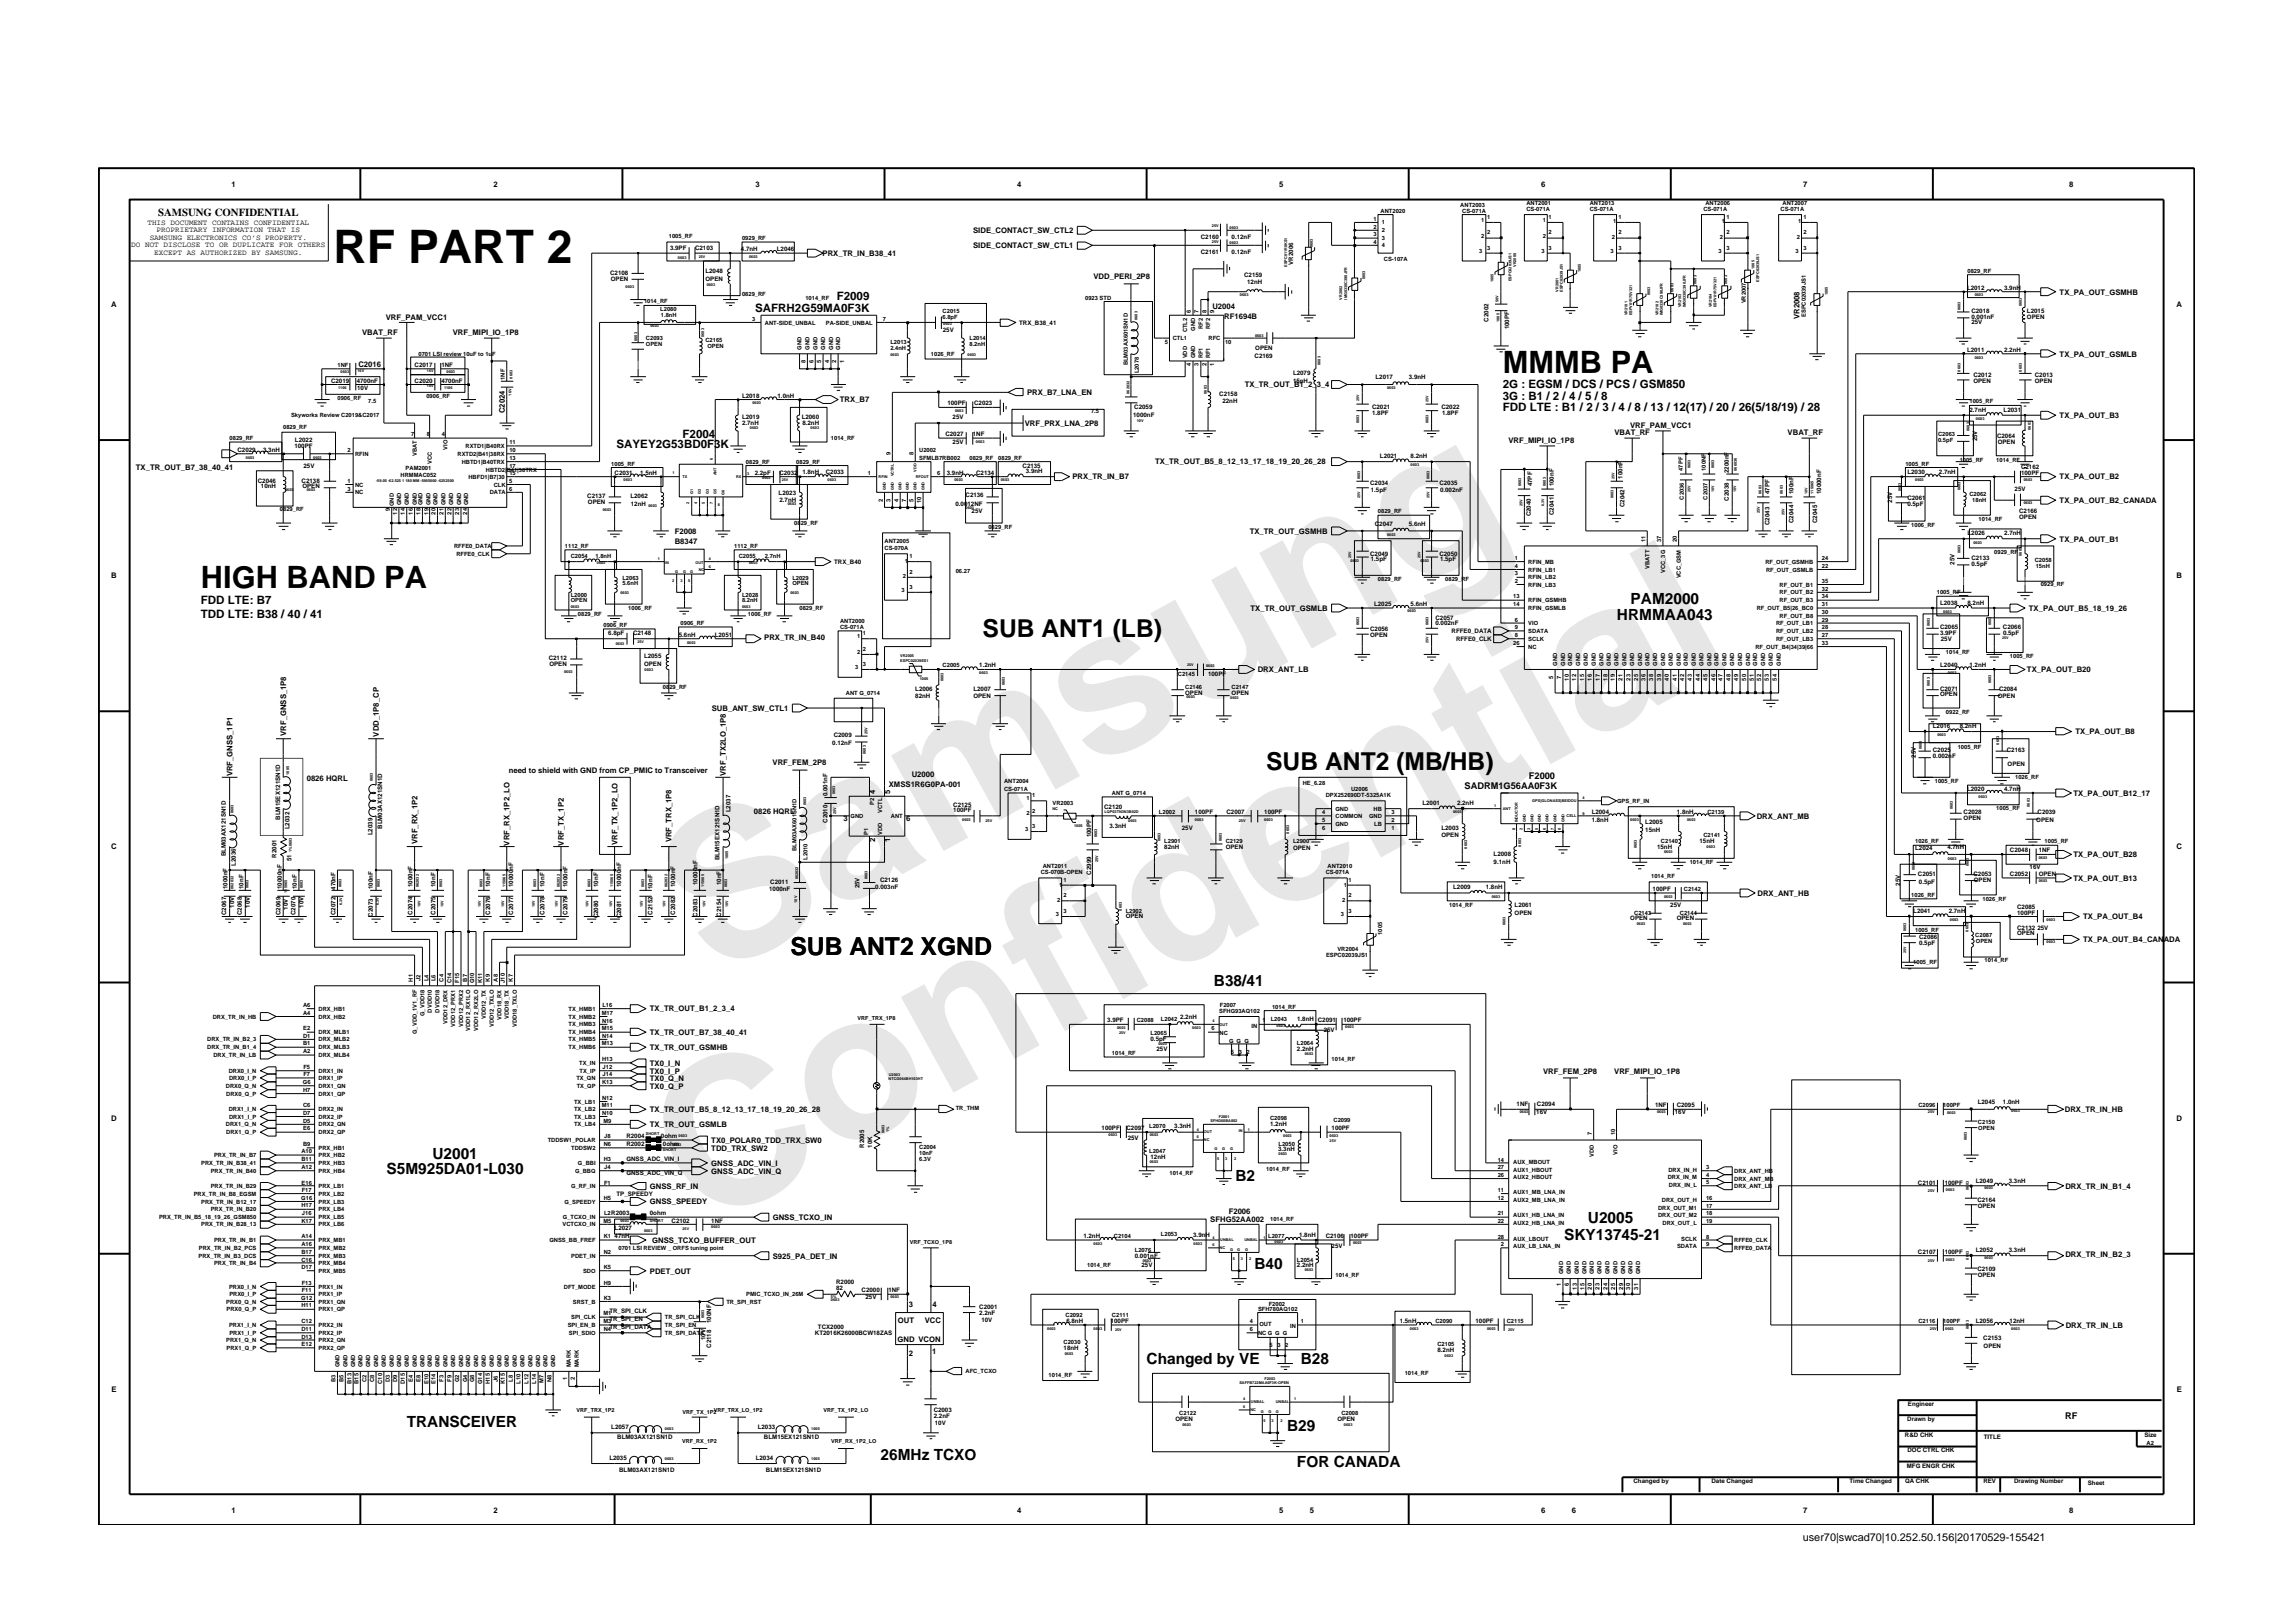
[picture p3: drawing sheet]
<svg xmlns="http://www.w3.org/2000/svg" width="297mm" height="210mm" viewBox="0 0 297 210" stroke-linecap="round" stroke-linejoin="round" font-family="sans-serif">
<defs><g id="words">
<g font-size="26.5" fill="#e6e6e6">
<text x="92.4" y="126.7" transform="rotate(-29 92.4 126.7)">Samsung</text>
<text x="91.1" y="159.4" transform="rotate(-29 91.1 159.4)">Confidential</text>
</g>
<text font-size="6" x="43.2" y="34.1">RF PART 2</text>
<g font-size="4">
<text x="194.7" y="48.3">MMMB PA</text>
<text x="26" y="76.2">HIGH BAND PA</text>
</g>
<g font-size="3.2">
<text x="127.3" y="82.5">SUB ANT1 (LB)</text>
<text x="164" y="99.8">SUB ANT2 (MB/HB)</text>
<text x="102.4" y="123.7">SUB ANT2 XGND</text>
</g>
<g font-size="2">
<text x="209.5" y="80.3">HRMMAA043</text>
<text x="211.2" y="78.2">PAM2000</text>
<text x="157.3" y="127.7">B38/41</text>
<text x="50.1" y="152.1">S5M925DA01-L030</text>
<text x="56" y="150.1">U2001</text>
<text x="160" y="152.9">B2</text>
<text x="202.6" y="160.6">SKY13745-21</text>
<text x="205.7" y="158.4">U2005</text>
<text x="162.5" y="164.4">B40</text>
<text x="148.5" y="176.6">Changed by VE</text>
<text x="168.5" y="176.6">B28</text>
<text x="52.7" y="184.9">TRANSCEIVER</text>
<text x="166.7" y="185.4">B29</text>
<text x="114.1" y="189.1">26MHz TCXO</text>
<text x="168" y="190.1">FOR CANADA</text>
</g>
<g font-size="1.5">
<text x="97.8" y="40.4">SAFRH2G59MA0F3K</text>
<text x="108.4" y="38.8">F2009</text>
<text x="194.7" y="53.3">FDD LTE : B1 / 2 / 3 / 4 / 8 / 13 / 12(17) / 20 / 26(5/18/19) / 28</text>
<text x="194.7" y="50.3">2G : EGSM / DCS / PCS / GSM850</text>
<text x="194.7" y="51.8">3G : B1 / 2 / 4 / 5 / 8</text>
<text x="79.9" y="58.1">SAYEY2G53BD0F3K</text>
<text x="88.4" y="56.8">F2004</text>
<text x="26" y="80">TDD LTE: B38 / 40 / 41</text>
<text x="26" y="78.3">FDD LTE: B7</text>
</g>
<g font-size="1.4">
<text x="20.5" y="27.9">SAMSUNG CONFIDENTIAL</text>
<text x="233.5" y="199.7">user70|swcad70|10.252.50.156|20170529-155421</text>
</g>
<g font-size="1.2">
<text x="198.1" y="100.9">F2000</text>
<text x="189.7" y="102.1">SADRM1G56AA0F3K</text>
<text x="267.5" y="183.8">RF</text>
</g>
<g font-size="1">
<text x="19.1" y="29.1">THIS DOCUMENT CONTAINS CONFIDENTIAL</text>
<text x="30" y="24.2">1</text>
<text x="63.9" y="24.2">2</text>
<text x="97.9" y="24.2">3</text>
<text x="131.7" y="24.2">4</text>
<text x="165.7" y="24.2">5</text>
<text x="199.6" y="24.2">6</text>
<text x="233.6" y="24.2">7</text>
<text x="268.1" y="24.2">8</text>
<text x="17" y="32.1">DO NOT DISCLOSE TO OR DUPLICATE FOR OTHERS</text>
<text x="19.4" y="31.1">SAMSUNG ELECTRONICS CO’S PROPERTY.</text>
<text x="20" y="33.1">EXCEPT AS AUTHORIZED BY SAMSUNG.</text>
<text x="20.3" y="30.1">PROPRIETARY INFORMATION THAT IS</text>
<text x="106.6" y="33.2">PRX_TR_IN_B38_41</text>
<text x="126.1" y="32.1">SIDE_CONTACT_SW_CTL1</text>
<text x="126.1" y="30.2">SIDE_CONTACT_SW_CTL2</text>
<text x="14.4" y="39.8">A</text>
<text x="50" y="41.5">VRF_PAM_VCC1</text>
<text x="141.7" y="36.2">VDD_PERI_2P8</text>
<text x="157.1" y="40">U2004</text>
<text x="158.6" y="41.3">RF1694B</text>
<text x="233.1" y="41.3" transform="rotate(-90 233.1 41.3)">VR2008</text>
<text x="266.8" y="38.2">TX_PA_OUT_GSMHB</text>
<text x="281.9" y="39.8">A</text>
<text x="46.4" y="47.5">C2016</text>
<text x="46.9" y="43.4">VBAT_RF</text>
<text x="58.7" y="43.4">VRF_MIPI_IO_1P8</text>
<text x="266.8" y="46.2">TX_PA_OUT_GSMLB</text>
<text x="65.4" y="53.5" transform="rotate(-90 65.4 53.5)">C2024</text>
<text x="108.8" y="52.1">TRX_B7</text>
<text x="133" y="51.2">PRX_B7_LNA_EN</text>
<text x="161.3" y="50.2">TX_TR_OUT_B1_2_3_4</text>
<text x="132.8" y="55.2">VRF_PRX_LNA_2P8</text>
<text x="195.4" y="57.4">VRF_MIPI_IO_1P8</text>
<text x="209.1" y="56.4">VBAT_RF</text>
<text x="211.2" y="55.4">VRF_PAM_VCC1</text>
<text x="231.6" y="56.4">VBAT_RF</text>
<text x="266.8" y="54.2">TX_PA_OUT_B3</text>
<text x="17.6" y="60.9">TX_TR_OUT_B7_38_40_41</text>
<text x="138.9" y="62.1">PRX_TR_IN_B7</text>
<text x="149.6" y="60.2">TX_TR_OUT_B5_8_12_13_17_18_19_20_26_28</text>
<text x="266.8" y="62.1">TX_PA_OUT_B2</text>
<text x="266.8" y="65.2">TX_PA_OUT_B2_CANADA</text>
<text x="87.4" y="70.4">B8347</text>
<text x="87.4" y="69.1">F2008</text>
<text x="161.9" y="69.1">TX_TR_OUT_GSMHB</text>
<text x="266.8" y="70.2">TX_PA_OUT_B1</text>
<text x="14.4" y="74.9">B</text>
<text x="281.9" y="74.9">B</text>
<text x="99" y="82.9">PRX_TR_IN_B40</text>
<text x="162" y="79.1">TX_TR_OUT_GSMLB</text>
<text x="262.8" y="79.1">TX_PA_OUT_B5_18_19_26</text>
<text x="162.9" y="87.1">DRX_ANT_LB</text>
<text x="262.6" y="87.1">TX_PA_OUT_B20</text>
<text x="37.1" y="95.3" transform="rotate(-90 37.1 95.3)">VRF_GNSS_1P8</text>
<text x="49.1" y="95.4" transform="rotate(-90 49.1 95.4)">VDD_1P8_CP</text>
<text x="92.2" y="92.1">SUB_ANT_SW_CTL1</text>
<text x="268.8" y="95.1">TX_PA_OUT_B8</text>
<text x="30.1" y="100.6" transform="rotate(-90 30.1 100.6)">VRF_GNSS_1P1</text>
<text x="39.7" y="101.2">0826 HQRL</text>
<text x="65.9" y="100.2">need to shield with GND from CP_PMIC to Transceiver</text>
<text x="94" y="100.5" transform="rotate(-90 94 100.5)">VRF_TX2LO_1P8</text>
<text x="100.1" y="99.1">VRF_FEM_2P8</text>
<text x="115.1" y="102">XMSS1R6G0PA-001</text>
<text x="118.1" y="100.7">U2000</text>
<text x="97.6" y="105.4">0826 HQRL</text>
<text x="109.3" y="106.4">3</text>
<text x="113.4" y="102.9" transform="rotate(-90 113.4 102.9)">4</text>
<text x="115.3" y="102.9" transform="rotate(-90 115.3 102.9)">5</text>
<text x="117.4" y="106.4">6</text>
<text x="227.6" y="106.1">DRX_ANT_MB</text>
<text x="268.6" y="103.1">TX_PA_OUT_B12_17</text>
<text x="14.4" y="110">C</text>
<text x="54.1" y="109.3" transform="rotate(-90 54.1 109.3)">VRF_RX_1P2</text>
<text x="66" y="109.5" transform="rotate(-90 66 109.5)">VRF_RX_1P2_LO</text>
<text x="73" y="109.5" transform="rotate(-90 73 109.5)">VRF_TX_1P2</text>
<text x="80" y="109.5" transform="rotate(-90 80 109.5)">VRF_TX_1P2_LO</text>
<text x="87" y="109.1" transform="rotate(-90 87 109.1)">VRF_TRX_1P8</text>
<text x="113.4" y="109" transform="rotate(-90 113.4 109)">2</text>
<text x="115.3" y="109" transform="rotate(-90 115.3 109)">1</text>
<text x="268.6" y="111.1">TX_PA_OUT_B28</text>
<text x="281.9" y="110">C</text>
<text x="227.7" y="116">DRX_ANT_HB</text>
<text x="268.6" y="114.1">TX_PA_OUT_B13</text>
<text x="269.9" y="119.1">TX_PA_OUT_B4</text>
<text x="269.9" y="122.1">TX_PA_OUT_B4_CANADA</text>
<text x="84.2" y="131">TX_TR_OUT_B1_2_3_4</text>
<text x="84.2" y="134.1">TX_TR_OUT_B7_38_40_41</text>
<text x="84.2" y="136">TX_TR_OUT_GSMHB</text>
<text x="84.2" y="138.1">TX0_I_N</text>
<text x="84.2" y="139.1">TX0_I_P</text>
<text x="84.2" y="141">TX0_Q_P</text>
<text x="84.2" y="140">TX0_Q_N</text>
<text x="199.9" y="139.1">VRF_FEM_2P8</text>
<text x="209.1" y="139.1">VRF_MIPI_IO_1P8</text>
<text x="14.4" y="145.3">D</text>
<text x="84.2" y="146">TX_TR_OUT_GSMLB</text>
<text x="84.2" y="144.1">TX_TR_OUT_B5_8_12_13_17_18_19_20_26_28</text>
<text x="92.1" y="148.1">TX0_POLAR0_TDD_TRX_SW0</text>
<text x="92.1" y="149.1">TDD_TRX_SW2</text>
<text x="267.5" y="144.1">DRX_TR_IN_HB</text>
<text x="281.9" y="145.3">D</text>
<text x="84.2" y="154">GNSS_RF_IN</text>
<text x="92.1" y="151">GNSS_ADC_VIN_I</text>
<text x="92.1" y="152">GNSS_ADC_VIN_Q</text>
<text x="267.6" y="154">DRX_TR_IN_B1_4</text>
<text x="84.2" y="156">GNSS_SPEEDY</text>
<text x="84.5" y="161">GNSS_TCXO_BUFFER_OUT</text>
<text x="100.1" y="158">GNSS_TCXO_IN</text>
<text x="156.8" y="158.3">SFHG52AA002</text>
<text x="159.2" y="157.3">F2006</text>
<text x="84.2" y="165">PDET_OUT</text>
<text x="100.1" y="163">S925_PA_DET_IN</text>
<text x="267.6" y="162.8">DRX_TR_IN_B2_3</text>
<text x="116.3" y="173.8">GND VCON</text>
<text x="116.3" y="171.4">OUT</text>
<text x="117.8" y="169.4">3</text>
<text x="119.8" y="171.4">VCC</text>
<text x="120.8" y="169.4">4</text>
<text x="267.6" y="172">DRX_TR_IN_LB</text>
<text x="117.8" y="175.6">2</text>
<text x="120.8" y="175.5">1</text>
<text x="14.4" y="180.4">E</text>
<text x="282" y="180.4">E</text>
<text x="30" y="196">1</text>
<text x="63.9" y="196">2</text>
<text x="131.7" y="196">4</text>
<text x="165.7" y="196">5</text>
<text x="169.7" y="196">5</text>
<text x="199.6" y="196">6</text>
<text x="203.6" y="196">6</text>
<text x="233.6" y="196">7</text>
<text x="268.1" y="196">8</text>
</g>
<g font-size=".8">
<text x="79" y="35.6">C2108</text>
<text x="86.8" y="32.4">3.9PF</text>
<text x="90" y="32.4">C2103</text>
<text x="91.4" y="35.3">L2048</text>
<text x="96" y="32.5">4.7nH</text>
<text x="100.6" y="32.5">L2046</text>
<text x="155.6" y="32.9">C2161</text>
<text x="155.6" y="30.9">C2160</text>
<text x="159.5" y="32.9">0.12nF</text>
<text x="159.5" y="30.9">0.12nF</text>
<text x="161.2" y="35.8">C2159</text>
<text x="167.5" y="34.3" transform="rotate(-90 167.5 34.3)">VR2006</text>
<text x="79.1" y="36.4">OPEN</text>
<text x="91.4" y="36.4">OPEN</text>
<text x="161.6" y="36.8">12nH</text>
<text x="192.8" y="41.7" transform="rotate(-90 192.8 41.7)">C2002</text>
<text x="254.8" y="37.5">L2012</text>
<text x="255.4" y="41.3">0.001nF</text>
<text x="255.4" y="40.6">C2018</text>
<text x="259.6" y="37.5">3.9nH</text>
<text x="262.6" y="40.6">L2015</text>
<text x="262.6" y="41.3">OPEN</text>
<text x="53.7" y="47.5">C2017</text>
<text x="57.2" y="47.5">1NF</text>
<text x="122.1" y="43">25V</text>
<text x="132" y="42.1">TRX_B38_41</text>
<text x="162.5" y="46.4">C2169</text>
<text x="162.6" y="45.4">OPEN</text>
<text x="195.5" y="42.7" transform="rotate(-90 195.5 42.7)">100PF</text>
<text x="254.8" y="45.6">L2011</text>
<text x="255.4" y="42">25V</text>
<text x="259.6" y="45.6">2.2nH</text>
<text x="42.9" y="49.6">C2019</text>
<text x="46.2" y="49.6">4700nF</text>
<text x="46.3" y="50.6">10V</text>
<text x="53.7" y="49.6">C2020</text>
<text x="57.2" y="49.6">4700nF</text>
<text x="96.1" y="51.5">L2018</text>
<text x="100.7" y="51.5">1.0nH</text>
<text x="122.7" y="52.5">100PF</text>
<text x="126.2" y="52.5">C2023</text>
<text x="146.9" y="53">C2059</text>
<text x="157.9" y="51.3">C2158</text>
<text x="158.3" y="52.3">22nH</text>
<text x="167.5" y="48.5">L2079</text>
<text x="167.5" y="49.6">15nH</text>
<text x="177.7" y="53.7">1.8PF</text>
<text x="177.7" y="53">C2021</text>
<text x="178.2" y="49.1">L2017</text>
<text x="182.5" y="49.1">3.9nH</text>
<text x="186.7" y="53">C2022</text>
<text x="186.8" y="53.7">1.8PF</text>
<text x="255.1" y="53.4">2.7nH</text>
<text x="255.6" y="48.8">C2012</text>
<text x="255.6" y="49.6">OPEN</text>
<text x="259.6" y="53.4">L2031</text>
<text x="263.6" y="48.8">C2013</text>
<text x="263.6" y="49.6">OPEN</text>
<text x="30.8" y="58.5">C2029</text>
<text x="34.1" y="58.5">3.3nH</text>
<text x="38.1" y="58">100PF</text>
<text x="38.2" y="57.3">L2022</text>
<text x="96.1" y="54.3">L2019</text>
<text x="96.1" y="55.1">2.7nH</text>
<text x="103.9" y="54.3">L2060</text>
<text x="103.9" y="55.1">8.2nH</text>
<text x="122.5" y="56.5">C2027</text>
<text x="123.4" y="54.3">25V</text>
<text x="123.4" y="57.5">25V</text>
<text x="126" y="56.5">1NF</text>
<text x="146.8" y="54">1000nF</text>
<text x="178.8" y="59.3">L2021</text>
<text x="182.7" y="59.3">8.2nH</text>
<text x="256.1" y="57.2" transform="rotate(-90 256.1 57.2)">25V</text>
<text x="258.7" y="56.8">C2064</text>
<text x="258.8" y="57.5">OPEN</text>
<text x="33.4" y="62.5">C2046</text>
<text x="33.8" y="63.3">10nH</text>
<text x="39.1" y="62.5">C2138</text>
<text x="39.2" y="63.3">OPEN</text>
<text x="39.3" y="60.6">25V</text>
<text x="76.1" y="64.5">C2137</text>
<text x="76.2" y="65.3">OPEN</text>
<text x="79.6" y="61.5">C2031</text>
<text x="81.7" y="64.5">L2062</text>
<text x="81.7" y="65.6">12nH</text>
<text x="82.9" y="61.5">1.5nH</text>
<text x="97.8" y="61.5">2.2pF</text>
<text x="100.9" y="64.1">L2023</text>
<text x="101" y="61.5">C2032</text>
<text x="101" y="65.1">2.7nH</text>
<text x="103.9" y="61.4">1.8nH</text>
<text x="107" y="61.4">C2033</text>
<text x="122.7" y="61.5">3.9nH</text>
<text x="123.8" y="65.6">0.0012NF</text>
<text x="125.1" y="64.4">C2136</text>
<text x="126.5" y="61.5">C2134</text>
<text x="132.5" y="60.6">C2135</text>
<text x="132.9" y="61.2">3.9nH</text>
<text x="177.5" y="62.8">C2034</text>
<text x="177.6" y="63.7">1.5pF</text>
<text x="186.5" y="62.8">C2035</text>
<text x="186.5" y="63.7">0.002nF</text>
<text x="198.5" y="63" transform="rotate(-90 198.5 63)">47PF</text>
<text x="201.3" y="63" transform="rotate(-90 201.3 63)">100nF</text>
<text x="210.2" y="62" transform="rotate(-90 210.2 62)">100nF</text>
<text x="210.4" y="65.7" transform="rotate(-90 210.4 65.7)">C2042</text>
<text x="224" y="64.9" transform="rotate(-90 224 64.9)">C2038</text>
<text x="224" y="61.3" transform="rotate(-90 224 61.3)">2200nF</text>
<text x="229.2" y="64" transform="rotate(-90 229.2 64)">47PF</text>
<text x="232.4" y="64" transform="rotate(-90 232.4 64)">100nF</text>
<text x="235.9" y="64" transform="rotate(-90 235.9 64)">10000nF</text>
<text x="245.1" y="65.1" transform="rotate(-90 245.1 65.1)">25V</text>
<text x="247.1" y="65.6">0.5pF</text>
<text x="247.1" y="64.8">C2061</text>
<text x="247.1" y="61.4">L2030</text>
<text x="251.2" y="61.4">2.7nH</text>
<text x="261" y="63.6">25V</text>
<text x="261.8" y="61.5">100PF</text>
<text x="261.8" y="60.8">C2162</text>
<text x="125.9" y="66.5">25V</text>
<text x="177.5" y="72">C2049</text>
<text x="178.1" y="68.1">C2047</text>
<text x="182.5" y="68.1">5.6nH</text>
<text x="186.5" y="72">C2050</text>
<text x="198.3" y="66.9" transform="rotate(-90 198.3 66.9)">C2040</text>
<text x="201.3" y="66.7" transform="rotate(-90 201.3 66.7)">C2041</text>
<text x="229.2" y="68" transform="rotate(-90 229.2 68)">C2043</text>
<text x="232.4" y="67.8" transform="rotate(-90 232.4 67.8)">C2044</text>
<text x="235.4" y="67.8" transform="rotate(-90 235.4 67.8)">C2045</text>
<text x="254.9" y="69.4">L2026</text>
<text x="259.6" y="69.4">2.7nH</text>
<text x="261.6" y="67.3">OPEN</text>
<text x="261.6" y="66.5">C2166</text>
<text x="108.1" y="73">TRX_B40</text>
<text x="177.6" y="72.7">1.5pF</text>
<text x="186.5" y="72.7">1.5pF</text>
<text x="253.2" y="73.2" transform="rotate(-90 253.2 73.2)">25V</text>
<text x="255.4" y="73.3">0.5pF</text>
<text x="255.4" y="72.5">C2133</text>
<text x="78.8" y="82.3">6.8pF</text>
<text x="82" y="82.3">C2148</text>
<text x="87.9" y="82.5">5.6nH</text>
<text x="92.6" y="82.5">L2051</text>
<text x="177.5" y="81.7">C2056</text>
<text x="177.5" y="82.5">OPEN</text>
<text x="178" y="78.5">L2025</text>
<text x="182.7" y="78.5">5.6nH</text>
<text x="186" y="80.3">C2057</text>
<text x="186" y="81">0.002nF</text>
<text x="188" y="82">RFFE0_DATA</text>
<text x="188.6" y="83">RFFE0_CLK</text>
<text x="251.3" y="81.5">C2065</text>
<text x="251.3" y="82.2">3.9PF</text>
<text x="251.3" y="78.3">L2038</text>
<text x="251.4" y="83">25V</text>
<text x="254.9" y="78.3">8.2nH</text>
<text x="259.5" y="81.5">C2066</text>
<text x="259.5" y="82.2">0.5pF</text>
<text x="71.1" y="85.5">C2112</text>
<text x="71.2" y="86.2">OPEN</text>
<text x="83.4" y="86.2">OPEN</text>
<text x="83.4" y="85.3">L2055</text>
<text x="118.6" y="89.5">L2006</text>
<text x="126.1" y="89.5">L2007</text>
<text x="126.9" y="86.5">1.2nH</text>
<text x="156.5" y="87.6">100PF</text>
<text x="251.3" y="89.5">C2071</text>
<text x="251.3" y="86.5">L2040</text>
<text x="255.1" y="86.5">1.2nH</text>
<text x="259" y="89.5">C2084</text>
<text x="108" y="95.4">C2009</text>
<text x="118.6" y="90.5">82nH</text>
<text x="126.1" y="90.5">OPEN</text>
<text x="153.5" y="90">OPEN</text>
<text x="159.5" y="90">OPEN</text>
<text x="250.4" y="94.3">L2016</text>
<text x="251.3" y="90.2">OPEN</text>
<text x="253.9" y="94.3">8.2nH</text>
<text x="258.8" y="90.5">OPEN</text>
<text x="107.8" y="96.5">0.12nF</text>
<text x="248.2" y="98.2" transform="rotate(-90 248.2 98.2)">25V</text>
<text x="250.4" y="97.5">C2025</text>
<text x="250.4" y="98.2">0.002nF</text>
<text x="260" y="97.5">C2163</text>
<text x="260.1" y="99.3">OPEN</text>
<text x="36.3" y="106.2" transform="rotate(-90 36.3 106.2)">BLM15EX121SN1D</text>
<text x="37.5" y="107.4" transform="rotate(-90 37.5 107.4)">L2032</text>
<text x="49.5" y="107.4" transform="rotate(-90 49.5 107.4)">BLM03AX121SN1D</text>
<text x="94.6" y="105.2" transform="rotate(-90 94.6 105.2)">L2037</text>
<text x="107.2" y="106.6" transform="rotate(-90 107.2 106.6)">C2010</text>
<text x="107.2" y="103.2" transform="rotate(-90 107.2 103.2)">0.001nF</text>
<text x="123.5" y="105.2">100PF</text>
<text x="123.5" y="104.5">C2125</text>
<text x="143" y="104.8">C2120</text>
<text x="143.7" y="107.3">3.3nH</text>
<text x="153.1" y="107.6">25V</text>
<text x="154.8" y="105.4">100PF</text>
<text x="158.9" y="105.4">C2007</text>
<text x="163.8" y="105.4">100PF</text>
<text x="184.3" y="104.3">L2001</text>
<text x="186.7" y="107.5">L2003</text>
<text x="188.8" y="104.3">2.2nH</text>
<text x="206.2" y="106.5">1.8nH</text>
<text x="206.2" y="105.4">L2004</text>
<text x="213.1" y="106.7">L2005</text>
<text x="213.1" y="107.7">15nH</text>
<text x="217.2" y="105.4">1.8nH</text>
<text x="254.4" y="106.2">OPEN</text>
<text x="254.4" y="105.4">C2028</text>
<text x="254.8" y="102.5">L2020</text>
<text x="259.6" y="102.5">4.7nH</text>
<text x="263.8" y="106.5">OPEN</text>
<text x="264" y="105.4">C2039</text>
<text x="29.3" y="110.9" transform="rotate(-90 29.3 110.9)">BLM03AX121SN1D</text>
<text x="30.5" y="112.2" transform="rotate(-90 30.5 112.2)">L2036</text>
<text x="35.8" y="111.1" transform="rotate(-90 35.8 111.1)">R2001</text>
<text x="37.8" y="111.6" transform="rotate(-90 37.8 111.6)">51</text>
<text x="48.2" y="108.2" transform="rotate(-90 48.2 108.2)">L2039</text>
<text x="93.2" y="111.4" transform="rotate(-90 93.2 111.4)">BLM15EX121SN1D</text>
<text x="141.3" y="113.3" transform="rotate(-90 141.3 113.3)">C2999</text>
<text x="141.3" y="108.5" transform="rotate(-90 141.3 108.5)">100PF</text>
<text x="150.8" y="109.9">82nH</text>
<text x="158.8" y="109.9">OPEN</text>
<text x="167.5" y="110.2">OPEN</text>
<text x="186.7" y="108.5">OPEN</text>
<text x="193.5" y="110.9">L2008</text>
<text x="193.5" y="112">9.1nH</text>
<text x="214.7" y="109.9">15nH</text>
<text x="220.2" y="109.2">15nH</text>
<text x="248.1" y="110.2">L2024</text>
<text x="248.4" y="113.5">C2051</text>
<text x="252.3" y="110">4.7nH</text>
<text x="255.6" y="113.5">C2053</text>
<text x="260.4" y="113.5">C2052</text>
<text x="260.4" y="110.4">C2048</text>
<text x="262.9" y="112.6">16V</text>
<text x="264.1" y="113.5">OPEN</text>
<text x="264.1" y="110.4">1NF</text>
<text x="29.3" y="118.5" transform="rotate(-90 29.3 118.5)">C2067</text>
<text x="29.5" y="115.2" transform="rotate(-90 29.5 115.2)">1000nF</text>
<text x="30.3" y="117.6" transform="rotate(-90 30.3 117.6)">10V</text>
<text x="31.3" y="118.5" transform="rotate(-90 31.3 118.5)">C2068</text>
<text x="31.5" y="115.2" transform="rotate(-90 31.5 115.2)">10nF</text>
<text x="32.4" y="117.6" transform="rotate(-90 32.4 117.6)">10V</text>
<text x="36.3" y="118.5" transform="rotate(-90 36.3 118.5)">C2069</text>
<text x="36.5" y="115.2" transform="rotate(-90 36.5 115.2)">10000nF</text>
<text x="37.3" y="117.9" transform="rotate(-90 37.3 117.9)">10V</text>
<text x="38.3" y="118.5" transform="rotate(-90 38.3 118.5)">C2070</text>
<text x="38.5" y="115.2" transform="rotate(-90 38.5 115.2)">10nF</text>
<text x="39.3" y="117.6" transform="rotate(-90 39.3 117.6)">10V</text>
<text x="43.5" y="118.5" transform="rotate(-90 43.5 118.5)">C2072</text>
<text x="43.5" y="115.3" transform="rotate(-90 43.5 115.3)">470nF</text>
<text x="48.3" y="118.7" transform="rotate(-90 48.3 118.7)">C2073</text>
<text x="48.3" y="115.2" transform="rotate(-90 48.3 115.2)">100nF</text>
<text x="53.5" y="118.5" transform="rotate(-90 53.5 118.5)">C2074</text>
<text x="53.5" y="114.9" transform="rotate(-90 53.5 114.9)">1000nF</text>
<text x="56.4" y="118.5" transform="rotate(-90 56.4 118.5)">C2075</text>
<text x="56.4" y="114.9" transform="rotate(-90 56.4 114.9)">10nF</text>
<text x="63.5" y="118.5" transform="rotate(-90 63.5 118.5)">C2076</text>
<text x="63.5" y="114.9" transform="rotate(-90 63.5 114.9)">10nF</text>
<text x="66.5" y="118.5" transform="rotate(-90 66.5 118.5)">C2077</text>
<text x="66.5" y="114.9" transform="rotate(-90 66.5 114.9)">10000nF</text>
<text x="70.5" y="118.5" transform="rotate(-90 70.5 118.5)">C2078</text>
<text x="70.5" y="114.9" transform="rotate(-90 70.5 114.9)">10nF</text>
<text x="73.5" y="118.5" transform="rotate(-90 73.5 118.5)">C2079</text>
<text x="73.5" y="114.9" transform="rotate(-90 73.5 114.9)">1000nF</text>
<text x="77.5" y="119" transform="rotate(-90 77.5 119)">C2080</text>
<text x="77.5" y="114.9" transform="rotate(-90 77.5 114.9)">10nF</text>
<text x="80.5" y="119" transform="rotate(-90 80.5 119)">C2081</text>
<text x="80.5" y="114.9" transform="rotate(-90 80.5 114.9)">10000nF</text>
<text x="84.5" y="118.5" transform="rotate(-90 84.5 118.5)">C2152</text>
<text x="84.5" y="115.2" transform="rotate(-90 84.5 115.2)">10nF</text>
<text x="87.5" y="118.5" transform="rotate(-90 87.5 118.5)">C2082</text>
<text x="87.5" y="114.9" transform="rotate(-90 87.5 114.9)">1000nF</text>
<text x="90.4" y="118.7" transform="rotate(-90 90.4 118.7)">C2083</text>
<text x="90.4" y="114.7" transform="rotate(-90 90.4 114.7)">10000nF</text>
<text x="93.4" y="118.7" transform="rotate(-90 93.4 118.7)">C2154</text>
<text x="93.4" y="114.7" transform="rotate(-90 93.4 114.7)">10nF</text>
<text x="99.6" y="115.4">1000nF</text>
<text x="99.8" y="114.5">C2011</text>
<text x="111.4" y="115.1" transform="rotate(-90 111.4 115.1)">25V</text>
<text x="113.4" y="115.2">0.003nF</text>
<text x="114" y="114.2">C2126</text>
<text x="145.8" y="119">OPEN</text>
<text x="188.2" y="115.2">L2009</text>
<text x="192.5" y="115.2">1.8nH</text>
<text x="196.2" y="117.5">L2061</text>
<text x="196.2" y="118.5">OPEN</text>
<text x="211.2" y="119.2">OPEN</text>
<text x="214.1" y="115.4">100PF</text>
<text x="216.4" y="117.5">25V</text>
<text x="217.2" y="119.2">OPEN</text>
<text x="246.1" y="114.7" transform="rotate(-90 246.1 114.7)">25V</text>
<text x="247.8" y="118.3">L2041</text>
<text x="248.6" y="114.5">0.5pF</text>
<text x="252.4" y="118.3">2.7nH</text>
<text x="255.7" y="114.3">OPEN</text>
<text x="261.3" y="118.5">100PF</text>
<text x="261.3" y="117.7">C2085</text>
<text x="248.6" y="122.5">0.5pF</text>
<text x="248.6" y="121.7">C2086</text>
<text x="261.3" y="121.2">OPEN</text>
<text x="261.3" y="120.4">C2132</text>
<text x="263.9" y="120.5">25V</text>
<text x="143.4" y="132.4">3.9PF</text>
<text x="149" y="134.9">0.5pF</text>
<text x="149.8" y="136.2">25V</text>
<text x="152.9" y="132">2.2nH</text>
<text x="168" y="136.2">2.2nH</text>
<text x="168" y="132.3">1.8nH</text>
<text x="170.7" y="132.4">C2091</text>
<text x="171.5" y="133.7">25V</text>
<text x="174" y="132.4">100PF</text>
<text x="196.5" y="143.3">1NF</text>
<text x="199.1" y="143.3">C2094</text>
<text x="214.4" y="143.5">1NF</text>
<text x="217.2" y="143.5">C2095</text>
<text x="256.2" y="143">L2045</text>
<text x="259.5" y="143">1.0nH</text>
<text x="81.1" y="148.4">R2002</text>
<text x="81.1" y="147.4">R2004</text>
<text x="85.6" y="147.4">0ohm</text>
<text x="85.9" y="148.4">0ohm</text>
<text x="112" y="148.7" transform="rotate(-90 112 148.7)">R2005</text>
<text x="113" y="148.7" transform="rotate(-90 113 148.7)">10K</text>
<text x="142.7" y="146.4">100PF</text>
<text x="145.9" y="146.4">C2097</text>
<text x="146.1" y="147.7">25V</text>
<text x="152.1" y="146.2">3.3nH</text>
<text x="164.5" y="145.9">1.2nH</text>
<text x="165.6" y="149.1">3.3nH</text>
<text x="172.5" y="146.4">100PF</text>
<text x="199" y="144.3">16V</text>
<text x="217" y="144.3">16V</text>
<text x="79.9" y="154.9">TP_SPEEDY</text>
<text x="81.1" y="150.4">GNSS_ADC_VIN_I</text>
<text x="81.1" y="152.2">GNSS_ADC_VIN_Q</text>
<text x="149" y="150.1">12nH</text>
<text x="248.4" y="153.5">C2101</text>
<text x="251.9" y="153.5">100PF</text>
<text x="255.9" y="153.2">L2049</text>
<text x="256.2" y="155.7">C2164</text>
<text x="260.2" y="153.2">3.3nH</text>
<text x="79.6" y="160.4">47nH</text>
<text x="79.6" y="159.4">L2027</text>
<text x="84.2" y="157.4">0ohm</text>
<text x="87" y="158.4">C2102</text>
<text x="92.1" y="158.4">1NF</text>
<text x="140.3" y="160.4">1.2nH</text>
<text x="154.6" y="160.2">3.9nH</text>
<text x="168.3" y="160.2">1.8nH</text>
<text x="171.7" y="160.4">C2106</text>
<text x="172.5" y="161.7">25V</text>
<text x="174.9" y="160.4">100PF</text>
<text x="256.2" y="156.4">OPEN</text>
<text x="108.3" y="167.2">82</text>
<text x="108.3" y="166.4">R2000</text>
<text x="111.6" y="167.4">C2000</text>
<text x="115.1" y="167.4">1NF</text>
<text x="147" y="162.9">0.001nF</text>
<text x="147.9" y="164.1">25V</text>
<text x="168" y="164.1">2.2nH</text>
<text x="248.4" y="162.5">C2107</text>
<text x="251.9" y="162.5">100PF</text>
<text x="255.9" y="162.2">L2052</text>
<text x="256.2" y="164.7">C2109</text>
<text x="256.2" y="165.4">OPEN</text>
<text x="260.2" y="162.2">3.3nH</text>
<text x="78.9" y="170.2">TR_SPI_CLK</text>
<text x="78.9" y="172.2">TR_SPI_DATA</text>
<text x="78.9" y="171.2">TR_SPI_EN</text>
<text x="91.4" y="173.6" transform="rotate(-90 91.4 173.6)">10V</text>
<text x="92.1" y="171.4" transform="rotate(-90 92.1 171.4)">100NF</text>
<text x="105.6" y="173">KT2016K26000BCW18ZAS</text>
<text x="106" y="172.2">TCX2000</text>
<text x="112.1" y="168.3">25V</text>
<text x="126.9" y="169.6">C2001</text>
<text x="126.9" y="170.4">2.2nF</text>
<text x="127.1" y="171.2">10V</text>
<text x="138.1" y="171.4">6.8nH</text>
<text x="143.9" y="171.4">100PF</text>
<text x="181.3" y="171.4">1.5nH</text>
<text x="191.1" y="171.4">100PF</text>
<text x="255.9" y="171.4">L2056</text>
<text x="256.9" y="173.6">C2153</text>
<text x="260.3" y="171.4">12nH</text>
<text x="92.1" y="174.6" transform="rotate(-90 92.1 174.6)">C2118</text>
<text x="137.8" y="174.9">18nH</text>
<text x="186.2" y="175.1">8.2nH</text>
<text x="257" y="174.6">OPEN</text>
<text x="79.2" y="185.1">L2057</text>
<text x="98.2" y="185.1">L2033</text>
<text x="120.9" y="183">C2003</text>
<text x="121" y="183.7">2.2nF</text>
<text x="121.1" y="184.6">10V</text>
<text x="152.3" y="184.1">OPEN</text>
<text x="173.3" y="184.1">OPEN</text>
<text x="247.1" y="184.1">Drawn by</text>
<text x="247.2" y="182.2">Engineer</text>
<text x="78.9" y="189.1">L2035</text>
<text x="80" y="186.4">BLM03AX121SN1D</text>
<text x="80.2" y="190.6">BLM03AX121SN1D</text>
<text x="97.9" y="189.1">L2034</text>
<text x="99" y="186.4">BLM15EX121SN1D</text>
<text x="99.2" y="190.7">BLM15EX121SN1D</text>
<text x="246.8" y="186.2">R&amp;D CHK</text>
<text x="247" y="190.1">MFG ENGR CHK</text>
<text x="247.1" y="188.1">DOC CTRL CHK</text>
<text x="257" y="186.4">TITLE</text>
<text x="277.8" y="186.2">Size</text>
<text x="211.6" y="192.2">Changed by</text>
<text x="221.7" y="192.2">Date Changed</text>
<text x="239.6" y="192.2">Time Changed</text>
<text x="246.8" y="192.2">QA CHK</text>
<text x="256.9" y="192.2">REV</text>
<text x="260.9" y="192.2">Drawing Number</text>
<text x="270.5" y="192.3">Sheet</text>
</g>
<g font-size=".7">
<text x="177.9" y="28.6">1</text>
<text x="177.9" y="29.7">2</text>
<text x="178.8" y="27.6">ANT2020</text>
<text x="179" y="29.1">1</text>
<text x="189.2" y="26.8">ANT2003</text>
<text x="189.4" y="27.5">CS-071A</text>
<text x="191.9" y="28.8">1</text>
<text x="192.6" y="28.3">1</text>
<text x="197.7" y="27.3">CS-071A</text>
<text x="197.7" y="26.6">ANT2001</text>
<text x="199.8" y="28.8">1</text>
<text x="200.6" y="28.3">1</text>
<text x="205.9" y="26.6">ANT2013</text>
<text x="205.9" y="27.3">CS-071A</text>
<text x="209" y="28.9">1</text>
<text x="209.7" y="28.3">1</text>
<text x="220.7" y="27.3">CS-071A</text>
<text x="220.9" y="26.6">ANT2006</text>
<text x="223" y="28.9">1</text>
<text x="223.6" y="28.3">1</text>
<text x="230.7" y="27.3">CS-071A</text>
<text x="230.9" y="26.6">ANT2007</text>
<text x="232.9" y="28.9">1</text>
<text x="233.6" y="28.3">1</text>
<text x="86.6" y="30.8">1005_RF</text>
<text x="96.1" y="31.1">0929_RF</text>
<text x="177.9" y="30.6">3</text>
<text x="177.9" y="31.6">4</text>
<text x="179" y="30.1">2</text>
<text x="179" y="31.1">3</text>
<text x="179" y="32">4</text>
<text x="179.3" y="33.8">CS-107A</text>
<text x="191.6" y="32.7">3</text>
<text x="191.9" y="30.8">2</text>
<text x="192.6" y="30.4">2</text>
<text x="192.6" y="32.3">3</text>
<text x="199.7" y="32.7">3</text>
<text x="199.8" y="30.8">2</text>
<text x="200.6" y="30.4">2</text>
<text x="200.6" y="32.3">3</text>
<text x="208.6" y="32.7">3</text>
<text x="208.8" y="31">2</text>
<text x="209.7" y="30.4">2</text>
<text x="209.7" y="32.3">3</text>
<text x="222.6" y="32.7">3</text>
<text x="222.8" y="31">2</text>
<text x="223.6" y="30.4">2</text>
<text x="223.6" y="32.3">3</text>
<text x="232.6" y="32.7">3</text>
<text x="232.8" y="31">2</text>
<text x="233.6" y="30.4">2</text>
<text x="233.6" y="32.3">3</text>
<text x="254.9" y="35.3">0829_RF</text>
<text x="83.4" y="39.3">1014_RF</text>
<text x="85.5" y="40.3">L2080</text>
<text x="85.6" y="41.1">1.8nH</text>
<text x="96.1" y="38.3">0829_RF</text>
<text x="97.4" y="41.6">3</text>
<text x="104.3" y="38.8">1014_RF</text>
<text x="114.4" y="41.6">7</text>
<text x="122.1" y="41.3">6.8pF</text>
<text x="122.1" y="40.6">C2015</text>
<text x="140.6" y="38.8">0923 STD</text>
<text x="154.2" y="40.6" transform="rotate(-90 154.2 40.6)">6</text>
<text x="155.3" y="40.6" transform="rotate(-90 155.3 40.6)">7</text>
<text x="156.3" y="40.6" transform="rotate(-90 156.3 40.6)">8</text>
<text x="157.3" y="40.6" transform="rotate(-90 157.3 40.6)">9</text>
<text x="226.2" y="39.3" transform="rotate(-90 226.2 39.3)">VR2007</text>
<text x="233.9" y="41.1" transform="rotate(-90 233.9 41.1)">ESPC02039JS1</text>
<text x="43.7" y="47.5">1NF</text>
<text x="54.2" y="46.1">0701 LSI review 10uF to 1uF</text>
<text x="83.7" y="44.1">C2093</text>
<text x="83.7" y="44.9">OPEN</text>
<text x="91.4" y="44.3">C2165</text>
<text x="91.6" y="45.1">OPEN</text>
<text x="99.1" y="42">ANT-SIDE_UNBAL</text>
<text x="103.8" y="45.3" transform="rotate(-90 103.8 45.3)">GND</text>
<text x="104.4" y="47" transform="rotate(-90 104.4 47)">8</text>
<text x="104.9" y="45.3" transform="rotate(-90 104.9 45.3)">GND</text>
<text x="105.4" y="47" transform="rotate(-90 105.4 47)">6</text>
<text x="105.9" y="45.3" transform="rotate(-90 105.9 45.3)">GND</text>
<text x="106.4" y="47" transform="rotate(-90 106.4 47)">5</text>
<text x="106.9" y="45.3" transform="rotate(-90 106.9 45.3)">GND</text>
<text x="107" y="42">PA-SIDE_UNBAL</text>
<text x="107.4" y="47" transform="rotate(-90 107.4 47)">4</text>
<text x="107.9" y="45.3" transform="rotate(-90 107.9 45.3)">GND</text>
<text x="108.3" y="47" transform="rotate(-90 108.3 47)">2</text>
<text x="108.8" y="45.3" transform="rotate(-90 108.8 45.3)">GND</text>
<text x="109.4" y="47" transform="rotate(-90 109.4 47)">1</text>
<text x="115.3" y="45.4">2.4nH</text>
<text x="115.3" y="44.6">L2013</text>
<text x="120.6" y="46.1">1026_RF</text>
<text x="125.6" y="44.9">8.2nH</text>
<text x="125.6" y="44.1">L2014</text>
<text x="146.1" y="47.3" transform="rotate(-90 146.1 47.3)">BLM03AX601SN1D</text>
<text x="150.9" y="44.5">5</text>
<text x="151.9" y="44.1">CTL1</text>
<text x="153.8" y="43" transform="rotate(-90 153.8 43)">CTL2</text>
<text x="153.8" y="46.4" transform="rotate(-90 153.8 46.4)">VDD</text>
<text x="154.2" y="47.4" transform="rotate(-90 154.2 47.4)">4</text>
<text x="154.8" y="42.8" transform="rotate(-90 154.8 42.8)">GND</text>
<text x="154.8" y="46.4" transform="rotate(-90 154.8 46.4)">GND</text>
<text x="155.3" y="47.4" transform="rotate(-90 155.3 47.4)">3</text>
<text x="155.8" y="42.6" transform="rotate(-90 155.8 42.6)">RF2</text>
<text x="155.8" y="46.4" transform="rotate(-90 155.8 46.4)">RF1</text>
<text x="156.3" y="47.4" transform="rotate(-90 156.3 47.4)">2</text>
<text x="156.6" y="44.1">RFC</text>
<text x="156.8" y="42.6" transform="rotate(-90 156.8 42.6)">RF2</text>
<text x="156.8" y="46.4" transform="rotate(-90 156.8 46.4)">RF1</text>
<text x="157.3" y="47.4" transform="rotate(-90 157.3 47.4)">1</text>
<text x="158.7" y="44.5">10</text>
<text x="43.7" y="51.8">0906_RF</text>
<text x="47.7" y="52.3">7.5</text>
<text x="55.2" y="51.5">0906_RF</text>
<text x="65.4" y="49.2" transform="rotate(-90 65.4 49.2)">1NF</text>
<text x="141.3" y="53.5">7.5</text>
<text x="147.5" y="48.4" transform="rotate(-90 147.5 48.4)">L2078</text>
<text x="255.1" y="52.3">1005_RF</text>
<text x="29.7" y="57">0829_RF</text>
<text x="36.7" y="55.6">0829_RF</text>
<text x="37.7" y="54">Skyworks Review C2019&amp;C2017</text>
<text x="45" y="58.6">2</text>
<text x="46" y="59.1">RFIN</text>
<text x="53.2" y="56.5">7</text>
<text x="54" y="59" transform="rotate(-90 54 59)">VBAT</text>
<text x="55.3" y="56.5">8</text>
<text x="57.2" y="56.5">4</text>
<text x="58" y="58.3" transform="rotate(-90 58 58.3)">VIO</text>
<text x="59.3" y="59.1">RXTD2|B41|38RX</text>
<text x="60.3" y="58">RXTD1|B40RX</text>
<text x="66" y="58.6">10</text>
<text x="66" y="59.6">13</text>
<text x="66" y="57.5">11</text>
<text x="107.6" y="57">1014_RF</text>
<text x="115.4" y="59" transform="rotate(-90 115.4 59)">9</text>
<text x="118.3" y="59" transform="rotate(-90 118.3 59)">8</text>
<text x="119.1" y="58.6">U2002</text>
<text x="119.1" y="59.6">SFMLB7RB002</text>
<text x="125.6" y="59.5">0829_RF</text>
<text x="129.3" y="59.5">0829_RF</text>
<text x="251.1" y="56.5">C2063</text>
<text x="251.1" y="57.3">0.5pF</text>
<text x="253.9" y="59.8">1005_RF</text>
<text x="258.6" y="59.8">1014_RF</text>
<text x="45" y="63.5">3</text>
<text x="45" y="62.5">1</text>
<text x="46" y="64.1">NC</text>
<text x="46" y="63">NC</text>
<text x="51" y="65.6" transform="rotate(-90 51 65.6)">GND</text>
<text x="51.9" y="61.8">HRMMAC052</text>
<text x="51.9" y="65.4" transform="rotate(-90 51.9 65.4)">GND</text>
<text x="52.6" y="60.8">PAM2001</text>
<text x="53" y="65.4" transform="rotate(-90 53 65.4)">GND</text>
<text x="54" y="65.4" transform="rotate(-90 54 65.4)">GND</text>
<text x="54.7" y="65.4" transform="rotate(-90 54.7 65.4)">GND</text>
<text x="55.8" y="65.4" transform="rotate(-90 55.8 65.4)">GND</text>
<text x="55.9" y="60.1" transform="rotate(-90 55.9 60.1)">VCC</text>
<text x="56.7" y="65.4" transform="rotate(-90 56.7 65.4)">GND</text>
<text x="57.7" y="65.4" transform="rotate(-90 57.7 65.4)">GND</text>
<text x="58.7" y="65.4" transform="rotate(-90 58.7 65.4)">GND</text>
<text x="59.7" y="65.4" transform="rotate(-90 59.7 65.4)">GND</text>
<text x="59.8" y="60.1">HBTD1|B40TRX</text>
<text x="60.7" y="65.4" transform="rotate(-90 60.7 65.4)">GND</text>
<text x="60.7" y="62">HBFD1|B7|30</text>
<text x="62.9" y="61.1">HBTD2|B41|38TRX</text>
<text x="63.4" y="64.1">DATA</text>
<text x="64" y="63">CLK</text>
<text x="65.9" y="62.5">5</text>
<text x="65.9" y="63.5">6</text>
<text x="66" y="60.6">17</text>
<text x="66" y="61.5">15</text>
<text x="79.2" y="60.3">1005_RF</text>
<text x="96.6" y="60.1">0829_RF</text>
<text x="103.2" y="60.1">0829_RF</text>
<text x="112.4" y="61.5">1</text>
<text x="114.3" y="65" transform="rotate(-90 114.3 65)">2</text>
<text x="115.4" y="65" transform="rotate(-90 115.4 65)">3</text>
<text x="116.4" y="65" transform="rotate(-90 116.4 65)">4</text>
<text x="117.4" y="65" transform="rotate(-90 117.4 65)">7</text>
<text x="118.3" y="65" transform="rotate(-90 118.3 65)">5</text>
<text x="119.3" y="65.2" transform="rotate(-90 119.3 65.2)">10</text>
<text x="121.4" y="61.5">6</text>
<text x="218" y="61" transform="rotate(-90 218 61)">47PF</text>
<text x="218.1" y="64.7" transform="rotate(-90 218.1 64.7)">C2036</text>
<text x="221" y="61" transform="rotate(-90 221 61)">100NF</text>
<text x="221.2" y="64.7" transform="rotate(-90 221.2 64.7)">C2037</text>
<text x="246.8" y="60.3">1005_RF</text>
<text x="255.1" y="64.3">C2062</text>
<text x="255.5" y="65.1">18nH</text>
<text x="36.3" y="66.2">0829_RF</text>
<text x="50.5" y="66.2" transform="rotate(-90 50.5 66.2)">9</text>
<text x="51.4" y="66.7" transform="rotate(-90 51.4 66.7)">12</text>
<text x="52.5" y="66.7" transform="rotate(-90 52.5 66.7)">14</text>
<text x="53.5" y="66.7" transform="rotate(-90 53.5 66.7)">16</text>
<text x="54.5" y="66.7" transform="rotate(-90 54.5 66.7)">18</text>
<text x="55.5" y="66.7" transform="rotate(-90 55.5 66.7)">19</text>
<text x="56.4" y="66.7" transform="rotate(-90 56.4 66.7)">20</text>
<text x="57.5" y="66.7" transform="rotate(-90 57.5 66.7)">21</text>
<text x="58.5" y="66.7" transform="rotate(-90 58.5 66.7)">22</text>
<text x="58.8" y="71">RFFE0_DATA</text>
<text x="59.5" y="66.7" transform="rotate(-90 59.5 66.7)">23</text>
<text x="60.5" y="66.7" transform="rotate(-90 60.5 66.7)">24</text>
<text x="73.2" y="71">1112_RF</text>
<text x="95.1" y="71">1112_RF</text>
<text x="102.9" y="68">0829_RF</text>
<text x="114.6" y="70.3">ANT2005</text>
<text x="114.6" y="71.2">CS-070A</text>
<text x="128" y="68.5">0829_RF</text>
<text x="178.5" y="66.5">0829_RF</text>
<text x="213.2" y="70.2" transform="rotate(-90 213.2 70.2)">11</text>
<text x="215.2" y="70.2" transform="rotate(-90 215.2 70.2)">37</text>
<text x="217.2" y="70.2" transform="rotate(-90 217.2 70.2)">20</text>
<text x="247.6" y="68.3">1006_RF</text>
<text x="256.3" y="67.5">1014_RF</text>
<text x="258.3" y="71.7">0929_RF</text>
<text x="59.1" y="72">RFFE0_CLK</text>
<text x="73.9" y="72.2">C2054</text>
<text x="73.9" y="77.3">L2000</text>
<text x="77.2" y="72.2">1.8nH</text>
<text x="80.6" y="75.8">5.6nH</text>
<text x="80.6" y="75.1">L2063</text>
<text x="95.7" y="72.2">C2055</text>
<text x="96.1" y="77.3">L2028</text>
<text x="99.1" y="72.2">2.7nH</text>
<text x="102.6" y="75.8">OPEN</text>
<text x="102.6" y="75.1">L2029</text>
<text x="116.8" y="76.7">3</text>
<text x="117" y="74.9">2</text>
<text x="117.2" y="72.9">1</text>
<text x="117.8" y="72.3">1</text>
<text x="117.8" y="74.3">2</text>
<text x="117.8" y="76.3">3</text>
<text x="123.8" y="74.3">06.27</text>
<text x="178.5" y="75.3">0829_RF</text>
<text x="187.2" y="75.3">0829_RF</text>
<text x="196" y="77.5">13</text>
<text x="196.2" y="73.5">4</text>
<text x="196.2" y="75.6">2</text>
<text x="196.2" y="72.5">1</text>
<text x="196.2" y="74.6">3</text>
<text x="198" y="74">RFIN_LB1</text>
<text x="198" y="76">RFIN_LB3</text>
<text x="198" y="73">RFIN_MB</text>
<text x="198" y="75.1">RFIN_LB2</text>
<text x="213.7" y="73.7" transform="rotate(-90 213.7 73.7)">VBATT</text>
<text x="215.7" y="74.2" transform="rotate(-90 215.7 74.2)">VCC_3G</text>
<text x="217.7" y="74.9" transform="rotate(-90 217.7 74.9)">VCC_GSM</text>
<text x="228.7" y="73">RF_OUT_GSMHB</text>
<text x="228.8" y="74">RF_OUT_GSMLB</text>
<text x="230.5" y="77">RF_OUT_B2</text>
<text x="230.5" y="76">RF_OUT_B1</text>
<text x="236" y="76.5">32</text>
<text x="236" y="77.5">34</text>
<text x="236" y="75.6">35</text>
<text x="236" y="72.5">24</text>
<text x="236" y="73.5">22</text>
<text x="250.9" y="77">1005_RF</text>
<text x="263.6" y="72.8">C2058</text>
<text x="263.7" y="73.5">15nH</text>
<text x="264.4" y="76">0929_RF</text>
<text x="73.9" y="78">OPEN</text>
<text x="74.9" y="79.8">0829_RF</text>
<text x="78.2" y="81.2">0906_RF</text>
<text x="81.4" y="79">1006_RF</text>
<text x="88.2" y="81">0906_RF</text>
<text x="96.1" y="78">8.2nH</text>
<text x="96.9" y="79.8">1006_RF</text>
<text x="103.6" y="79">0829_RF</text>
<text x="108.8" y="80.7">ANT2000</text>
<text x="108.8" y="81.5">CS-071A</text>
<text x="111" y="82.7">1</text>
<text x="111.8" y="82.3">1</text>
<text x="196" y="83.5">26</text>
<text x="196" y="78.5">14</text>
<text x="196.2" y="80.6">6</text>
<text x="196.2" y="82.5">8</text>
<text x="196.2" y="81.5">9</text>
<text x="198" y="81">VIO</text>
<text x="198" y="83">SCLK</text>
<text x="198" y="82">SDATA</text>
<text x="198" y="78">RFIN_GSMHB</text>
<text x="198" y="79">RFIN_GSMLB</text>
<text x="227.6" y="79">RF_OUT_B5|26_BC0</text>
<text x="230.1" y="83">RF_OUT_LB3</text>
<text x="230.1" y="82">RF_OUT_LB2</text>
<text x="230.1" y="81">RF_OUT_LB1</text>
<text x="230.5" y="80.1">RF_OUT_B8</text>
<text x="230.5" y="78">RF_OUT_B3</text>
<text x="236" y="82.5">27</text>
<text x="236" y="81.5">28</text>
<text x="236" y="80.6">29</text>
<text x="236" y="79.5">30</text>
<text x="236" y="78.5">31</text>
<text x="236" y="83.5">33</text>
<text x="85.9" y="89.3">0829_RF</text>
<text x="110.8" y="86.7">3</text>
<text x="111" y="84.7">2</text>
<text x="111.8" y="84.3">2</text>
<text x="111.8" y="86.3">3</text>
<text x="122.1" y="86.5">C2005</text>
<text x="152.6" y="87.5">C2145</text>
<text x="153.5" y="89.3">C2146</text>
<text x="159.5" y="89.3">C2147</text>
<text x="198" y="84">NC</text>
<text x="201.2" y="88" transform="rotate(-90 201.2 88)">5</text>
<text x="201.7" y="86.2" transform="rotate(-90 201.7 86.2)">GND</text>
<text x="202.2" y="88" transform="rotate(-90 202.2 88)">7</text>
<text x="202.7" y="86.2" transform="rotate(-90 202.7 86.2)">GND</text>
<text x="203.2" y="88.2" transform="rotate(-90 203.2 88.2)">10</text>
<text x="203.7" y="86.2" transform="rotate(-90 203.7 86.2)">GND</text>
<text x="204.2" y="88.2" transform="rotate(-90 204.2 88.2)">12</text>
<text x="204.7" y="86.2" transform="rotate(-90 204.7 86.2)">GND</text>
<text x="205.2" y="88.2" transform="rotate(-90 205.2 88.2)">15</text>
<text x="205.7" y="86.2" transform="rotate(-90 205.7 86.2)">GND</text>
<text x="206.2" y="88.2" transform="rotate(-90 206.2 88.2)">16</text>
<text x="206.7" y="86.2" transform="rotate(-90 206.7 86.2)">GND</text>
<text x="207.2" y="88.2" transform="rotate(-90 207.2 88.2)">17</text>
<text x="207.7" y="86.2" transform="rotate(-90 207.7 86.2)">GND</text>
<text x="208.2" y="88.2" transform="rotate(-90 208.2 88.2)">18</text>
<text x="208.7" y="86.2" transform="rotate(-90 208.7 86.2)">GND</text>
<text x="209.2" y="88.2" transform="rotate(-90 209.2 88.2)">19</text>
<text x="209.7" y="86.2" transform="rotate(-90 209.7 86.2)">GND</text>
<text x="210.2" y="88.2" transform="rotate(-90 210.2 88.2)">21</text>
<text x="210.7" y="86.2" transform="rotate(-90 210.7 86.2)">GND</text>
<text x="211.2" y="88.2" transform="rotate(-90 211.2 88.2)">23</text>
<text x="211.7" y="86.2" transform="rotate(-90 211.7 86.2)">GND</text>
<text x="212.2" y="88.2" transform="rotate(-90 212.2 88.2)">25</text>
<text x="212.7" y="86.2" transform="rotate(-90 212.7 86.2)">GND</text>
<text x="213.2" y="88.2" transform="rotate(-90 213.2 88.2)">36</text>
<text x="213.7" y="86.2" transform="rotate(-90 213.7 86.2)">GND</text>
<text x="214.2" y="88.2" transform="rotate(-90 214.2 88.2)">38</text>
<text x="214.7" y="86.2" transform="rotate(-90 214.7 86.2)">GND</text>
<text x="215.2" y="88.2" transform="rotate(-90 215.2 88.2)">39</text>
<text x="215.7" y="86.2" transform="rotate(-90 215.7 86.2)">GND</text>
<text x="216.2" y="88.2" transform="rotate(-90 216.2 88.2)">40</text>
<text x="216.7" y="86.2" transform="rotate(-90 216.7 86.2)">GND</text>
<text x="217.2" y="88.2" transform="rotate(-90 217.2 88.2)">41</text>
<text x="217.7" y="86.2" transform="rotate(-90 217.7 86.2)">GND</text>
<text x="218.1" y="88.2" transform="rotate(-90 218.1 88.2)">42</text>
<text x="218.7" y="86.2" transform="rotate(-90 218.7 86.2)">GND</text>
<text x="219.2" y="88.2" transform="rotate(-90 219.2 88.2)">43</text>
<text x="219.7" y="86.2" transform="rotate(-90 219.7 86.2)">GND</text>
<text x="220.2" y="88.2" transform="rotate(-90 220.2 88.2)">44</text>
<text x="220.7" y="86.2" transform="rotate(-90 220.7 86.2)">GND</text>
<text x="221.2" y="88.2" transform="rotate(-90 221.2 88.2)">45</text>
<text x="221.7" y="86.2" transform="rotate(-90 221.7 86.2)">GND</text>
<text x="222.2" y="88.2" transform="rotate(-90 222.2 88.2)">46</text>
<text x="222.6" y="86.2" transform="rotate(-90 222.6 86.2)">GND</text>
<text x="223.1" y="88.2" transform="rotate(-90 223.1 88.2)">47</text>
<text x="223.7" y="86.2" transform="rotate(-90 223.7 86.2)">GND</text>
<text x="224.2" y="88.2" transform="rotate(-90 224.2 88.2)">48</text>
<text x="224.7" y="86.2" transform="rotate(-90 224.7 86.2)">GND</text>
<text x="225.2" y="88.2" transform="rotate(-90 225.2 88.2)">49</text>
<text x="225.7" y="86.2" transform="rotate(-90 225.7 86.2)">GND</text>
<text x="226.2" y="88.2" transform="rotate(-90 226.2 88.2)">50</text>
<text x="226.7" y="86.2" transform="rotate(-90 226.7 86.2)">GND</text>
<text x="227.2" y="88.2" transform="rotate(-90 227.2 88.2)">51</text>
<text x="227.4" y="84">RF_OUT_B4|34|39|66</text>
<text x="227.6" y="86.2" transform="rotate(-90 227.6 86.2)">GND</text>
<text x="228.1" y="88.2" transform="rotate(-90 228.1 88.2)">52</text>
<text x="228.6" y="86.2" transform="rotate(-90 228.6 86.2)">GND</text>
<text x="229.2" y="88.2" transform="rotate(-90 229.2 88.2)">53</text>
<text x="229.7" y="86.2" transform="rotate(-90 229.7 86.2)">GND</text>
<text x="230.2" y="88.2" transform="rotate(-90 230.2 88.2)">54</text>
<text x="230.7" y="86.2" transform="rotate(-90 230.7 86.2)">GND</text>
<text x="252.1" y="84.8">1014_RF</text>
<text x="260.4" y="85.3">1005_RF</text>
<text x="109.6" y="90">ANT G_0714</text>
<text x="252.1" y="92.5">0922_RF</text>
<text x="130.1" y="101.5">ANT2004</text>
<text x="168.8" y="101.7">HE_6.28</text>
<text x="250.6" y="101.5">1005_RF</text>
<text x="253.6" y="97">1005_RF</text>
<text x="261.1" y="101">1026_RF</text>
<text x="110.2" y="106">GND</text>
<text x="113.2" y="104.2" transform="rotate(-90 113.2 104.2)">P2</text>
<text x="114.3" y="105.3" transform="rotate(-90 114.3 105.3)">VCTL</text>
<text x="115.4" y="106">ANT</text>
<text x="130.1" y="102.5">CS-071A</text>
<text x="132.8" y="107.7">3</text>
<text x="133" y="103.7">1</text>
<text x="133" y="105.6">2</text>
<text x="133.7" y="103.3">1</text>
<text x="133.7" y="105.3">2</text>
<text x="133.7" y="107.3">3</text>
<text x="136.3" y="104.3">VR2003</text>
<text x="144" y="103">ANT G_0714</text>
<text x="150.1" y="105.4">L2002</text>
<text x="171.3" y="105.5">4</text>
<text x="171.3" y="106.5">5</text>
<text x="171.3" y="107.5">6</text>
<text x="171.7" y="103.3">DPX252690DT-5325A1K</text>
<text x="173" y="105">GND</text>
<text x="173" y="106">COMMON</text>
<text x="173" y="107">GND</text>
<text x="175" y="102.5">U2006</text>
<text x="177.3" y="106">GND</text>
<text x="177.9" y="105">HB</text>
<text x="178" y="107">LB</text>
<text x="180.2" y="107.5">1</text>
<text x="180.2" y="106.5">2</text>
<text x="180.2" y="105.5">3</text>
<text x="209.5" y="104">GPS_RF_IN</text>
<text x="221.2" y="105.4">C2139</text>
<text x="258.6" y="104.9">1005_RF</text>
<text x="103.2" y="110.2" transform="rotate(-90 103.2 110.2)">BLM03AX601SN1D</text>
<text x="104.6" y="111.4" transform="rotate(-90 104.6 111.4)">L2010</text>
<text x="112.5" y="108.1" transform="rotate(-90 112.5 108.1)">P1</text>
<text x="114.3" y="108.1" transform="rotate(-90 114.3 108.1)">VDD</text>
<text x="134.8" y="113.2">CS-070B-OPEN</text>
<text x="135.1" y="112.5">ANT2011</text>
<text x="150.8" y="109.2">L2901</text>
<text x="158.8" y="109.2">C2129</text>
<text x="167.5" y="109.2">L2900</text>
<text x="171.7" y="113.2">CS-071A</text>
<text x="172" y="112.5">ANT2010</text>
<text x="213.9" y="113.7">1014_RF</text>
<text x="215.2" y="109.2">C2140</text>
<text x="218.9" y="112">1014_RF</text>
<text x="220.7" y="108.5">C2141</text>
<text x="248.1" y="109.2">1026_RF</text>
<text x="264.9" y="109.2">1005_RF</text>
<text x="136.8" y="118.7">3</text>
<text x="136.9" y="116.8">2</text>
<text x="137.2" y="114.9">1</text>
<text x="137.8" y="114.3">1</text>
<text x="137.8" y="116.2">2</text>
<text x="137.8" y="118.3">3</text>
<text x="145.8" y="118.2">L2902</text>
<text x="173.7" y="118.7">3</text>
<text x="173.8" y="116.8">2</text>
<text x="174.1" y="114.9">1</text>
<text x="174.7" y="114.3">1</text>
<text x="174.7" y="116.2">2</text>
<text x="174.7" y="118.3">3</text>
<text x="187.7" y="117.5">1014_RF</text>
<text x="211.7" y="118.5">C2143</text>
<text x="217.6" y="118.5">C2144</text>
<text x="218.1" y="115.4">C2142</text>
<text x="247.6" y="116.2">1026_RF</text>
<text x="256.8" y="116.7">1026_RF</text>
<text x="171.8" y="124">ESPC02039JS1</text>
<text x="173.3" y="123.2">VR2004</text>
<text x="179.1" y="121.1" transform="rotate(-90 179.1 121.1)">1005</text>
<text x="247.8" y="124.9">1005_RF</text>
<text x="248.1" y="120.7">1005_RF</text>
<text x="255.9" y="121.4">C2087</text>
<text x="256" y="122.2">OPEN</text>
<text x="257.1" y="124.7">1014_RF</text>
<text x="27.6" y="132">DRX_TR_IN_HB</text>
<text x="39.3" y="131.4">A4</text>
<text x="39.3" y="130.4">A6</text>
<text x="41.3" y="132">DRX_HB2</text>
<text x="41.3" y="130.9">DRX_HB1</text>
<text x="53.5" y="127.2" transform="rotate(-90 53.5 127.2)">H1</text>
<text x="54.5" y="127.1" transform="rotate(-90 54.5 127.1)">J2</text>
<text x="55" y="131.6" transform="rotate(-90 55 131.6)">G_VDD18</text>
<text x="55.5" y="127.1" transform="rotate(-90 55.5 127.1)">L4</text>
<text x="55.9" y="131.2" transform="rotate(-90 55.9 131.2)">DVDD10</text>
<text x="56.4" y="127.1" transform="rotate(-90 56.4 127.1)">L6</text>
<text x="56.9" y="131.2" transform="rotate(-90 56.9 131.2)">DVDD18</text>
<text x="57.5" y="127.2" transform="rotate(-90 57.5 127.2)">C4</text>
<text x="58.5" y="127.4" transform="rotate(-90 58.5 127.4)">C14</text>
<text x="59.5" y="127.3" transform="rotate(-90 59.5 127.3)">F15</text>
<text x="60.5" y="127.2" transform="rotate(-90 60.5 127.2)">B7</text>
<text x="61.4" y="127.4" transform="rotate(-90 61.4 127.4)">G10</text>
<text x="62.4" y="127.4" transform="rotate(-90 62.4 127.4)">K11</text>
<text x="63.5" y="127.2" transform="rotate(-90 63.5 127.2)">K9</text>
<text x="64.5" y="127.2" transform="rotate(-90 64.5 127.2)">A8</text>
<text x="65.4" y="127.3" transform="rotate(-90 65.4 127.3)">J10</text>
<text x="66.4" y="127.2" transform="rotate(-90 66.4 127.2)">K7</text>
<text x="73.7" y="130.9">TX_HMB1</text>
<text x="73.7" y="132">TX_HMB2</text>
<text x="78" y="131.4">M17</text>
<text x="78" y="130.4">L16</text>
<text x="157.9" y="131.3">SFHG93AQ102</text>
<text x="158" y="130.4">F2007</text>
<text x="164.8" y="130.7">1014_RF</text>
<text x="26.8" y="134.9">DRX_TR_IN_B2_3</text>
<text x="26.8" y="135.9">DRX_TR_IN_B1_4</text>
<text x="27.6" y="137">DRX_TR_IN_LB</text>
<text x="39.3" y="136.4">A2</text>
<text x="39.3" y="134.4">D1</text>
<text x="39.3" y="135.4">B1</text>
<text x="39.3" y="133.5">E2</text>
<text x="41.3" y="137">DRX_MLB4</text>
<text x="41.3" y="134.9">DRX_MLB2</text>
<text x="41.3" y="135.9">DRX_MLB3</text>
<text x="41.3" y="134">DRX_MLB1</text>
<text x="54" y="134" transform="rotate(-90 54 134)">G_VDD_1V1_RF</text>
<text x="58" y="132.6" transform="rotate(-90 58 132.6)">VDD12_DRX</text>
<text x="59" y="133" transform="rotate(-90 59 133)">VDD12_PRX1</text>
<text x="60" y="133" transform="rotate(-90 60 133)">VDD12_PRX2</text>
<text x="60.9" y="133.5" transform="rotate(-90 60.9 133.5)">VDD12_RX1LO</text>
<text x="61.9" y="133.5" transform="rotate(-90 61.9 133.5)">VDD12_RX2LO</text>
<text x="63" y="132" transform="rotate(-90 63 132)">VDD12_TX</text>
<text x="64" y="133" transform="rotate(-90 64 133)">VDD12_TXLO</text>
<text x="65" y="132.1" transform="rotate(-90 65 132.1)">VDD18_RX</text>
<text x="65.9" y="132" transform="rotate(-90 65.9 132)">VDD18_TX</text>
<text x="66.9" y="133" transform="rotate(-90 66.9 133)">VDD18_TXLO</text>
<text x="73.7" y="134.9">TX_HMB5</text>
<text x="73.7" y="133">TX_HMB3</text>
<text x="73.7" y="135.9">TX_HMB6</text>
<text x="73.7" y="134">TX_HMB4</text>
<text x="75" y="138">TX_IN</text>
<text x="78" y="135.4">M13</text>
<text x="78" y="133.5">M15</text>
<text x="78" y="137.5">H13</text>
<text x="78" y="134.4">N14</text>
<text x="78" y="132.5">N16</text>
<text x="111.1" y="132.2">VRF_TRX_1P8</text>
<text x="144" y="136.7">1014_RF</text>
<text x="147.3" y="132.4">C2088</text>
<text x="149" y="134.1">L2065</text>
<text x="150.4" y="132.2">L2042</text>
<text x="156.9" y="133.5">6</text>
<text x="158" y="134.1">NC</text>
<text x="159.2" y="135.1">G G G</text>
<text x="159.5" y="136.5">5</text>
<text x="160.5" y="136.5">3</text>
<text x="161.5" y="136.5">2</text>
<text x="162.1" y="133.1">IN</text>
<text x="163.5" y="132.4">1</text>
<text x="164.6" y="132.2">L2043</text>
<text x="168" y="135.4">L2064</text>
<text x="172.5" y="137.4">1014_RF</text>
<text x="29.3" y="140.9">DRX0_Q_N</text>
<text x="29.3" y="141.9">DRX0_Q_P</text>
<text x="29.6" y="139">DRX0_I_N</text>
<text x="29.6" y="144">DRX1_I_N</text>
<text x="29.7" y="139.9">DRX0_I_P</text>
<text x="39.2" y="140.4">G6</text>
<text x="39.3" y="143.5">C6</text>
<text x="39.3" y="141.4">H7</text>
<text x="39.3" y="138.5">F5</text>
<text x="39.3" y="139.4">F7</text>
<text x="41.3" y="144">DRX2_IN</text>
<text x="41.3" y="141.9">DRX1_QP</text>
<text x="41.3" y="140.9">DRX1_QN</text>
<text x="41.3" y="139">DRX1_IN</text>
<text x="41.3" y="139.9">DRX1_IP</text>
<text x="74.4" y="143">TX_LB1</text>
<text x="74.4" y="144">TX_LB2</text>
<text x="74.7" y="139.9">TX_QN</text>
<text x="74.7" y="140.9">TX_QP</text>
<text x="75.1" y="139">TX_IP</text>
<text x="78" y="143.5">M11</text>
<text x="78" y="140.4">K13</text>
<text x="78" y="142.5">N12</text>
<text x="78.1" y="138.5">J12</text>
<text x="78.1" y="139.4">J14</text>
<text x="123.8" y="143.8">TR_THM</text>
<text x="248.5" y="143.5">C2096</text>
<text x="251.7" y="143.5">100PF</text>
<text x="27.7" y="149.9">PRX_TR_IN_B7</text>
<text x="29.3" y="145.9">DRX1_Q_N</text>
<text x="29.3" y="146.9">DRX1_Q_P</text>
<text x="29.7" y="144.9">DRX1_I_P</text>
<text x="39.1" y="149.4">A10</text>
<text x="39.3" y="145.4">D5</text>
<text x="39.3" y="144.4">D7</text>
<text x="39.3" y="148.5">B9</text>
<text x="39.3" y="146.4">E6</text>
<text x="41.3" y="149.9">PRX_HB2</text>
<text x="41.3" y="145.9">DRX2_QN</text>
<text x="41.3" y="144.9">DRX2_IP</text>
<text x="41.3" y="149">PRX_HB1</text>
<text x="41.3" y="146.9">DRX2_QP</text>
<text x="71" y="148">TDDSW1_POLAR</text>
<text x="74" y="149">TDDSW2</text>
<text x="74.4" y="145.9">TX_LB4</text>
<text x="74.4" y="144.9">TX_LB3</text>
<text x="78" y="144.4">N10</text>
<text x="78.2" y="145.4">M9</text>
<text x="78.2" y="148.5">N6</text>
<text x="78.3" y="147.5">J8</text>
<text x="119.1" y="148.9">C2004</text>
<text x="119.1" y="149.6">10nF</text>
<text x="148.9" y="146.2">L2070</text>
<text x="148.9" y="149.4">L2047</text>
<text x="164.5" y="145.1">C2098</text>
<text x="165.6" y="148.4">L2050</text>
<text x="172.7" y="145.4">C2099</text>
<text x="206.2" y="147.1" transform="rotate(-90 206.2 147.1)">7</text>
<text x="206.5" y="149.9" transform="rotate(-90 206.5 149.9)">VDD</text>
<text x="209.2" y="147.1" transform="rotate(-90 209.2 147.1)">10</text>
<text x="209.5" y="149.6" transform="rotate(-90 209.5 149.6)">VIO</text>
<text x="256.2" y="145.7">C2150</text>
<text x="256.3" y="146.4">OPEN</text>
<text x="25.1" y="154.9">PRX_TR_IN_B8_EGSM</text>
<text x="26.1" y="155.9">PRX_TR_IN_B12_17</text>
<text x="26.1" y="150.9">PRX_TR_IN_B38_41</text>
<text x="27.3" y="151.9">PRX_TR_IN_B40</text>
<text x="27.3" y="153.9">PRX_TR_IN_B29</text>
<text x="39" y="155.4">G16</text>
<text x="39.1" y="151.4">A12</text>
<text x="39.1" y="150.4">B11</text>
<text x="39.1" y="153.5">E16</text>
<text x="39.1" y="154.4">F17</text>
<text x="41.3" y="154.9">PRX_LB2</text>
<text x="41.3" y="151.9">PRX_HB4</text>
<text x="41.3" y="150.9">PRX_HB3</text>
<text x="41.3" y="155.9">PRX_LB3</text>
<text x="41.3" y="153.9">PRX_LB1</text>
<text x="73.1" y="155.9">G_SPEEDY</text>
<text x="74" y="153.9">G_RF_IN</text>
<text x="74.5" y="151.9">G_BBQ</text>
<text x="74.9" y="150.9">G_BBI</text>
<text x="78.2" y="150.4">H3</text>
<text x="78.2" y="155.4">H5</text>
<text x="78.2" y="153.5">F1</text>
<text x="78.3" y="151.4">J4</text>
<text x="119.1" y="150.4">6.3V</text>
<text x="151.5" y="152.2">1014_RF</text>
<text x="164" y="151.7">1014_RF</text>
<text x="194" y="154.5">11</text>
<text x="194" y="155.5">12</text>
<text x="194" y="152.4">26</text>
<text x="194" y="151.5">27</text>
<text x="194" y="150.5">14</text>
<text x="196" y="154.7">AUX1_MB_LNA_IN</text>
<text x="196" y="155.7">AUX2_MB_LNA_IN</text>
<text x="196" y="152.7">AUX2_HBOUT</text>
<text x="196" y="151.8">AUX1_HBOUT</text>
<text x="196" y="150.8">AUX_MBOUT</text>
<text x="215.3" y="155.7">DRX_OUT_H</text>
<text x="216" y="152.7">DRX_IN_M</text>
<text x="216.1" y="151.8">DRX_IN_H</text>
<text x="216.2" y="153.7">DRX_IN_L</text>
<text x="221" y="151.5">3</text>
<text x="221" y="153.4">5</text>
<text x="221" y="152.4">4</text>
<text x="221" y="155.5">16</text>
<text x="224.6" y="151.9">DRX_ANT_HB</text>
<text x="224.6" y="153">DRX_ANT_MB</text>
<text x="224.6" y="153.9">DRX_ANT_LB</text>
<text x="20.6" y="158">PRX_TR_IN_B5_18_19_26_GSM850</text>
<text x="25.8" y="161.9">PRX_TR_IN_B2_PCS</text>
<text x="26.1" y="158.9">PRX_TR_IN_B28_13</text>
<text x="27.3" y="156.9">PRX_TR_IN_B20</text>
<text x="27.7" y="160.9">PRX_TR_IN_B1</text>
<text x="39.1" y="158.5">K17</text>
<text x="39.1" y="156.4">H17</text>
<text x="39.1" y="160.4">A14</text>
<text x="39.1" y="161.4">A16</text>
<text x="39.1" y="157.4">J16</text>
<text x="41.3" y="158.9">PRX_LB6</text>
<text x="41.3" y="156.9">PRX_LB4</text>
<text x="41.3" y="160.9">PRX_MB1</text>
<text x="41.3" y="161.9">PRX_MB2</text>
<text x="41.3" y="158">PRX_LB5</text>
<text x="71.2" y="160.9">GNSS_BB_FREF</text>
<text x="72.9" y="158.9">VCTCXO_IN</text>
<text x="72.9" y="158">G_TCXO_IN</text>
<text x="78.2" y="158.5">M5</text>
<text x="78.2" y="160.4">K1</text>
<text x="78.2" y="157.4">L2R2003</text>
<text x="80.1" y="161.9">0701 LSI REVIEW _ ORFS tuning point</text>
<text x="117.8" y="161.2">VRF_TCXO_1P8</text>
<text x="144.3" y="160.4">C2104</text>
<text x="150.4" y="160.2">L2053</text>
<text x="164.3" y="160.4">L2077</text>
<text x="164.5" y="158.2">1014_RF</text>
<text x="194" y="157.4">21</text>
<text x="194" y="158.4">22</text>
<text x="194" y="160.5">28</text>
<text x="194.4" y="161.4">2</text>
<text x="196" y="157.7">AUX1_HB_LNA_IN</text>
<text x="196" y="158.7">AUX2_HB_LNA_IN</text>
<text x="196" y="160.7">AUX_LBOUT</text>
<text x="196" y="161.7">AUX_LB_LNA_IN</text>
<text x="214.8" y="156.8">DRX_OUT_M1</text>
<text x="214.8" y="157.7">DRX_OUT_M2</text>
<text x="215.4" y="158.7">DRX_OUT_L</text>
<text x="217.2" y="161.7">SDATA</text>
<text x="217.8" y="160.7">SCLK</text>
<text x="221" y="156.5">17</text>
<text x="221" y="160.5">8</text>
<text x="221" y="157.4">18</text>
<text x="221" y="161.4">9</text>
<text x="221" y="158.4">19</text>
<text x="224.6" y="161.9">RFFE0_DATA</text>
<text x="224.6" y="160.9">RFFE0_CLK</text>
<text x="25.7" y="162.9">PRX_TR_IN_B3_DCS</text>
<text x="27.7" y="163.9">PRX_TR_IN_B4</text>
<text x="29.7" y="166.9">PRX0_I_N</text>
<text x="29.7" y="167.9">PRX0_I_P</text>
<text x="39.1" y="164.4">D17</text>
<text x="39.1" y="163.5">C16</text>
<text x="39.1" y="162.4">B17</text>
<text x="39.1" y="167.4">F11</text>
<text x="39.1" y="166.4">F13</text>
<text x="41.3" y="164.9">PRX_MB5</text>
<text x="41.3" y="163.9">PRX_MB4</text>
<text x="41.3" y="162.9">PRX_MB3</text>
<text x="41.3" y="167.9">PRX1_IP</text>
<text x="41.3" y="166.9">PRX1_IN</text>
<text x="73" y="166.9">DFT_MODE</text>
<text x="74" y="162.9">PDET_IN</text>
<text x="75.5" y="164.9">SDO</text>
<text x="78.2" y="162.4">N2</text>
<text x="78.2" y="166.4">H9</text>
<text x="78.2" y="164.4">K5</text>
<text x="96.7" y="167.9">PMIC_TCXO_IN_26M</text>
<text x="140.8" y="164.1">1014_RF</text>
<text x="147" y="162.2">L2076</text>
<text x="168" y="163.4">L2054</text>
<text x="173" y="165.4">1014_RF</text>
<text x="202.2" y="166.6" transform="rotate(-90 202.2 166.6)">1</text>
<text x="202.5" y="165" transform="rotate(-90 202.5 165)">GND</text>
<text x="203.2" y="166.6" transform="rotate(-90 203.2 166.6)">6</text>
<text x="203.5" y="165" transform="rotate(-90 203.5 165)">GND</text>
<text x="204.2" y="167.1" transform="rotate(-90 204.2 167.1)">13</text>
<text x="204.5" y="165" transform="rotate(-90 204.5 165)">GND</text>
<text x="205.3" y="167.1" transform="rotate(-90 205.3 167.1)">15</text>
<text x="205.5" y="165" transform="rotate(-90 205.5 165)">GND</text>
<text x="206.2" y="167.1" transform="rotate(-90 206.2 167.1)">20</text>
<text x="206.5" y="165" transform="rotate(-90 206.5 165)">GND</text>
<text x="207.2" y="167.1" transform="rotate(-90 207.2 167.1)">23</text>
<text x="207.5" y="165" transform="rotate(-90 207.5 165)">GND</text>
<text x="208.2" y="167.1" transform="rotate(-90 208.2 167.1)">24</text>
<text x="208.5" y="165" transform="rotate(-90 208.5 165)">GND</text>
<text x="209.2" y="167.1" transform="rotate(-90 209.2 167.1)">25</text>
<text x="209.5" y="165" transform="rotate(-90 209.5 165)">GND</text>
<text x="210.3" y="167.1" transform="rotate(-90 210.3 167.1)">29</text>
<text x="210.5" y="165" transform="rotate(-90 210.5 165)">GND</text>
<text x="211.2" y="167.1" transform="rotate(-90 211.2 167.1)">30</text>
<text x="211.5" y="165" transform="rotate(-90 211.5 165)">GND</text>
<text x="212.2" y="167.1" transform="rotate(-90 212.2 167.1)">31</text>
<text x="212.5" y="165" transform="rotate(-90 212.5 165)">GND</text>
<text x="29.3" y="168.9">PRX0_Q_N</text>
<text x="29.3" y="173.9">PRX1_Q_N</text>
<text x="29.3" y="169.9">PRX0_Q_P</text>
<text x="29.7" y="171.9">PRX1_I_N</text>
<text x="29.7" y="172.9">PRX1_I_P</text>
<text x="39" y="168.4">G12</text>
<text x="39.1" y="169.4">H11</text>
<text x="39.1" y="172.4">D11</text>
<text x="39.1" y="173.4">D13</text>
<text x="39.1" y="171.4">C12</text>
<text x="41.3" y="169.9">PRX1_QP</text>
<text x="41.3" y="172.9">PRX2_IP</text>
<text x="41.3" y="173.9">PRX2_QN</text>
<text x="41.3" y="171.9">PRX2_IN</text>
<text x="41.3" y="168.9">PRX1_QN</text>
<text x="73.5" y="171.9">SPI_EN_B</text>
<text x="73.7" y="172.9">SPI_SDIO</text>
<text x="74" y="170.9">SPI_CLK</text>
<text x="74.2" y="168.9">SRST_B</text>
<text x="78.2" y="171.4">M3</text>
<text x="78.2" y="170.4">M1</text>
<text x="78.2" y="168.4">K3</text>
<text x="78.2" y="172.4">N4</text>
<text x="86.1" y="171.9">TR_SPI_EN</text>
<text x="86.1" y="170.9">TR_SPI_CLK</text>
<text x="86.1" y="172.9">TR_SPI_DATA</text>
<text x="94.1" y="168.9">TR_SPI_RST</text>
<text x="138" y="170.6">C2092</text>
<text x="144" y="170.6">C2111</text>
<text x="161.9" y="172.4">6</text>
<text x="161.9" y="171.4">4</text>
<text x="163" y="169.8">SFH780AQ102</text>
<text x="163" y="173">NC G G G</text>
<text x="163.2" y="171.8">OUT</text>
<text x="164.4" y="169.1">F2002</text>
<text x="167.1" y="172.1">IN</text>
<text x="168.5" y="171.4">1</text>
<text x="186" y="171.4">C2090</text>
<text x="195.2" y="171.4">C2115</text>
<text x="248.5" y="171.4">C2116</text>
<text x="251.7" y="171.4">100PF</text>
<text x="29.3" y="174.9">PRX1_Q_P</text>
<text x="39.1" y="174.4">E12</text>
<text x="41.3" y="174.9">PRX2_QP</text>
<text x="43.5" y="179.1" transform="rotate(-90 43.5 179.1)">B3</text>
<text x="44" y="177.2" transform="rotate(-90 44 177.2)">GND</text>
<text x="44.5" y="179.1" transform="rotate(-90 44.5 179.1)">B5</text>
<text x="45" y="177.2" transform="rotate(-90 45 177.2)">GND</text>
<text x="45.5" y="179.3" transform="rotate(-90 45.5 179.3)">B13</text>
<text x="46" y="177.2" transform="rotate(-90 46 177.2)">GND</text>
<text x="46.4" y="179.3" transform="rotate(-90 46.4 179.3)">B15</text>
<text x="47" y="177.2" transform="rotate(-90 47 177.2)">GND</text>
<text x="47.5" y="179.1" transform="rotate(-90 47.5 179.1)">C2</text>
<text x="48" y="177.2" transform="rotate(-90 48 177.2)">GND</text>
<text x="48.5" y="179.1" transform="rotate(-90 48.5 179.1)">C8</text>
<text x="49" y="177.2" transform="rotate(-90 49 177.2)">GND</text>
<text x="49.5" y="179.3" transform="rotate(-90 49.5 179.3)">C10</text>
<text x="50" y="177.2" transform="rotate(-90 50 177.2)">GND</text>
<text x="50.5" y="179.1" transform="rotate(-90 50.5 179.1)">D3</text>
<text x="51" y="177.2" transform="rotate(-90 51 177.2)">GND</text>
<text x="51.4" y="179.1" transform="rotate(-90 51.4 179.1)">D9</text>
<text x="51.9" y="177.2" transform="rotate(-90 51.9 177.2)">GND</text>
<text x="52.5" y="179.3" transform="rotate(-90 52.5 179.3)">D15</text>
<text x="53" y="177.2" transform="rotate(-90 53 177.2)">GND</text>
<text x="53.5" y="179" transform="rotate(-90 53.5 179)">E4</text>
<text x="54" y="177.2" transform="rotate(-90 54 177.2)">GND</text>
<text x="54.5" y="179" transform="rotate(-90 54.5 179)">E8</text>
<text x="55" y="177.2" transform="rotate(-90 55 177.2)">GND</text>
<text x="55.5" y="179.3" transform="rotate(-90 55.5 179.3)">E10</text>
<text x="55.9" y="177.2" transform="rotate(-90 55.9 177.2)">GND</text>
<text x="56.4" y="179.3" transform="rotate(-90 56.4 179.3)">E14</text>
<text x="56.9" y="177.2" transform="rotate(-90 56.9 177.2)">GND</text>
<text x="57.5" y="179" transform="rotate(-90 57.5 179)">F3</text>
<text x="58" y="177.2" transform="rotate(-90 58 177.2)">GND</text>
<text x="58.5" y="179" transform="rotate(-90 58.5 179)">F9</text>
<text x="59" y="177.2" transform="rotate(-90 59 177.2)">GND</text>
<text x="59.5" y="179.1" transform="rotate(-90 59.5 179.1)">G2</text>
<text x="60" y="177.2" transform="rotate(-90 60 177.2)">GND</text>
<text x="60.5" y="179.1" transform="rotate(-90 60.5 179.1)">G4</text>
<text x="60.9" y="177.2" transform="rotate(-90 60.9 177.2)">GND</text>
<text x="61.4" y="179.1" transform="rotate(-90 61.4 179.1)">G8</text>
<text x="61.9" y="177.2" transform="rotate(-90 61.9 177.2)">GND</text>
<text x="62.4" y="179.3" transform="rotate(-90 62.4 179.3)">G14</text>
<text x="63" y="177.2" transform="rotate(-90 63 177.2)">GND</text>
<text x="63.5" y="179.3" transform="rotate(-90 63.5 179.3)">H15</text>
<text x="64" y="177.2" transform="rotate(-90 64 177.2)">GND</text>
<text x="64.5" y="179" transform="rotate(-90 64.5 179)">J6</text>
<text x="65" y="177.2" transform="rotate(-90 65 177.2)">GND</text>
<text x="65.4" y="179.3" transform="rotate(-90 65.4 179.3)">K15</text>
<text x="65.9" y="177.2" transform="rotate(-90 65.9 177.2)">GND</text>
<text x="66.4" y="179" transform="rotate(-90 66.4 179)">L8</text>
<text x="66.9" y="177.2" transform="rotate(-90 66.9 177.2)">GND</text>
<text x="67.4" y="179.2" transform="rotate(-90 67.4 179.2)">L10</text>
<text x="67.9" y="177.2" transform="rotate(-90 67.9 177.2)">GND</text>
<text x="68.5" y="179.2" transform="rotate(-90 68.5 179.2)">L12</text>
<text x="69" y="177.2" transform="rotate(-90 69 177.2)">GND</text>
<text x="69.5" y="179.2" transform="rotate(-90 69.5 179.2)">L14</text>
<text x="70" y="177.2" transform="rotate(-90 70 177.2)">GND</text>
<text x="70.4" y="179.1" transform="rotate(-90 70.4 179.1)">M7</text>
<text x="70.9" y="177.2" transform="rotate(-90 70.9 177.2)">GND</text>
<text x="71.4" y="179.1" transform="rotate(-90 71.4 179.1)">N8</text>
<text x="71.9" y="177.2" transform="rotate(-90 71.9 177.2)">GND</text>
<text x="73.5" y="178.8" transform="rotate(-90 73.5 178.8)">1</text>
<text x="74" y="177.2" transform="rotate(-90 74 177.2)">MARK</text>
<text x="74.5" y="178.8" transform="rotate(-90 74.5 178.8)">2</text>
<text x="75" y="177.2" transform="rotate(-90 75 177.2)">MARK</text>
<text x="125.1" y="177.9">AFC_TCXO</text>
<text x="135.8" y="178.3">1014_RF</text>
<text x="137.8" y="174.1">C2030</text>
<text x="164.5" y="174.4">5</text>
<text x="165.5" y="174.4">3</text>
<text x="166.5" y="174.4">2</text>
<text x="182" y="178.1">1014_RF</text>
<text x="186.2" y="174.4">C2105</text>
<text x="74.7" y="182.9">VRF_TRX_1P2</text>
<text x="88.4" y="183.2">VRF_TX_1P2</text>
<text x="92.5" y="182.9">VRF_TRX_LO_1P2</text>
<text x="106.7" y="182.9">VRF_TX_1P2_LO</text>
<text x="152.8" y="183.3">C2122</text>
<text x="173.8" y="183.3">C2008</text>
<text x="88.4" y="186.9">VRF_RX_1P2</text>
<text x="107.7" y="186.9">VRF_RX_1P2_LO</text>
<text x="278.1" y="187.1">A2</text>
</g>
<g font-size=".5">
<text x="157" y="29.4">25V</text>
<text x="159.3" y="29.7">0603</text>
<text x="87.8" y="33.6">0603</text>
<text x="90.5" y="33.4">25V</text>
<text x="97" y="33.4">0603</text>
<text x="157" y="31.5">25V</text>
<text x="159.3" y="31.6">0603</text>
<text x="166.7" y="34.6" transform="rotate(-90 166.7 34.6)">ESPC011R0KS1</text>
<text x="170.1" y="32" transform="rotate(-90 170.1 32)">0603</text>
<text x="196.4" y="34.6" transform="rotate(-90 196.4 34.6)">VR2000</text>
<text x="204.8" y="35.2" transform="rotate(-90 204.8 35.2)">1005</text>
<text x="227.3" y="34.8" transform="rotate(-90 227.3 34.8)">1005</text>
<text x="81" y="37.3">0603</text>
<text x="91.5" y="37">0603</text>
<text x="147.3" y="41.4" transform="rotate(-90 147.3 41.4)">0603</text>
<text x="160.6" y="38.4">0603</text>
<text x="173.8" y="38.8" transform="rotate(-90 173.8 38.8)">VR2002</text>
<text x="174.5" y="38.8" transform="rotate(-90 174.5 38.8)">IMG0330C390JFR</text>
<text x="176.8" y="36.2" transform="rotate(-90 176.8 36.2)">0603</text>
<text x="193.5" y="36.5" transform="rotate(-90 193.5 36.5)">1005</text>
<text x="194.1" y="39.2" transform="rotate(-90 194.1 39.2)">50V</text>
<text x="194.3" y="41.7" transform="rotate(-90 194.3 41.7)">1005</text>
<text x="195.8" y="36.4" transform="rotate(-90 195.8 36.4)">ESPC02039JS1</text>
<text x="201.9" y="37.8" transform="rotate(-90 201.9 37.8)">VR2001</text>
<text x="202.5" y="37.8" transform="rotate(-90 202.5 37.8)">ESPC02039JS1</text>
<text x="210.8" y="40.8" transform="rotate(-90 210.8 40.8)">VR2101</text>
<text x="211.4" y="40.8" transform="rotate(-90 211.4 40.8)">ESPV01R75V321</text>
<text x="213.8" y="38.2" transform="rotate(-90 213.8 38.2)">0603</text>
<text x="214.8" y="40.8" transform="rotate(-90 214.8 40.8)">VR2102</text>
<text x="215.4" y="40.8" transform="rotate(-90 215.4 40.8)">IMG0330C390JFR</text>
<text x="216.8" y="37.8" transform="rotate(-90 216.8 37.8)">0603</text>
<text x="217.8" y="39.8" transform="rotate(-90 217.8 39.8)">VR2103</text>
<text x="218.4" y="39.8" transform="rotate(-90 218.4 39.8)">IMG0330C390JFR</text>
<text x="219.8" y="36.8" transform="rotate(-90 219.8 36.8)">0603</text>
<text x="221.8" y="39.8" transform="rotate(-90 221.8 39.8)">VR2104</text>
<text x="222.4" y="39.8" transform="rotate(-90 222.4 39.8)">ESPV01R75V321</text>
<text x="223.7" y="36.8" transform="rotate(-90 223.7 36.8)">0603</text>
<text x="227.9" y="36.5" transform="rotate(-90 227.9 36.5)">ESPC02039JS1</text>
<text x="236.8" y="38.2" transform="rotate(-90 236.8 38.2)">1005</text>
<text x="254" y="40.2" transform="rotate(-90 254 40.2)">0603</text>
<text x="255.8" y="38.4">0603</text>
<text x="261.9" y="39.7" transform="rotate(-90 261.9 39.7)">0603</text>
<text x="82.5" y="44.1" transform="rotate(-90 82.5 44.1)">0603</text>
<text x="84.3" y="42.4">0603</text>
<text x="91.2" y="43.6" transform="rotate(-90 91.2 43.6)">0603</text>
<text x="115.3" y="46.1">0603</text>
<text x="122.2" y="42.1">0603</text>
<text x="125.3" y="46.1">0603</text>
<text x="162.6" y="43.6">0603</text>
<text x="171.1" y="47.3" transform="rotate(-90 171.1 47.3)">0603</text>
<text x="255.8" y="46.5">0603</text>
<text x="43.8" y="50.3">1106</text>
<text x="44.1" y="48.3">0603</text>
<text x="46.3" y="48.1">16V</text>
<text x="55.3" y="48.1">16V</text>
<text x="55.3" y="50.2">10V</text>
<text x="57.5" y="50.3">1106</text>
<text x="57.8" y="48.3">0603</text>
<text x="66.3" y="51.3" transform="rotate(-90 66.3 51.3)">16V</text>
<text x="66.4" y="49.1" transform="rotate(-90 66.4 49.1)">0603</text>
<text x="97.5" y="52.4">0603</text>
<text x="123.7" y="53.4">0603</text>
<text x="146.3" y="51" transform="rotate(-90 146.3 51)">062032</text>
<text x="156.3" y="51" transform="rotate(-90 156.3 51)">0603</text>
<text x="176.1" y="51.9" transform="rotate(-90 176.1 51.9)">25V</text>
<text x="179.7" y="50.4">0603</text>
<text x="185" y="52.1" transform="rotate(-90 185 52.1)">25V</text>
<text x="254" y="48.1" transform="rotate(-90 254 48.1)">0603</text>
<text x="261.9" y="48.1" transform="rotate(-90 261.9 48.1)">0603</text>
<text x="31.9" y="59.4">0603</text>
<text x="40.6" y="59.4">0603</text>
<text x="92.3" y="59.5" transform="rotate(-90 92.3 59.5)">6</text>
<text x="97.1" y="55.6">0603</text>
<text x="105" y="55.6">0603</text>
<text x="126.4" y="57.4">0603</text>
<text x="147.3" y="54.7">10V</text>
<text x="176.1" y="54.8" transform="rotate(-90 176.1 54.8)">0603</text>
<text x="185" y="54.8" transform="rotate(-90 185 54.8)">0603</text>
<text x="255.1" y="55.8" transform="rotate(-90 255.1 55.8)">0603</text>
<text x="256" y="54.4">0603</text>
<text x="263.1" y="55.7" transform="rotate(-90 263.1 55.7)">0603</text>
<text x="36.9" y="63.6">0603</text>
<text x="39.7" y="63.6">0603</text>
<text x="48.7" y="62.4">-59.05 -62.525 1 180 MM -5905000 -6252500</text>
<text x="80.8" y="62.4">0603</text>
<text x="84" y="65.7">0603</text>
<text x="87.1" y="61.4">1</text>
<text x="88.4" y="61.9">TX</text>
<text x="89.3" y="65.3" transform="rotate(-90 89.3 65.3)">2</text>
<text x="89.8" y="64" transform="rotate(-90 89.8 64)">G1</text>
<text x="90.3" y="65.3" transform="rotate(-90 90.3 65.3)">4</text>
<text x="90.8" y="64" transform="rotate(-90 90.8 64)">G2</text>
<text x="91.3" y="65.3" transform="rotate(-90 91.3 65.3)">5</text>
<text x="91.8" y="64" transform="rotate(-90 91.8 64)">G3</text>
<text x="92.3" y="65.3" transform="rotate(-90 92.3 65.3)">7</text>
<text x="92.8" y="64" transform="rotate(-90 92.8 64)">G5</text>
<text x="92.8" y="61.6" transform="rotate(-90 92.8 61.6)">ANT</text>
<text x="93" y="65.6">8</text>
<text x="93.8" y="64.1" transform="rotate(-90 93.8 64.1)">G6</text>
<text x="95.3" y="61.9">RX</text>
<text x="96.8" y="61.6">3</text>
<text x="98.7" y="62.1">0603</text>
<text x="101.3" y="62.3">25V</text>
<text x="102" y="65.4">0603</text>
<text x="107.2" y="62.3">0603</text>
<text x="113.8" y="61.9">RFIN</text>
<text x="114.8" y="63.5" transform="rotate(-90 114.8 63.5)">GND</text>
<text x="115.8" y="63.5" transform="rotate(-90 115.8 63.5)">GND</text>
<text x="115.8" y="61.7" transform="rotate(-90 115.8 61.7)">VCTRL</text>
<text x="116.8" y="63.5" transform="rotate(-90 116.8 63.5)">GND</text>
<text x="117.7" y="63.5" transform="rotate(-90 117.7 63.5)">GND</text>
<text x="118.6" y="61.9">RFOUT</text>
<text x="118.7" y="63.5" transform="rotate(-90 118.7 63.5)">GND</text>
<text x="118.7" y="61.1" transform="rotate(-90 118.7 61.1)">VDD</text>
<text x="119.8" y="63.5" transform="rotate(-90 119.8 63.5)">GND</text>
<text x="123.6" y="62.4">0603</text>
<text x="125.1" y="66">0603</text>
<text x="129.6" y="62.4">0603</text>
<text x="176.2" y="64.5" transform="rotate(-90 176.2 64.5)">25V</text>
<text x="176.2" y="62.1" transform="rotate(-90 176.2 62.1)">0603</text>
<text x="182.7" y="60.4">0603</text>
<text x="185.2" y="64.5" transform="rotate(-90 185.2 64.5)">25V</text>
<text x="185.2" y="62.1" transform="rotate(-90 185.2 62.1)">0603</text>
<text x="197.1" y="63" transform="rotate(-90 197.1 63)">0603</text>
<text x="197.2" y="65.6" transform="rotate(-90 197.2 65.6)">25V</text>
<text x="200" y="65.6" transform="rotate(-90 200 65.6)">6.3V</text>
<text x="200.3" y="62.9" transform="rotate(-90 200.3 62.9)">0603</text>
<text x="209" y="64.5" transform="rotate(-90 209 64.5)">0603</text>
<text x="209.2" y="62" transform="rotate(-90 209.2 62)">25V</text>
<text x="219" y="63.8" transform="rotate(-90 219 63.8)">25V</text>
<text x="219" y="60.7" transform="rotate(-90 219 60.7)">0603</text>
<text x="222" y="63.8" transform="rotate(-90 222 63.8)">10V</text>
<text x="222" y="60.7" transform="rotate(-90 222 60.7)">0603</text>
<text x="224.9" y="63.8" transform="rotate(-90 224.9 63.8)">10V</text>
<text x="225" y="61" transform="rotate(-90 225 61)">066036</text>
<text x="228.2" y="64" transform="rotate(-90 228.2 64)">0603</text>
<text x="230.9" y="64" transform="rotate(-90 230.9 64)">0603</text>
<text x="234.1" y="64" transform="rotate(-90 234.1 64)">10V</text>
<text x="234.9" y="64" transform="rotate(-90 234.9 64)">115065</text>
<text x="246.3" y="63.6" transform="rotate(-90 246.3 63.6)">0603</text>
<text x="248.1" y="62.4">0603</text>
<text x="254" y="63.5" transform="rotate(-90 254 63.5)">0603</text>
<text x="262.2" y="62.4">0603</text>
<text x="262.2" y="65.3">0603</text>
<text x="78.1" y="66.2">0603</text>
<text x="179.7" y="69.4">0603</text>
<text x="228" y="66.5" transform="rotate(-90 228 66.5)">25V</text>
<text x="231.2" y="66.7" transform="rotate(-90 231.2 66.7)">25V</text>
<text x="254" y="71.7" transform="rotate(-90 254 71.7)">0603</text>
<text x="255.6" y="70.4">0603</text>
<text x="261.9" y="72" transform="rotate(-90 261.9 72)">0603</text>
<text x="77.3" y="73.1">0603</text>
<text x="80.4" y="77">0603</text>
<text x="85.2" y="72.6">1</text>
<text x="86.1" y="73">IN</text>
<text x="87.1" y="75.4">2</text>
<text x="87.5" y="74.2">G</text>
<text x="88.1" y="75.4">3</text>
<text x="88.5" y="74.2">G</text>
<text x="89.2" y="75.4">5</text>
<text x="89.4" y="74.2">G</text>
<text x="90.1" y="73">OUT</text>
<text x="90.5" y="73.9">NC</text>
<text x="91.8" y="73.6">6</text>
<text x="91.8" y="72.6">4</text>
<text x="97" y="73.1">0603</text>
<text x="102.4" y="77">0603</text>
<text x="174.9" y="72.9">0603</text>
<text x="175" y="72.3" transform="rotate(-90 175 72.3)">25V</text>
<text x="184" y="72.9">0603</text>
<text x="184" y="72.3" transform="rotate(-90 184 72.3)">25V</text>
<text x="73.9" y="78.8">0603</text>
<text x="79.8" y="83.5">0603</text>
<text x="82.6" y="83.4">25V</text>
<text x="89" y="83.4">0603</text>
<text x="96.1" y="78.8">0603</text>
<text x="176.1" y="81" transform="rotate(-90 176.1 81)">0603</text>
<text x="182.3" y="79.3">0603</text>
<text x="185" y="83.3" transform="rotate(-90 185 83.3)">25V</text>
<text x="185" y="81" transform="rotate(-90 185 81)">0603</text>
<text x="250" y="81.1" transform="rotate(-90 250 81.1)">0603</text>
<text x="251.7" y="79.4">0603</text>
<text x="257.9" y="81" transform="rotate(-90 257.9 81)">0603</text>
<text x="259.4" y="82.8">25V</text>
<text x="73.1" y="87.2">0603</text>
<text x="83.5" y="87">0603</text>
<text x="116.6" y="85.7">ESPC02039ES1</text>
<text x="116.6" y="85.1">VR2005</text>
<text x="119.2" y="88.1">1005</text>
<text x="122.2" y="88.3" transform="rotate(-90 122.2 88.3)">0603</text>
<text x="126.9" y="87.3">0603</text>
<text x="130.2" y="88.8" transform="rotate(-90 130.2 88.8)">0603</text>
<text x="153.8" y="86.3">25V</text>
<text x="156.2" y="86.5">0603</text>
<text x="250" y="88.9" transform="rotate(-90 250 88.9)">0603</text>
<text x="252.3" y="87.3">0603</text>
<text x="257.9" y="88.5" transform="rotate(-90 257.9 88.5)">0603</text>
<text x="112.4" y="95.2" transform="rotate(-90 112.4 95.2)">25V</text>
<text x="153.7" y="90.4">0603</text>
<text x="159.4" y="90.6">0603</text>
<text x="251" y="95.4">0603</text>
<text x="37.5" y="100.4" transform="rotate(-90 37.5 100.4)">1005</text>
<text x="48.3" y="101.2" transform="rotate(-90 48.3 101.2)">0603</text>
<text x="112.2" y="97.7" transform="rotate(-90 112.2 97.7)">0603</text>
<text x="249" y="97.1" transform="rotate(-90 249 97.1)">0603</text>
<text x="259" y="96.5" transform="rotate(-90 259 96.5)">0603</text>
<text x="30.3" y="105.4" transform="rotate(-90 30.3 105.4)">0603</text>
<text x="104.4" y="104.3" transform="rotate(-90 104.4 104.3)">0603</text>
<text x="108.2" y="102.9" transform="rotate(-90 108.2 102.9)">0603</text>
<text x="108.3" y="105.4" transform="rotate(-90 108.3 105.4)">25V</text>
<text x="124.6" y="106.3">0603</text>
<text x="127.7" y="106.5">25V</text>
<text x="136.3" y="104.9">NC</text>
<text x="139.1" y="107.1">1005</text>
<text x="143.1" y="105.3">LQP03TN3N3B02D</text>
<text x="146.2" y="106.5">0603</text>
<text x="154.8" y="106.3">0603</text>
<text x="160.5" y="106.5">25V</text>
<text x="163.8" y="106.3">0603</text>
<text x="167" y="108" transform="rotate(-90 167 108)">0603</text>
<text x="188.2" y="105.3">0603</text>
<text x="193.6" y="104.5">1</text>
<text x="194.7" y="104.9">ANT</text>
<text x="196.3" y="107.6" transform="rotate(-90 196.3 107.6)">8</text>
<text x="196.6" y="106.5" transform="rotate(-90 196.6 106.5)">INDUCTOR</text>
<text x="197.2" y="107.6" transform="rotate(-90 197.2 107.6)">2</text>
<text x="197.7" y="106.5" transform="rotate(-90 197.7 106.5)">GND</text>
<text x="198.2" y="107.6" transform="rotate(-90 198.2 107.6)">3</text>
<text x="198.5" y="103.9">GPS|GLONASS|BEIDOU</text>
<text x="198.7" y="106.5" transform="rotate(-90 198.7 106.5)">GND</text>
<text x="199.2" y="107.6" transform="rotate(-90 199.2 107.6)">5</text>
<text x="199.6" y="106.5" transform="rotate(-90 199.6 106.5)">GND</text>
<text x="200.3" y="107.6" transform="rotate(-90 200.3 107.6)">6</text>
<text x="200.6" y="106.5" transform="rotate(-90 200.6 106.5)">GND</text>
<text x="201.3" y="107.6" transform="rotate(-90 201.3 107.6)">7</text>
<text x="201.6" y="106.5" transform="rotate(-90 201.6 106.5)">GND</text>
<text x="202.2" y="107.9" transform="rotate(-90 202.2 107.9)">10</text>
<text x="202.6" y="106.5" transform="rotate(-90 202.6 106.5)">GND</text>
<text x="202.9" y="105.9">CELL</text>
<text x="205" y="103.5">4</text>
<text x="205" y="105.5">9</text>
<text x="211.2" y="106.3">0603</text>
<text x="218.5" y="106.3">0603</text>
<text x="253" y="104.9" transform="rotate(-90 253 104.9)">0603</text>
<text x="256.3" y="103.3">0603</text>
<text x="262.9" y="104.5" transform="rotate(-90 262.9 104.5)">0603</text>
<text x="37.8" y="110.4" transform="rotate(-90 37.8 110.4)">1%0603</text>
<text x="94.3" y="111.3" transform="rotate(-90 94.3 111.3)">1005</text>
<text x="103.4" y="113.9" transform="rotate(-90 103.4 113.9)">062032</text>
<text x="112.4" y="113.9" transform="rotate(-90 112.4 113.9)">0603</text>
<text x="142.1" y="108.5" transform="rotate(-90 142.1 108.5)">0603</text>
<text x="142.3" y="111.7" transform="rotate(-90 142.3 111.7)">25V</text>
<text x="150.3" y="109" transform="rotate(-90 150.3 109)">0603</text>
<text x="158.3" y="109" transform="rotate(-90 158.3 109)">0603</text>
<text x="190" y="109.9" transform="rotate(-90 190 109.9)">0603</text>
<text x="197.1" y="109.7" transform="rotate(-90 197.1 109.7)">0603</text>
<text x="212" y="109.9" transform="rotate(-90 212 109.9)">0603</text>
<text x="215.6" y="110.5">0603</text>
<text x="221.1" y="109.9">0603</text>
<text x="248" y="112.7" transform="rotate(-90 248 112.7)">0603</text>
<text x="252.3" y="111.4">0603</text>
<text x="255.1" y="112.2" transform="rotate(-90 255.1 112.2)">0603</text>
<text x="264.1" y="111.3">0603</text>
<text x="30.3" y="115.1" transform="rotate(-90 30.3 115.1)">062032</text>
<text x="32.2" y="115.1" transform="rotate(-90 32.2 115.1)">0603</text>
<text x="37.2" y="115.7" transform="rotate(-90 37.2 115.7)">115065</text>
<text x="39.2" y="115.1" transform="rotate(-90 39.2 115.1)">0603</text>
<text x="44.2" y="114.9" transform="rotate(-90 44.2 114.9)">0603</text>
<text x="44.3" y="117.2" transform="rotate(-90 44.3 117.2)">6.3V</text>
<text x="49.1" y="117.2" transform="rotate(-90 49.1 117.2)">6.3V</text>
<text x="49.2" y="114.9" transform="rotate(-90 49.2 114.9)">0603</text>
<text x="54.2" y="114.9" transform="rotate(-90 54.2 114.9)">062032</text>
<text x="54.5" y="117.5" transform="rotate(-90 54.5 117.5)">10V</text>
<text x="57.3" y="114.9" transform="rotate(-90 57.3 114.9)">0603</text>
<text x="57.4" y="117.5" transform="rotate(-90 57.4 117.5)">10V</text>
<text x="62.3" y="117.5" transform="rotate(-90 62.3 117.5)">10V</text>
<text x="62.5" y="114.9" transform="rotate(-90 62.5 114.9)">0603</text>
<text x="65.3" y="117.5" transform="rotate(-90 65.3 117.5)">10V</text>
<text x="65.5" y="114.9" transform="rotate(-90 65.5 114.9)">115065</text>
<text x="69.3" y="117.5" transform="rotate(-90 69.3 117.5)">10V</text>
<text x="69.5" y="114.9" transform="rotate(-90 69.5 114.9)">0603</text>
<text x="72.3" y="117.5" transform="rotate(-90 72.3 117.5)">10V</text>
<text x="72.5" y="114.9" transform="rotate(-90 72.5 114.9)">062032</text>
<text x="76.2" y="117.5" transform="rotate(-90 76.2 117.5)">10V</text>
<text x="76.5" y="114.9" transform="rotate(-90 76.5 114.9)">0603</text>
<text x="79.3" y="117.5" transform="rotate(-90 79.3 117.5)">10V</text>
<text x="79.4" y="114.9" transform="rotate(-90 79.4 114.9)">115065</text>
<text x="83.3" y="117.5" transform="rotate(-90 83.3 117.5)">10V</text>
<text x="83.4" y="114.9" transform="rotate(-90 83.4 114.9)">0603</text>
<text x="86.2" y="117.5" transform="rotate(-90 86.2 117.5)">10V</text>
<text x="86.5" y="114.9" transform="rotate(-90 86.5 114.9)">062032</text>
<text x="91.2" y="114.9" transform="rotate(-90 91.2 114.9)">115065</text>
<text x="91.4" y="117.5" transform="rotate(-90 91.4 117.5)">10V</text>
<text x="94.2" y="114.9" transform="rotate(-90 94.2 114.9)">0603</text>
<text x="94.3" y="117.5" transform="rotate(-90 94.3 117.5)">10V</text>
<text x="103.3" y="117" transform="rotate(-90 103.3 117)">10V</text>
<text x="145.3" y="118" transform="rotate(-90 145.3 118)">0603</text>
<text x="193.2" y="116.3">0603</text>
<text x="195" y="119.8" transform="rotate(-90 195 119.8)">0603</text>
<text x="212" y="119.9">0603</text>
<text x="215.6" y="116.3">0603</text>
<text x="218" y="119.9">0603</text>
<text x="252.6" y="119.3">0603</text>
<text x="264.1" y="114.3">0603</text>
<text x="265.1" y="119.3">0603</text>
<text x="246.9" y="123.5" transform="rotate(-90 246.9 123.5)">25V</text>
<text x="246.9" y="120.6" transform="rotate(-90 246.9 120.6)">0603</text>
<text x="255" y="120.7" transform="rotate(-90 255 120.7)">0603</text>
<text x="265.1" y="122.2">0603</text>
<text x="144.7" y="133.3">0603</text>
<text x="145" y="134">25V</text>
<text x="150.1" y="135.4">0603</text>
<text x="154.5" y="133.3">0603</text>
<text x="157.1" y="132.4">4</text>
<text x="158" y="132.9">OUT</text>
<text x="165.4" y="133.1">0603</text>
<text x="169" y="136.7">0603</text>
<text x="174.3" y="133.2">0603</text>
<text x="115.1" y="139.9">NTCG064BH103HT</text>
<text x="115.1" y="139.4">U2003</text>
<text x="83.7" y="147">SHORT</text>
<text x="85.9" y="149.1">SHORT</text>
<text x="87.2" y="148.4">0603</text>
<text x="87.9" y="147.3">0603</text>
<text x="114.6" y="146.8" transform="rotate(-90 114.6 146.8)">0603</text>
<text x="115.2" y="146.7" transform="rotate(-90 115.2 146.7)">1%</text>
<text x="143.6" y="147.2">0603</text>
<text x="148.9" y="147.2">0603</text>
<text x="155" y="147.4">6</text>
<text x="155" y="146.5">4</text>
<text x="156" y="147.9">NC</text>
<text x="156" y="146.8">OUT</text>
<text x="156.8" y="145.3">SFHG60BA002</text>
<text x="157.3" y="149">G</text>
<text x="157.9" y="144.8">F2001</text>
<text x="158.3" y="149">G</text>
<text x="159.3" y="149">G</text>
<text x="160.5" y="146.7">IN</text>
<text x="161.6" y="146.5">1</text>
<text x="165.6" y="149.6">0603</text>
<text x="166.2" y="147.3">0603</text>
<text x="172.2" y="147.9">25V</text>
<text x="172.2" y="147.3">0603</text>
<text x="196.9" y="144.1">0603</text>
<text x="214.7" y="144.2">0603</text>
<text x="249.8" y="144.2">25V</text>
<text x="252.2" y="144.3">0603</text>
<text x="254.8" y="147.7" transform="rotate(-90 254.8 147.7)">0603</text>
<text x="260.5" y="144.1">0603</text>
<text x="148.9" y="150.7">0603</text>
<text x="157.7" y="150.2">5</text>
<text x="158.7" y="150.2">3</text>
<text x="159.9" y="150.2">2</text>
<text x="249.8" y="154.4">25V</text>
<text x="252.1" y="154.3">0603</text>
<text x="255.1" y="154.1" transform="rotate(-90 255.1 154.1)">0603</text>
<text x="257.1" y="154">0603</text>
<text x="80.4" y="158.3">0603</text>
<text x="83.4" y="159.6">0603</text>
<text x="84.2" y="158.3">SHORT</text>
<text x="88.4" y="159.4">25V</text>
<text x="92.1" y="159.1">0603</text>
<text x="141.7" y="161.3">0603</text>
<text x="154.6" y="161.3">0603</text>
<text x="157.1" y="160.5">4</text>
<text x="157.1" y="161.4">6</text>
<text x="158" y="161.8">NC</text>
<text x="158.1" y="160.8">UNBAL</text>
<text x="161.2" y="160.8">UNBAL</text>
<text x="163.7" y="160.5">1</text>
<text x="165.1" y="161">0603</text>
<text x="175.3" y="161.2">0603</text>
<text x="148" y="163.4">0603</text>
<text x="159.3" y="162.1">G</text>
<text x="159.7" y="163.3">5</text>
<text x="160.3" y="162.1">G</text>
<text x="160.7" y="163.3">3</text>
<text x="161.3" y="162.1">G</text>
<text x="161.8" y="163.3">2</text>
<text x="169" y="164.6">0603</text>
<text x="249.8" y="163.4">25V</text>
<text x="252.1" y="163.4">0603</text>
<text x="255.1" y="163.2" transform="rotate(-90 255.1 163.2)">0603</text>
<text x="257.1" y="163.1">0603</text>
<text x="91.2" y="170.8" transform="rotate(-90 91.2 170.8)">0603</text>
<text x="107.6" y="168.2">5%</text>
<text x="107.6" y="168.6">0603</text>
<text x="115.3" y="168.2">0603</text>
<text x="135.7" y="172.3">0603</text>
<text x="141.7" y="172.3">0603</text>
<text x="144.5" y="172.4">25V</text>
<text x="182.6" y="172.3">0603</text>
<text x="192.6" y="172.3">0603</text>
<text x="195.3" y="172.4">25V</text>
<text x="250" y="172.3">25V</text>
<text x="252" y="172.3">0603</text>
<text x="255.1" y="172.2" transform="rotate(-90 255.1 172.2)">0603</text>
<text x="260.5" y="172.3">0603</text>
<text x="137.9" y="175.5">0603</text>
<text x="160.6" y="179.3">SAFFB722MAA0F3K-OPEN</text>
<text x="163.8" y="178.8">F2003</text>
<text x="187.1" y="175.7">0603</text>
<text x="86.1" y="185.2">0603</text>
<text x="105.1" y="185.2">1005</text>
<text x="153.2" y="184.7">0603</text>
<text x="161" y="182.4">6</text>
<text x="161" y="181.4">4</text>
<text x="162" y="182.8">NC</text>
<text x="162.1" y="181.8">UNBAL</text>
<text x="163.3" y="183">G</text>
<text x="163.7" y="184.2">5</text>
<text x="164.3" y="183">G</text>
<text x="164.7" y="184.2">3</text>
<text x="165.3" y="181.8">UNBAL</text>
<text x="165.3" y="183">G</text>
<text x="165.9" y="184.2">2</text>
<text x="167.6" y="181.4">1</text>
<text x="174.1" y="184.7">0603</text>
<text x="86.1" y="189.2">0603</text>
<text x="105.1" y="189.2">1005</text>
</g>
</g></defs>
<g fill="none" stroke="#000" stroke-width=".13">
<path d="M42.5 26.4v7.4h-25.7M81.6 38.8h2.1M81.8 36.2h1.6M81.8 35.4h1.6M82.1 39.2h1.2M82.4 39.6h.4M82.6 32.7h.1v.2h-.1zM82.7 32.8v2.6M82.7 36.2v2.6M83.4 39.6h6.7v2.4h-6.7zM86.4 31.4h6.8v2.4h-6.8zM89.3 32.8h-12.6v25h-11.1"/>
<path d="M89.3 32v1.6M90 32.8h8.6l.1-.2 .1-.1 .2 .1 .1 .2 .1-.2 .1-.1 .2 .1 .1 .2M90 32v1.6M91.1 33.8h4.8v4.5h-4.8zM93.7 38.8h1.9M94 39.2h1.2M94.4 39.6h.5M94.5 32.7h.2v.2h-.2zM94.6 36.4h-.2l-.1 .1 .1 .1 .2 .1M94.6 34.8l-.3 .1v.2v.2h.3l-.3 .1v.2v.2h.3M94.6 35.8l-.2 .1-.1 .2 .1 .2 .2 .1M94.6 32.8v2"/>
<path d="M94.6 36.8v2M96.1 31.4h6.8v2.4h-6.8zM99.6 32.8l.1-.3h.2h.1l.1 .3 .1-.3h.2h.1l.1 .3M100.6 32.8h4M104.6 32.3h1l1 .5-1 .5h-1zM119.8 39.3h8v7.2h-8zM139.6 29.3h1l.9 .5-.9 .5h-1zM139.6 31.4h1l.9 .4-.9 .5h-1zM141.5 31.8h16.6M141.5 29.8h16.6M143 39.1h6.3v9.4h-6.3zM145.6 36.8h1.9"/>
<path d="M146.5 36.8v5a.59 .59 0 0 1 .9 .5 .59 .59 0 0 1-.9 .5M149.5 31.7h.1v.2h-.1zM149.5 31.8v12h2M153.4 29.7h.2v.2h-.2zM153.5 29.8v11M156.4 38.7h.2v.2h-.2zM156.5 38.8h-.9v2M158.1 29v1.6M158.1 31v1.6M158.5 33.8v2M158.5 34.8h-4v6M158.9 31.8h4.6"/>
<path d="M158.9 29v1.6M158.9 31v1.6M158.9 34.2v1.2M158.9 29.8h4.6M159.3 34.6v.4M163.5 28.8v4M163.9 29.2v1.2M163.9 31.2v1.3M164.3 29.7v.3M164.3 31.6v.4M166.5 37.8h-3l-.1-.2-.1-.1-.2 .1-.1 .2-.1-.3h-.1h-.2l-.1 .3-.1-.2-.2-.1-.1 .1-.1 .2-.1-.2-.2-.1-.1 .1-.1 .2h-5v3M166.5 36.8v2"/>
<path d="M166.9 37.2v1.2M167.3 37.6v.4M169.1 32h.8v1.6h-.8zM169.5 33.6v7.2M170.3 32v.5l-1.6 .7v.4M175.1 36h.8v1.6h-.8zM175.4 31.7h.2v.2h-.2zM175.4 30.7h.2v.2h-.2zM175.4 29.7h.2v.2h-.2zM175.5 37.6v6.2h-5M175.5 30.8h3M175.5 29.8h3"/>
<path d="M176.3 36v.4l-1.6 .8v.4M178.5 27.8h2v5h-2zM178.5 31.8h-6v-3h-3v3.2M178.5 28.8h-3v7.2M189.4 27.8h3.1v6h-3.1zM192.5 28.8h1.9v5.2M192.5 32.8h1.9M192.5 30.8h1.9M193.7 39.4h1.6M194.1 34h.7v1.6h-.7zM194.3 32.7h.3v.2h-.3zM194.3 30.7h.3v.2h-.3z"/>
<path d="M194.4 35.6v3.8M195.3 34v.4l-1.6 .8v.4M197.5 27.8h2.9v6h-2.9zM200.4 28.8h2.1v4M200.4 32.8h3v2.2M200.4 30.8h2.1M202.4 32.7h.2v.2h-.2zM202.4 30.7h.2v.2h-.2zM202.5 39.8h1.9M203.1 35h.7v1.6h-.7zM203.4 36.6v3.2M204.2 35v.4l-1.6 .8v.4"/>
<path d="M206.4 27.8h3v6h-3zM209.4 28.8h3.1v9.2M209.4 32.8h3.1M209.4 30.8h3.1M212 38h.8v1.6h-.8zM212.3 33.7h.2v.2h-.2zM212.3 32.7h.2v.2h-.2zM212.3 30.7h.2v.2h-.2zM212.5 39.6v3.2M212.5 33.8h3.9v4.2M213.2 38v.4l-1.6 .8v.4M216 38h.8v1.6h-.8z"/>
<path d="M216.4 34.7h.1v.2h-.1zM216.4 39.6v2.2h-3.9M216.4 34.8h7v2.2M217.2 38v.4l-1.6 .8v.4M219 37h.8v1.6h-.8zM219.3 34.7h.2v.2h-.2zM219.4 34.8v2.2M219.4 38.6v3.2M220.2 37v.5l-1.6 .7v.4M220.4 27.8h3v6h-3zM223 37h.8v1.6h-.8zM223.4 38.6v2.2h-4"/>
<path d="M223.4 32.8h3M223.4 28.8h3v6.2M223.4 30.8h3M224.2 37v.5l-1.6 .7v.4M226 35h.8v1.6h-.8zM226.3 32.7h.2v.2h-.2zM226.3 30.7h.2v.2h-.2zM226.4 36.6v6.2M227.2 35v.4l-1.6 .8v.4M230.4 27.8h3v6h-3zM233.4 28.8h2v9.2M233.4 32.8h2"/>
<path d="M233.4 30.8h2M235 38h.7v1.6h-.7zM235.3 32.7h.2v.2h-.2zM235.3 30.7h.2v.2h-.2zM235.4 39.6v6.2M236.2 38v.4l-1.6 .8v.4M254.3 37.7h.2v.2h-.2zM254.4 37.8v2.6M254.9 35.6h6.7v3h-6.7zM262.2 37.7h.2v.2h-.2zM262.3 37.8v2l-.2 .1-.1 .2 .1 .2h.2M264.4 37.8h-5l-.1-.2-.2-.1-.2 .1v.2l-.1-.2-.2-.1-.2 .1-.1 .2v-.3h-.2h-.2l-.1 .3v-.2l-.2-.1-.2 .1-.1 .2h-17.9v35h-4"/>
<path d="M264.4 37.3h.9l1 .5-1 .5h-.9zM28.7 58.3h1l1.1 .5-1.1 .5h-1zM29.7 57.3h6.8v2.5h-6.8zM33.2 58.8l-.1-.3-.1-.1-.2 .1-.1 .3h-1.9M33.2 58.8l.1-.3 .2-.1 .2 .1v.3M33.7 58.8l.1-.3 .2-.1 .2 .1v.3l.1-.3 .2-.1 .2 .1v.3M34.7 58.8h4.6M36.5 56h7v3.5h-7zM36.6 58.7h.3v.2h-.3zM36.7 58.8v3h.3v.2v.2h-.3M39.3 57.9v1.6M40.2 58.8h5.5"/>
<path d="M40.2 57.9v1.6M40.8 51.8h1.9M41.1 52.2h1.2M41.5 52.6h.4M41.6 49.7h.3v.2h-.3zM41.7 49.8h3.6M42.2 48.8h7v2.3h-7zM42.6 58.7h.2v.2h-.2zM42.7 58.8v3.5M45.3 47.8h-3.6v4M45.3 47v1.6M45.3 49v1.6"/>
<path d="M45.7 56.8h19.9v8.9h-19.9zM46.1 49.8h3.6M46.1 47.8h3.6M46.1 47v1.6M46.1 49v1.6M48.7 43.8h2M49.6 49.7h.2v.2h-.2zM49.6 47.7h.2v.2h-.2zM49.7 43.8v11h4v2M51.7 41.8h2M52.6 49.7h.2v.2h-.2zM52.6 47.7h.2v.2h-.2z"/>
<path d="M52.7 49.8h3.6M52.7 47.8h3.6M52.7 41.8v12h3v3M53.2 48.5h7v2.3h-7zM53.2 46.3h7v2.2h-7zM56.3 47v1.6M56.3 49v1.6M57.1 49.8h3.5M57.1 47.8h3.5v4M57.1 47v1.6M57.1 49v1.6M59.7 51.8h2"/>
<path d="M60.1 52.2h1.2M60.5 52.6h.4M60.6 49.7h.2v.2h-.2zM62.7 43.8h2M63.6 46.7h.2v.2h-.2zM63.7 46.8v7h-6v3M63.7 46.8h1.9v2.6M63.7 43.8v3M64.7 54.8h2M64.9 50.2h1.6M64.9 49.4h1.6M65.1 55.1h1.1"/>
<path d="M65.5 55.6h.4M65.6 58.8h5v23.9h4.1M65.6 50.2v4.6M81.6 48.8h2.1M81.8 45.2h1.6M81.8 44.4h1.6M82.1 49.2h1.2M82.4 49.6h.4M82.6 41.7h.1v.2h-.1zM82.7 41.8v2.6M82.7 45.2v1.6M82.7 47.8v1"/>
<path d="M86.6 41.8v-.3l-.2-.1-.2 .1-.1 .3v-.2l-.2-.1-.2 .1-.1 .2h-7.9v18h-12.1M86.7 41.8v-.3l.2-.1 .2 .1 .1 .3v-.2l.2-.1 .2 .1 .1 .2h10.9M89.6 48.8h2M90 49.2h1.2M90.5 49.6h.4M90.5 41.7h.2v.2h-.2zM90.6 41.8v2M90.6 45.3l.3 .1 .1 .2-.1 .2h-.3v3M90.6 44.3l.3 .1 .1 .2-.1 .1-.3 .1M90.6 44.8l.3 .1 .1 .2-.1 .2h-.3M90.6 43.8l.3 .1 .1 .2-.1 .1-.3 .1M94.6 57.8h2"/>
<path d="M95 58.2h1.2M95.4 58.6h.4M95.5 51.7h.2v.2h-.2zM95.6 54.8l-.2 .1-.1 .2 .1 .1 .2 .1-.2 .1-.1 .2 .1 .1 .2 .1M95.6 54.3l-.2 .1-.1 .2 .1 .1 .2 .1M95.6 51.8v2l-.2 .1-.1 .1 .1 .2 .2 .1M95.6 55.8v2M98.6 40.8h15v5h-15zM99.6 51.8l-.1-.2-.2-.1-.1 .1-.1 .2-.1-.2-.2-.1-.1 .1-.1 .2h-5.9v8.3M99.6 51.8l.1-.3 .2-.1 .1 .1 .1 .3 .1-.3 .2-.1 .1 .1 .1 .3M100.6 51.8h5M102.4 52.8h4.7v4.5h-4.7z"/>
<path d="M102.6 57.8h2M103 58.2h1.3M103.4 58.6h.4M103.5 51.7h.2v.2h-.2zM103.6 54.3l-.3 .1-.1 .2 .1 .1 .3 .1-.2 .1-.1 .2 .1 .1 .2 .1-.2 .1-.1 .2 .1 .1 .2 .1v2M103.6 51.8v2l-.3 .1-.1 .1 .1 .2 .3 .1M103.6 45.8v2h1M104.5 47.7h.2v.2h-.2zM104.6 47.8h4M104.6 45.8v2M105.5 47.7h.2v.2h-.2zM105.6 51.8l1-.5h1l1 .5-1 .5h-1z"/>
<path d="M105.6 45.8v2M106.5 47.7h.2v.2h-.2zM106.6 45.8v2M107.5 47.7h.2v.2h-.2zM107.6 49.8h2M107.6 45.8v2M108 50.2h1.2M108.4 50.6h.4M108.5 47.7h.2v.2h-.2zM108.6 45.8v4M113.6 59.8h7v4h-7zM113.6 59.8h.1"/>
<path d="M113.6 41.8h7.6M116.6 48.8h2M117 49.2h1.2M117.4 49.6h.4M117.5 41.7h.2v.2h-.2zM117.5 41.8v2M117.6 45.3l.2 .1 .1 .2-.1 .2h-.2l-.1 3M117.6 44.3l.2 .1 .1 .2-.1 .1-.2 .1M117.6 44.8l.2 .1 .1 .2-.1 .2h-.2M117.6 43.8l.2 .1 .1 .2-.1 .1-.2 .1M121.2 41v1.6M121.4 54.7h.3v.2h-.3z"/>
<path d="M121.4 50.7h.3v.2h-.3zM121.6 54.8v2h3.6M121.6 50.8v2h3.6M121.9 41.8h7.7M121.9 41v1.6M122.3 59.8h6.8v3h-6.8zM123.6 48.8h2M124 49.2h1.2M124.4 49.6h.3M124.5 41.7h.2v.2h-.2zM124.6 41.8v2M124.6 45.3l.2 .1 .1 .2-.1 .2h-.2v3"/>
<path d="M124.6 44.3l.2 .1 .1 .2-.1 .1-.2 .1M124.6 44.8l.2 .1 .1 .2-.1 .2h-.2M124.6 43.8l.2 .1 .1 .2-.1 .1-.2 .1M125.2 52v1.6M125.2 56v1.6M126 56.8h3.6M126 52.8h3.6M126 52v1.6M126 56v1.6M129.3 59.8h6.8v3h-6.8zM129.6 41.3h1l1 .5-1 .5h-1zM129.6 51.8v2"/>
<path d="M129.6 55.8v2M130 52.2v1.2M130 56.2v1.1M130.3 52.6v.4M130.3 56.6v.4M130.6 50.8l1-.5h.9v1h-.9zM130.6 50.8h-15v9M131.1 53h11.9v3.5h-11.9zM132.5 54.8h-13.9v5M132.5 53.8v2M145.6 55.8h1.9M145.7 52.2h1.6"/>
<path d="M145.7 51.4h1.6M145.9 56.2h1.2M146.3 56.6h.5M146.4 48.7h.3v.2h-.3zM146.5 52.2v3.6M146.5 43.8a.59 .59 0 0 1 .9 .5 .59 .59 0 0 1-.9 .5M146.5 44.8a.59 .59 0 0 1 .9 .5 .59 .59 0 0 1-.9 .5v5.6M146.5 42.8a.59 .59 0 0 1 .9 .5 .59 .59 0 0 1-.9 .5M151.5 40.8h7v6h-7zM153.5 46.8v2h-7M153.5 55.8h4M154 56.2h1.1"/>
<path d="M154.3 56.6h.4M154.5 46.8v9M155.6 46.8v2h.9M155.9 56.2h1.2M156.3 56.6h.4M156.4 48.7h.2v.2h-.2zM156.5 50.8h.3v.2v.2h-.3M156.5 46.8v4M156.5 52.8v3M156.5 51.8h.3v.2v.2l-.3 .1h.3v.2v.2l-.3 .1M156.5 51.3h.3v.2v.2h-.3M158.5 43.8h5.6"/>
<path d="M164.1 43v1.6M164.9 43.8h5.6M164.9 43v1.6M168.5 40.8h2M168.9 41.2h1.2M169.3 41.6h.4M169.5 55.8h2M169.9 56.2h1.2M170.3 56.6h.4M170.4 43.7h.2v.2h-.2zM170.5 48.3l-.3 .1-.1 .1 .1 .2 .3 .1M170.5 48.8l-.3 .1-.1 .2 .1 .1 .3 .1"/>
<path d="M170.5 49.3l-.2 .1-.1 .2 .1 .1 .2 .1v6M170.5 43.8v4l-.2 .1-.1 .1 .1 .2 .2 .1M172.5 59.3h1l1 .5-1 .5h-1zM172.5 49.3h1l1 .5-1 .5h-1zM174.5 59.8h6M175.5 55.8h2M175.7 52.4h1.6M175.7 53.2h1.6M175.9 56.2h1.2M176.3 56.6h.3M176.4 59.7h.2v.2h-.2zM176.4 49.7h.2v.2h-.2z"/>
<path d="M176.5 49.8v2.6M176.5 53.2v2.6M176.5 59.8v2.5M180.5 59.8v-.3h.2h.2v.3M180.9 49.8v-.3h-.2h-.2v.3h-6M181 49.8v-.3h.2h.2l.1 .3M181 59.8v-.3h.2h.2l.1 .3M181.5 49.8v-.3h.2h.2l.1 .3 .1-.3h.1h.2l.1 .3M181.5 59.8v-.3h.2h.2l.1 .3 .1-.3h.1h.2l.1 .3M182.5 49.8h9v23h6M182.5 59.8h7.9v14h7.1M184.4 55.8h2.1"/>
<path d="M184.7 52.4h1.6M184.7 53.2h1.6M184.9 56.2h1.1M185.3 56.6h.4M185.4 59.7h.1v.2h-.1zM185.4 49.7h.1v.2h-.1zM185.4 49.8v2.6M185.4 53.2v2.6M185.4 59.8v2.5M193.5 44.8h1.9M193.7 40.2h1.6M193.8 45.2h1.2"/>
<path d="M194.3 45.6h.4M194.4 40.2v4.6M199.4 57.8h2.1M200.4 57.8v5.6M202.8 40.2h1.3M203.2 40.6h.5M209.3 59.7h.2v.2h-.2zM209.4 59.8h-4v9h8v1.9M209.4 59.8v2.5M210.4 56.8h2.1M211.4 56.8v3h-2M211.4 42.8h2"/>
<path d="M211.9 43.2h1.1M212.2 43.6h.4M212.3 41.7h.2v.2h-.2zM214.4 55.8h2M215.3 58.7h.2v.2h-.2zM215.4 58.8h9v2.6M215.4 55.8v14.9M218.3 58.7h.3v.2h-.3zM218.4 41.8h2M218.4 58.8v2.6M218.8 42.2h1.2M219.2 42.6h.4"/>
<path d="M219.3 40.7h.2v.2h-.2zM221.3 58.7h.2v.2h-.2zM221.4 58.8v2.6M225.4 42.8h2M225.8 43.2h1.2M226.2 43.6h.4M233.4 56.8h2M234.4 56.8v7.6M234.4 45.8h2M234.8 46.2h1.2M235.1 46.6h.5M250.9 54.6h4.7v4.4h-4.7z"/>
<path d="M253.4 43.8h2M253.4 51.8h2M253.4 59.8h2M253.5 41.2h1.6M253.5 40.4h1.6M253.5 49.2h1.6M253.5 48.4h1.6M253.5 57.2h1.6M253.5 56.4h1.6M253.8 52.2h1.2M253.8 44.2h1.2M254.1 52.6h.4"/>
<path d="M254.1 44.6h.4M254.3 53.7h.2v.2h-.2zM254.3 45.7h.2v.2h-.2zM254.4 41.2v2.6M254.4 45.8v2.6M254.4 49.2v2.6M254.4 53.8v2.6M254.4 57.2v2.6M255.1 52.5h6.7v2.6h-6.7zM257.8 53.8v-.3h-.2h-.2l-.1 .3h-15.9v21.9h-6M257.8 45.8v-.2l-.2-.1-.2 .1-.1 .2h-16.9v28h-5M257.9 53.8v-.3h.2h.2v.3"/>
<path d="M257.9 45.8v-.2l.2-.1 .2 .1v.2M258.4 53.8v-.3h.2h.2l.1 .3v-.3h.2h.2v.3M258.4 45.8v-.2l.2-.1 .2 .1v.2l.1-.2 .2-.1 .2 .1v.2M258.6 54.6h4.7v4.4h-4.7zM259.4 45.8h5M259.4 53.8h5M261.3 43.8h2M261.3 51.8h2M261.3 59.8h2M261.6 49.2h1.6M261.6 48.4h1.6M261.7 52.2h1.2"/>
<path d="M261.7 44.2h1.2M262.2 52.6h.3M262.2 44.6h.3M262.2 53.7h.2v.2h-.2zM262.2 45.7h.2v.2h-.2zM262.3 57.3h-.2l-.1 .2 .1 .2 .2 .1M262.3 56.3h-.2l-.1 .2 .1 .2h.2M262.3 56.8h-.2l-.1 .2 .1 .2 .2 .1M262.3 40.3l-.2 .1-.1 .2 .1 .2h.2l-.2 .1-.1 .2 .1 .2h.2M262.3 41.8v2M262.3 45.8v2.6M262.3 49.2v2.6"/>
<path d="M262.3 53.8v2M262.3 57.8v2M262.4 55.8h-.3l-.1 .2 .1 .2h.2M262.4 41.3h-.3l-.1 .2 .1 .2 .2 .1M264.4 45.3h.9l1 .5-1 .5h-.9zM264.4 53.3h.9l1 .5-1 .5h-.9zM33.2 61h4.8v4.6h-4.8zM35.8 67.8h1.9M36.1 68.2h1.3M36.5 68.6h.4M36.7 63.3h.3v.2v.2l-.3 .1v4M36.7 62.3h.3v.2v.2l-.3 .1h.3v.2v.2l-.3 .1"/>
<path d="M41.7 67.8h2M41.9 63.2h1.6M41.9 62.3h1.6M42.1 68.2h1.2M42.5 68.6h.5M42.7 63.2v4.6M44.7 62.8h1M44.7 63.8h1M49.7 69.8h2M50.1 70.1h1.2M50.5 70.6h.4M50.6 67.7h.2v.1h-.2z"/>
<path d="M50.7 65.7v4.1M51.6 67.7h.2v.1h-.2zM51.7 65.7v2.1M52.6 67.7h.2v.1h-.2zM52.7 65.7v2.1M53.6 67.7h.2v.1h-.2zM53.7 65.7v2.1M54.6 67.7h.2v.1h-.2zM54.7 65.7v2.1M55.6 67.7h.2v.1h-.2zM55.7 65.7v2.1M56.6 67.7h.2v.1h-.2z"/>
<path d="M56.7 65.7v2.1M57.6 67.7h.2v.1h-.2zM57.7 65.7v2.1M58.6 67.7h.2v.1h-.2zM58.7 65.7v2.1M59.5 67.7h.3v.1h-.3zM59.7 65.7v2.1M60.6 65.7v2.1h-9.9M63.7 71.2h1l.9 .5-.9 .5h-1zM63.7 70.3h1l.9 .4-.9 .5h-1zM65.6 60.8h7.1v12h1M65.6 63.8h2.1v6.9h-2.1"/>
<path d="M65.6 62.8h3.1v8.9h-3.1M71.9 74.5h4.8v4.5h-4.8zM72.7 79.8h2M73.2 71.2h6.7v2.6h-6.7zM73.6 72.7h.2v.1h-.2zM73.7 72.8v2M73.7 76.7v3.1M73.7 72.8h1.9M73.7 76.2l.3 .1v.2v.2h-.3M73.7 75.7l.3 .1v.2v.2h-.3M73.7 74.8l.3 .1v.1v.2l-.3 .1M73.7 75.3h.2v.2v.1h-.2"/>
<path d="M75.6 72.8l.1-.3 .2-.1 .2 .1v.3M76.2 72.8v-.3l.2-.1 .2 .1v.3M76.7 72.8v-.3l.2-.1 .2 .1v.3M77.2 72.8v-.3l.2-.1 .2 .1 .1 .3M77.7 72.8h8.3M78.4 73.8h4.8v4.5h-4.8zM78.7 79.8h1.9M78.7 68.8h1.9M78.9 65.1h1.6M78.9 64.4h1.6M79 69.2h1.3M79.2 60.6h6.7v2.4h-6.7z"/>
<path d="M79.4 69.5h.5M79.5 72.7h.3v.1h-.3zM79.5 61.7h.3v.1h-.3zM79.6 75.2l.3 .1 .1 .2-.1 .1-.3 .1 .3 .1 .1 .2-.1 .2h-.3M79.6 61.8v2.6M79.6 65.1v3.7M79.6 72.8v2M79.6 76.7v3.1M79.6 76.2l.3 .1 .1 .2-.1 .2h-.3M79.6 74.8l.3 .1 .1 .1-.1 .2-.3 .1M82.1 61.7v-.2l-.2-.1-.2 .1v.2l-16.1 .1M82.2 61.7v-.2l.2-.1 .2 .1 .1 .3v-.2l.2-.1 .2 .1 .1 .2v-.2l.2-.1 .2 .1 .1 .2h4.3"/>
<path d="M84.6 68.8h2M85 69.2h1.2M85.5 69.5h.4M85.5 61.7h.2v.1h-.2zM85.6 65.2l.3 .1 .1 .2-.1 .2h-.3M85.6 61.8v2M85.6 65.7v3.1M85.6 64.3l.3 .1 .1 .1-.1 .2-.3 .1M85.6 64.8l.3 .1 .1 .2-.1 .1-.3 .1M85.6 63.8l.3 .1 .1 .1-.1 .2-.3 .1M86 71.1h5.2v3.3h-5.2zM87.7 74.4v2.3h1.9v-2.3"/>
<path d="M87.7 78.8h1.9M88 60.1h8.2v4.3h-8.2zM88 79.2h1.3M88.4 79.5h.4M88.5 76.7h.3v.1h-.3zM88.7 74.4v4.4M89.6 64.4v2.3h4.1M90.5 66.7h.2v.1h-.2zM90.6 64.4v2.3M91.2 72.8h6.4M91.2 73.8h1.5M91.6 66.7h.1v.1h-.1z"/>
<path d="M91.6 64.4v2.3M92.6 66.7h.1v.1h-.1zM92.7 68.8h1.9M92.7 64.4v2.3M93 69.2h1.3M93.4 69.5h.4M93.5 66.7h.3v.1h-.3zM93.7 64.4v4.4M93.8 74.5h4.8v4.5h-4.8zM94.6 79.8h2M95.1 71.2h6.8v2.6h-6.8zM95.5 72.7h.2v.1h-.2z"/>
<path d="M95.6 75.2l.3 .1 .1 .2-.1 .1-.3 .1 .3 .1 .1 .2-.1 .2h-.3M95.6 72.8v2M95.6 76.7v3.1M95.6 76.2l.3 .1 .1 .2-.1 .2h-.3M95.6 74.8l.3 .1 .1 .1-.1 .2-.3 .1M96.2 61.8h4M96.6 60.3h6.7v2.5h-6.7zM97.7 72.8v-.3l.2-.1 .2 .1v.3M99.1 72.8l-.1-.3-.2-.1-.1 .1-.1 .3-.1-.3-.2-.1-.2 .1v.3M99.1 72.8l.1-.3 .1-.1 .2 .1 .1 .3M99.6 72.8h6M99.9 62.8h4.7v4.5h-4.7z"/>
<path d="M100.2 61v1.6M100.6 79.8h2M100.6 73.8h4.8v4.5h-4.8zM101 61v1.6M101.5 72.7h.2v.1h-.2zM101.6 75.2l.3 .1 .1 .2-.1 .1-.3 .1 .3 .1 .1 .2-.1 .2h-.3M101.6 72.8v2M101.6 76.2l.3 .1 .1 .2-.1 .2h-.3v3.1M101.6 74.8l.3 .1 .1 .1-.1 .2-.3 .1M102.6 68.8h2M103 69.2h1.3M103.2 60.3h6.6v2.5h-6.6z"/>
<path d="M103.4 69.5h.4M103.5 61.7h.2v.1h-.2zM103.5 65.2l.3 .1 .1 .2-.1 .2h-.2M103.6 61.8v2M103.6 65.7v3.1M103.6 64.3l.2 .1 .1 .1-.1 .2-.2 .1M103.6 64.8l.2 .1 .1 .2-.1 .1-.2 .1M103.6 63.8l.2 .1 .1 .1-.1 .2-.2 .1M105.6 72.2h1l1 .6-1 .5h-1zM106.1 61.7l-.1-.2-.1-.1-.2 .1-.1 .2-4.6 .1M106.1 61.7l.1-.2 .2-.1 .1 .1 .1 .3 .1-.2 .2-.1 .2 .1v.2l.1-.2 .2-.1 .2 .1v.2h6M114.3 69h8.7v13.7h-8.7z"/>
<path d="M114.6 71.7h2.9v6.1h-2.9zM114.6 63.8v1.9h1M115.5 65.6h.2v.3h-.2zM115.6 65.7h4M115.6 63.8v1.9M116.5 65.6h.2v.3h-.2zM116.6 63.8v1.9M117.5 65.6h.2v.3h-.2zM117.5 72.8h3.1v11h-6v2.9M117.5 63.8v1.9M117.5 76.7h3.1M117.5 74.8h3.1"/>
<path d="M118.5 65.6h.1v.3h-.1zM118.6 68.8h2M118.6 63.8v1.9M119 69.2h1.2M119.4 69.5h.3M119.5 65.6h.2v.3h-.2zM119.6 63.8v5M120.5 76.7h.2v.1h-.2zM120.5 74.6h.2v.3h-.2zM125.1 61.7l-.1-.2-.2-.1-.2 .1v.2l-4 .1M125.1 63.3h4.7v4.5h-4.7zM125.1 61.7l.1-.2 .1-.1 .2 .1 .1 .3 .1-.2 .1-.1 .2 .1 .1 .2 .1-.2 .2-.1 .1 .1 .1 .2h4"/>
<path d="M127.5 68.8h2.1M127.8 65.1h1.6M127.8 64.4h1.6M128 69.2h1.1M128.4 69.5h.4M128.5 61.7h.1v.1h-.1zM128.6 61.8v2.6M128.6 65.1v3.7M130.6 61.7l.1-.2 .1-.1 .2 .1 .1 .2M131.1 61.7l.1-.2 .1-.1 .2 .1 .1 .2M131.9 61.7v-.2h-.1h-.2v.2M132 61.7l.1-.2 .2-.1 .2 .1v.2l4.1 .1"/>
<path d="M136.6 61.2h.9l1 .6-1 .5h-.9zM172.5 68.3h1l1 .5-1 .5h-1zM172.5 78.3h1l1 .5-1 .5h-1zM175.5 74.8h2M175.5 65.7h2M175.5 70h4.7v4.5h-4.7zM175.7 71.4h1.6M175.7 72.2h1.6M175.7 63.2h1.6M175.7 62.3h1.6M175.9 66.2h1.2M175.9 75.1h1.2"/>
<path d="M176.3 66.6h.3M176.3 75.6h.3M176.4 78.7h.2v.2h-.2zM176.4 68.7h.2v.2h-.2zM176.5 63.2v2.5M176.5 68.8v2.6M176.5 72.2v2.6M176.5 78.8v2.6M178.5 66.7h6.7v3.1h-6.7zM180.9 78.8v-.3l-.2-.1-.2 .1v.3h-6M180.9 68.8v-.3l-.2-.1-.2 .1v.3h-6M181 78.8v-.3l.2-.1 .2 .1 .1 .3"/>
<path d="M181 68.8v-.3l.2-.1 .2 .1 .1 .3M181.5 78.8v-.3l.2-.1 .2 .1 .1 .3 .1-.3 .1-.1 .2 .1 .1 .3M181.5 68.8v-.3l.2-.1 .2 .1 .1 .3 .1-.3 .1-.1 .2 .1 .1 .3M182.5 68.8h6.9v9h8.1M182.5 78.8h15M184.3 70h4.7v4.5h-4.7zM184.4 74.8h2.1M184.4 65.7h2.1M184.7 71.4h1.6M184.7 72.2h1.6M184.7 63.2h1.6M184.7 62.3h1.6"/>
<path d="M184.9 66.2h1.1M184.9 75.1h1.1M185.3 66.6h.4M185.3 75.6h.4M185.4 78.7h.1v.2h-.1zM185.4 68.7h.1v.2h-.1zM185.4 63.2v2.5M185.4 68.8v2.6M185.4 72.2v2.6M185.4 78.8v2.6M196.5 67.8h2M196.5 74.8h1"/>
<path d="M196.5 75.7h1M196.6 64.2h1.6M196.6 63.4h1.6M196.9 68.2h1.2M197.2 68.6h.4M197.4 60.6h.2v.3h-.2zM197.5 70.7h37.9v16h-37.9zM197.5 60.8v2.6M197.5 64.2v3.6M199.4 67.8h2.1M199.7 64.2h1.6M199.7 63.4h1.6"/>
<path d="M199.8 68.2h1.2M200.3 68.6h.3M200.3 60.6h.2v.3h-.2zM200.4 60.8h-6v19.9h3.1M200.4 64.2v3.6M208.4 66.7h2M208.6 63.2h1.7M208.6 62.3h1.7M208.8 67.2h1.2M209.2 67.6h.5M209.4 63.2v3.5M217.5 66.7h1.9"/>
<path d="M217.6 61.4h1.6M217.6 62.2h1.6M217.8 67.2h1.2M218.2 67.6h.4M218.4 62.2v4.5M220.4 66.7h2M220.6 61.4h1.6M220.6 62.2h1.6M220.8 67.2h1.2M221.2 67.6h.4M221.4 62.2v4.5M223.4 66.7h2"/>
<path d="M223.6 61.4h1.6M223.6 62.2h1.6M223.8 67.2h1.2M224.2 67.6h.4M224.4 62.2v4.5M227.4 68.8h2M227.6 65.1h1.6M227.6 64.4h1.6M227.8 69.2h1.2M228.2 69.5h.4M228.3 61.7h.2v.1h-.2zM228.4 61.8v2.6"/>
<path d="M228.4 65.1v3.7M230.4 68.8h2M230.6 65.1h1.6M230.6 64.4h1.6M230.8 69.2h1.2M231.2 69.5h.4M231.3 61.7h.2v.1h-.2zM231.4 61.8v2.6M231.4 65.1v3.7M233.4 68.8h2M233.6 65.1h1.5M233.6 64.4h1.5"/>
<path d="M233.8 69.2h1.2M234.2 69.5h.4M234.3 61.7h.2v.1h-.2zM234.4 61.8h-8v7h-8.9v1.9M234.4 65.1v3.7M235.4 79.8h13v6.9h5v-.2l.2-.1 .2 .1v.2M244.6 63h4.8v4.5h-4.8zM245.4 67.8h1.9M245.6 65.1h1.6M245.6 64.4h1.6M245.7 68.2h1.3M246.2 68.6h.4"/>
<path d="M246.2 61.7h.3v.1h-.3zM246.3 61.8v2.6M246.3 65.1v2.7M246.8 60.6h6.8v2.4h-6.8zM249.1 79.5h4.8v4.5h-4.8zM249.4 61.8h-7.1v14.9h-6.9M249.4 61.7v-.2l.2-.1 .2 .1 .1 .2M249.9 61.7l.1-.2 .1-.1 .2 .1 .1 .3 .1-.2 .1-.1 .2 .1 .1 .2M250.2 78.7h.3v.2h-.3zM250.4 78.8v2.6M250.9 77.2h6.7v2.6h-6.7zM251 61.7v-.2h.1h.2v.2"/>
<path d="M251.3 61.8h9.7M253.1 62.3h4.7v4.4h-4.7zM253.4 67.8h2M253.4 76.7h2M253.5 73.2h1.6M253.5 72.3h1.6M253.8 68.2h1.2M253.8 77.2h1.2M253.8 60.1h1.2M253.8 78.8v-.3l-.2-.1-.2 .1v.3h-18M253.9 78.8v-.3l.2-.1 .2 .1 .1 .3M254.1 68.6h.4"/>
<path d="M254.1 77.6h.4M254.1 60.6h.4M254.3 69.7h.2v.2h-.2zM254.3 61.7h.2v.1h-.2zM254.4 64.8l.1 .1 .1 .2-.1 .1-.1 .1M254.4 61.8v2M254.4 65.7v2.1M254.4 69.8v2.5M254.4 73.2v1.6M254.4 75.7v1M254.4 64.3l.2 .1 .1 .1-.1 .2-.2 .1M254.4 63.8l.2 .1 .1 .1-.1 .2-.2 .1"/>
<path d="M254.4 65.3l.2 .1v.1v.1h-.2M254.4 78.8v-.3l.2-.1 .2 .1 .1 .3v-.3l.2-.1 .2 .1 .1 .3M255.1 68.5h6.7v2.5h-6.7zM255.4 78.8h5M257.8 69.8v-.3h-.2h-.2l-.1 .3h-13.9v8h-8M257.9 69.8v-.3h.2h.2v.3M258.3 78.7h.1v.2h-.1zM258.3 61.7h.1v.1h-.1zM258.3 61.8v3h2.7M258.3 78.8v2.6M258.4 69.8v-.3h.2h.2v.3l.1-.3h.2h.2v.3M259.4 69.8h5"/>
<path d="M260.4 78.3h.9l1 .5-1 .5h-.9zM261 61v1.6M261 64v1.6M261.3 70.7h4.8v4.6h-4.8zM261.3 76.7h2M261.7 61.8h2.7M261.7 77.2h1.2M261.7 60.1h1.2M261.7 61v1.6M261.7 64v1.6M261.7 64.8h2.7M262.2 77.6h.3"/>
<path d="M262.2 60.6h.3M262.2 69.7h.2v.2h-.2zM262.3 69.8v1.9M262.3 75.7v1M262.3 73.3h.3l.1 .2-.1 .2-.3 .1v1M262.3 71.8h.3l.1 .2-.1 .2-.3 .1h.3l.1 .2-.1 .2h-.3M262.3 72.8h.3l.1 .2-.1 .2-.3 .1M264.4 69.3h.9l1 .5-1 .5h-.9zM264.4 61.2h.9l1 .6-1 .5h-.9zM264.4 64.3h.9l1 .5-1 .5h-.9zM35.8 95.7h1.9M36.7 95.7v5"/>
<path d="M47.7 95.7h2M48.7 95.7v6a.59 .59 0 0 0-.9 .5 .59 .59 0 0 0 .9 .5M73.1 80.1h1.2M73.4 80.5h.5M73.7 89.8h1.9M73.9 86.1h1.6M73.9 85.4h1.6M74 90.1h1.3M74.5 90.5h.4M74.5 82.7h.3v.1h-.3zM74.7 82.7h6.5M74.7 82.7v2.7"/>
<path d="M74.7 86.1v3.7M78.2 81.5h6.7v2.5h-6.7zM79 80.1h1.3M79.4 80.5h.5M81.2 82v1.5M82.1 82.7h8.5M82.1 82v1.5M82.9 84h4.8v4.5h-4.8zM85.6 89.8h2.1M86 90.1h1.2M86.5 90.5h.3M86.6 82.7h.1v.1h-.1z"/>
<path d="M86.6 86.2l-.2 .1-.1 .2 .1 .2h.2v3.1M86.6 85.7l-.2 .1-.1 .2 .1 .1 .2 .1M86.6 82.7v2.1l-.2 .1-.1 .1 .1 .2 .2 .1M86.7 85.2l-.3 .1-.1 .2 .1 .1 .2 .1M87.9 81.2h7v2.6h-7zM90.6 82.7l.1-.2 .2-.1 .2 .1v.2l.1-.2 .2-.1 .2 .1v.2M91.6 82.7l.1-.2 .2-.1 .2 .1v.2M92.2 82.7v-.2l.2-.1 .2 .1v.2h4M95 80.1h1.2M95.4 80.5h.4M96.6 82.2h1l1 .5-1 .6h-1zM101 80.1h1.2"/>
<path d="M101.4 80.5h.4M102.6 91.2h1l1 .5-1 .5h-1zM102.6 99.8h2M103.6 99.8v5M104.6 91.7h10v11.5M108.1 90.5h5v3h-5zM108.6 81.7h3v6h-3zM110.6 98.7h2M110.8 95.4h1.6M110.8 96.1h1.6M111 99.1h1.2M111.4 99.5h.4"/>
<path d="M111.5 91.6h.2v.2h-.2zM111.6 86.7h6.2M111.6 82.7h2v4M111.6 91.7v3.7M111.6 96.1v2.6M111.6 84.8h2M113.5 86.6h.2v.2h-.2zM113.5 84.6h.2v.3h-.2zM114.5 86.6h.2v.2h-.2zM117.8 86.3h1.6v.9h-1.6zM117.8 86h.4l.8 1.6h.4M120.6 93.8h1.9"/>
<path d="M121 94.1h1.2M121.4 94.5h.4M121.4 86.6h.3v.2h-.3zM121.6 90.2l-.3 .1v.2v.1l.3 .1M121.6 89.3h-.3v.2v.2l.3 .1M121.6 86.7v2.1h-.3v.2v.2l.3 .1M121.6 90.7v1M121.6 92.7v1.1M121.6 89.7l-.3 .1v.1v.2l.3 .1M125.1 86.7l-.1-.2-.2-.1-.2 .1v.2h-5.2M125.1 86.7l.1-.2 .1-.1 .2 .1 .1 .2 .1-.2 .1-.1 .2 .1 .1 .2M126.1 86.7l.1-.2 .2-.1 .1 .1 .1 .2h28.5"/>
<path d="M128.6 93.8h2M128.8 90.1h1.5M128.8 89.4h1.5M129 94.1h1.2M129.4 94.5h.3M129.5 86.6h.2v.2h-.2zM129.6 86.7v2.7M129.6 90.1v3.7M133.5 86.6h.1v.2h-.1zM133.5 86.7v11h-3.9v8h-2.7M151.5 92.7h2M151.8 90.1h1.6"/>
<path d="M151.8 89.4h1.6M151.9 93.2h1.2M152.3 93.5h.5M152.4 86.6h.2v.2h-.2zM152.5 86.7v2.7M152.5 90.1v2.6M155.1 86v1.6M155.9 86.7h4.6M155.9 86v1.6M157.5 92.7h2M157.7 90.1h1.6M157.7 89.4h1.6"/>
<path d="M157.9 93.2h1.2M158.4 93.5h.3M158.4 86.6h.2v.2h-.2zM158.5 86.7v2.7M158.5 90.1v2.6M160.5 86.2h1l1 .5-1 .5h-1zM175.5 84.8h2M175.7 82.2h1.6M175.7 81.4h1.6M175.9 85.1h1.2M176.3 85.5h.3M176.5 82.2v2.6"/>
<path d="M184.4 84.8h2.1M184.7 82.2h1.6M184.7 81.4h1.6M184.9 85.1h1.1M185.3 85.5h.4M185.4 82.2v2.6M193.5 81.2h.9l1 .5-1 .5h-.9zM193.5 82.2h.9l1 .5-1 .6h-.9zM195.4 82.7h2.1M195.4 81.7h2.1M196.5 83.8h1M201.5 86.7v3.1h28.9v-3.1"/>
<path d="M202.4 89.6h.2v.3h-.2zM202.5 86.7v3.1M203.3 89.6h.3v.3h-.3zM203.4 86.7v3.1M204.3 89.6h.2v.3h-.2zM204.4 86.7v3.1M205.3 89.6h.2v.3h-.2zM205.4 86.7v3.1M206.4 89.6h.1v.3h-.1zM206.4 86.7v3.1M207.3 89.6h.2v.3h-.2zM207.5 86.7v3.1"/>
<path d="M208.3 89.6h.3v.3h-.3zM208.4 86.7v3.1M209.3 89.6h.2v.3h-.2zM209.4 86.7v3.1M210.3 89.6h.2v.3h-.2zM210.4 86.7v3.1M211.4 89.6h.1v.3h-.1zM211.4 86.7v3.1M212.3 89.6h.2v.3h-.2zM212.5 86.7v3.1M213.3 89.6h.3v.3h-.3zM213.4 86.7v3.1"/>
<path d="M214.3 89.6h.2v.3h-.2zM214.4 86.7v3.1M215.3 89.6h.2v.3h-.2zM215.4 86.7v3.1M216.4 89.6h.1v.3h-.1zM216.4 86.7v3.1M217.3 89.6h.2v.3h-.2zM217.5 86.7v3.1M218.3 89.6h.3v.3h-.3zM218.4 86.7v3.1M219.3 89.6h.2v.3h-.2zM219.4 86.7v3.1"/>
<path d="M220.3 89.6h.2v.3h-.2zM220.4 86.7v3.1M221.3 89.6h.2v.3h-.2zM221.4 86.7v3.1M222.3 89.6h.2v.3h-.2zM222.4 86.7v3.1M223.3 89.6h.2v.3h-.2zM223.4 86.7v3.1M224.3 89.6h.2v.3h-.2zM224.4 86.7v3.1M225.3 89.6h.2v.3h-.2zM225.4 86.7v3.1"/>
<path d="M226.3 89.6h.2v.3h-.2zM226.4 86.7v3.1M227.3 89.6h.2v.3h-.2zM227.4 86.7v3.1M228.3 89.6h.2v.3h-.2zM228.4 90.7h2M228.4 86.7v3.1M228.8 91.1h1.2M229.2 91.6h.4M229.3 89.6h.2v.3h-.2zM229.4 86.7v4M235.4 81.7h10.9v21h11l.1-.2 .2-.1 .2 .1v.2"/>
<path d="M235.4 80.7h11.9v14.1h2.1M235.4 83.8h9v34.9h6M235.4 82.7h10v28h5M247.8 96.2h4.8v4.5h-4.8zM248.5 98.2h1.6M248.5 97.3h1.6M249.1 87.2h4.8v4.5h-4.8zM249.3 94.6h.2v.3h-.2zM249.4 94.8v2.5M249.4 98.2v2.5M249.4 92.7h1.9M249.4 84.8h1.9"/>
<path d="M249.5 90.1h1.6M249.5 89.4h1.6M249.5 82.2h1.6M249.5 81.4h1.6M249.8 93.2h1.2M249.8 85.1h1.2M249.9 93.8h6.7v2.4h-6.7zM250.1 93.5h.5M250.1 85.5h.5M250.2 86.6h.3v.2h-.3zM250.4 82.2v2.6M250.4 86.7v2.7"/>
<path d="M250.4 90.1v2.6M252.8 94.8v-.3l-.2-.1-.2 .1-.1 .3h-2.9M252.9 94.8v-.3l.2-.1 .2 .1v.3l.1-.3 .2-.1 .2 .1v.3M253.9 86.7v-.2l.2-.1 .2 .1 .1 .2M253.9 94.8v-.3l.2-.1 .2 .1 .1 .3h11.9M254.4 86.7v-.2l.2-.1 .2 .1 .1 .2v-.2l.2-.1 .2 .1 .1 .2M255.4 86.7h5M257.3 80h4.8v4.5h-4.8zM257.3 92.7h2.1M257.3 84.8h2.1M257.6 90.1h1.5M257.6 89.4h1.5"/>
<path d="M257.6 82.2h1.5M257.6 81.4h1.5M257.8 93.2h1.1M257.8 85.1h1.1M258.1 95.7h4.7v4.5h-4.7zM258.2 93.5h.3M258.2 85.5h.3M258.3 86.6h.1v.2h-.1zM258.3 82.2v2.6M258.3 86.7v2.7M258.3 90.1v2.6M258.5 98.2h1.6"/>
<path d="M258.5 97.3h1.6M259.3 94.6h.1v.3h-.1zM259.4 94.8v2.5M259.4 98.2v2.5M260.4 86.2h.9l1 .5-1 .5h-.9zM266.3 94.3h1l1 .5-1 .4h-1zM28.7 118.7h4M28.7 100.7h2.1M29 115.3h1.5M29 116.1h1.5M29.2 119.1h1.1M29.6 119.5h.3"/>
<path d="M29.7 112.6h.1v.2h-.1zM29.7 100.7l.1 5a.59 .59 0 0 1 .9 .5 .59 .59 0 0 1-.9 .5M29.7 112.7h4v11h20v4M29.7 109.7v5.6M29.7 116.1v2.6M29.8 106.7a.59 .59 0 0 1 .9 .5 .59 .59 0 0 1-.9 .5M29.8 108.8a.59 .59 0 0 1 .7 .1 .59 .59 0 0 1 0 .8 .59 .59 0 0 1-.8 0M29.8 107.7a.59 .59 0 0 1 .9 .5 .59 .59 0 0 1-.9 .5M30.9 115.3h1.6M30.9 116.1h1.6M31.1 119.1h1.3M31.5 119.5h.4"/>
<path d="M31.6 112.6h.3v.2h-.3zM31.8 112.7v2.6M31.8 116.1v2.6M35.8 118.7h3.9M35.9 115.3h1.6M35.9 116.1h1.6M36.1 119.1h1.3M36.5 119.5h.4M36.6 112.6h.3v.2h-.3zM36.7 104.8v3.7l.4 .2-.7 .4 .7 .4-.7 .4 .7 .4-.7 .4 .3 .2v4.4M36.7 112.7h4.1v10h13.9v5M36.7 116.1v2.6"/>
<path d="M36.7 101.7a.59 .59 0 0 1 .9 .5 .59 .59 0 0 1-.9 .5M36.7 103.8a.59 .59 0 0 1 .9 .5 .59 .59 0 0 1-.9 .4M36.7 100.7a.59 .59 0 0 1 .9 .5 .59 .59 0 0 1-.9 .5M36.7 102.7a.59 .59 0 0 1 .9 .5 .59 .59 0 0 1-.9 .5M38 115.3h1.5M38 116.1h1.5M38.1 119.1h1.2M38.6 119.5h.3M38.6 112.6h.2v.2h-.2zM38.7 112.7v2.6M38.7 116.1v2.6M42.7 118.7h2"/>
<path d="M43 115.3h1.5M43 116.1h1.5M43.1 119.1h1.2M43.5 119.5h.4M43.7 115.3v-2.6h2v9h10v6M43.7 116.1v2.6M47.7 118.7h2M47.9 115.3h1.6M47.9 116.1h1.6M48.1 119.1h1.2M48.5 119.5h.4M48.6 112.6h.2v.2h-.2z"/>
<path d="M48.7 103.8a.59 .59 0 0 0-.9 .5 .59 .59 0 0 0 .9 .4M48.7 102.7a.59 .59 0 0 0-.9 .5 .59 .59 0 0 0 .9 .5M48.7 112.7h2v8h6v7M48.7 105.7v9.6M48.7 116.1v2.6M48.7 104.7a.59 .59 0 0 0-.7 .1 .59 .59 0 0 0-.1 .8 .59 .59 0 0 0 .8 .1M52.7 118.7h2M52.7 109.7h2M52.9 115.3h1.6M52.9 116.1h1.6M53.1 119.1h1.2M53.5 119.5h.4"/>
<path d="M53.6 112.6h.2v.2h-.2zM53.7 109.7v5.6M53.7 116.1v2.6M53.7 112.7h5v15M55.7 118.7h2M55.9 115.3h1.6M55.9 116.1h1.6M56.1 119.1h1.2M56.5 119.5h.4M56.6 112.6h.2v.2h-.2zM56.7 112.7v2.6M56.7 116.1v2.6"/>
<path d="M61.7 118.7h2M61.9 115.3h1.5M61.9 116.1h1.5M62.1 119.1h1.2M62.5 119.5h.4M62.6 112.6h.2v.2h-.2zM62.7 112.7v2.6M62.7 116.1v2.6M64.7 118.7h2M64.7 109.7h2M64.9 115.3h1.6M64.9 116.1h1.6"/>
<path d="M65.1 119.1h1.1M65.5 119.5h.4M65.6 112.6h.2v.2h-.2zM65.6 109.7v5.6M65.6 116.1v2.6M65.6 112.7h-5v15M68.7 118.7h1.9M68.9 115.3h1.6M68.9 116.1h1.6M69 119.1h1.3M69.5 119.5h.4M69.5 112.6h.3v.2h-.3z"/>
<path d="M69.7 112.7v2.6M69.7 116.1v2.6M71.7 118.7h2M71.7 109.7h2M71.8 115.3h1.6M71.8 116.1h1.6M72.1 119.1h1.2M72.5 119.5h.3M72.6 112.6h.2v.2h-.2zM72.7 112.7h-5v8h-5v7M72.7 109.7v5.6M72.7 116.1v2.6"/>
<path d="M75.6 118.7h2.1M75.9 115.3h1.6M75.9 116.1h1.6M76.1 119.1h1.1M76.5 119.5h.3M76.6 112.6h.1v.2h-.1zM76.7 112.7v2.6M76.7 116.1v2.6M77.7 100.7h3.9v10h-3.9zM78.7 118.7h1.9M78.7 109.7h1.9M78.9 115.3h1.6"/>
<path d="M78.9 116.1h1.6M79 119.1h1.3M79.4 119.5h.5M79.5 112.6h.3v.2h-.3zM79.6 112.7h-4.9v9h-11v6M79.6 109.7v5.6M79.6 116.1v2.6M82.7 118.7h1.9M82.8 115.3h1.6M82.8 116.1h1.6M83.1 119.1h1.2M83.4 119.5h.4"/>
<path d="M83.5 112.6h.3v.2h-.3zM83.7 112.7v2.6M83.7 116.1v2.6M85.6 118.7h2.1M85.6 109.7h2.1M85.9 115.3h1.5M85.9 116.1h1.5M86 119.1h1.2M86.5 119.5h.3M86.6 112.6h.1v.2h-.1zM86.6 112.7h-5v10h-16v5M86.6 109.7v5.6"/>
<path d="M86.6 116.1v2.6M89.6 118.7h2M89.9 115.3h1.6M89.9 116.1h1.6M90 119.1h1.2M90.5 119.5h.4M90.5 112.6h.2v.2h-.2zM90.6 112.7v2.6M90.6 116.1v2.6M92.7 118.7h1.9M92.7 100.7h1.9M92.8 115.3h1.6"/>
<path d="M92.8 116.1h1.6M93 119.1h1.3M93.4 119.5h.4M93.5 112.6h.3v.2h-.3zM93.7 106.7a.59 .59 0 0 1 .8 .5 .59 .59 0 0 1-.8 .5M93.7 105.7a.59 .59 0 0 1 .8 .5 .59 .59 0 0 1-.8 .5M93.7 107.7a.59 .59 0 0 1 .8 .5 .59 .59 0 0 1-.8 .6M93.7 112.7h-5v11h-22v4M93.7 100.7v5M93.7 109.7v5.6M93.7 116.1v2.6M93.7 108.8a.51 .51 0 0 1 .7 .1 .51 .51 0 0 1 0 .7 .51 .51 0 0 1-.7 0"/>
<path d="M102.6 118.7h2M102.8 115.1h1.6M102.8 114.3h1.6M103 119.1h1.3M103.4 119.5h.4M103.5 111.6h.2v.2h-.2zM103.5 104.7a.59 .59 0 0 1 .8 .1 .59 .59 0 0 1 .1 .8 .59 .59 0 0 1-.8 .1M103.6 108.7v5.6M103.6 115.1v1.6M103.6 117.7v1M103.6 106.7a.59 .59 0 0 1 .9 .5 .59 .59 0 0 1-.9 .5M103.6 107.7a.59 .59 0 0 1 .9 .5 .59 .59 0 0 1-.9 .5"/>
<path d="M103.6 105.7a.59 .59 0 0 1 .9 .5 .59 .59 0 0 1-.9 .5M106.6 117.7h2M106.8 104.1h1.6M106.8 103.3h1.6M107 118.1h1.2M107.4 118.5h.4M107.5 105.6h.2v.2h-.2zM107.6 105.7h2.4M107.6 104.1v13.6M110 103.2h7.2v5.1h-7.2zM111.6 117.7h2M111.8 115.1h1.6"/>
<path d="M111.8 114.3h1.6M112 118.1h1.2M112.4 118.5h.4M112.6 108.3v1.4v-1.4M112.6 103.2v-2.5h-5v2.6M112.6 109.7v4.6M112.6 115.1v2.6M114.6 108.3v3.4h-11M117.2 105.7h9M126.2 104.9v1.6M126.9 104.9v1.6M130.6 102.7h2.9v6h-2.9z"/>
<path d="M133.5 103.7h2.1v4h-2.1M133.5 105.7h4.3M134.6 113.7h2.9v6h-2.9zM135.5 105.6h.2v.2h-.2zM137.5 114.7h7.1v3l.2 .1 .1 .2-.1 .1-.2 .1M137.5 116.7h3.1M137.8 105.4h1.6v.7h-1.6zM137.8 104.9h.3l.9 1.6h.4M139.4 105.7h5.2v.3h.2h.2v-.3M140.4 116.6h.3v.2h-.3zM140.4 114.6h.3v.2h-.3zM140.6 114.7v4h-3.1"/>
<path d="M140.7 109.3h1.7M140.7 110.1h1.7M141.4 114.6h.3v.2h-.3zM141.4 105.6h.3v.2h-.3zM141.5 105.7v3.6M141.5 110.1v4.6M142.8 103.2h6.5v5.3h-6.5zM144.6 119.7v3M144.6 118.7l.2 .1 .1 .2-.1 .2h-.2M144.6 118.2l.2 .1 .1 .2-.1 .2h-.2M144.6 119.3h.2l.1 .2-.1 .2h-.3M145.1 105.7v.3h.2h.2l.1-.3v.3h.2h.2l.1-.3"/>
<path d="M146 105.7l.1 .3h.1h.2l.1-.3M146.5 105.7h6.6M148.5 113.7h2.1M149 114.1h1.1M149.3 114.5h.4M149.5 105.6h.1v.2h-.1zM149.5 105.7l.1 3.1h.2l.1 .2-.1 .2h-.2M149.5 110.7v3M149.6 109.7h.2l.1 .2-.1 .2-.2 .1M149.6 109.3h.2l.1 .2-.1 .2h-.3M149.6 110.2l.2 .1 .1 .1-.1 .2-.2 .1M153.1 104.9v1.6"/>
<path d="M154 105.7h8.1M154 104.9v1.6M156.5 113.7h2M156.7 109.3h1.7M156.7 110.1h1.7M156.9 114.1h1.2M157.3 114.5h.4M157.4 105.6h.2v.2h-.2zM157.5 105.7v3.6M157.5 110.1v3.6M162.1 104.9v1.6M162.9 105.7h9.6"/>
<path d="M162.9 104.9v1.6M165.5 113.7h2M165.9 114.1h1.2M166.3 114.5h.4M166.4 105.6h.2v.2h-.2zM166.5 105.7v3.1h.2l.1 .2-.1 .2h-.2M166.5 110.7v3M166.5 109.7h.2l.1 .2-.1 .2-.2 .1M166.5 109.3h.2l.1 .2-.1 .2h-.2M166.5 110.2l.2 .1 .1 .1-.1 .2-.2 .1M168.3 100.7h13.9v7.5h-13.9zM169.5 108.7h2"/>
<path d="M169.9 109.1h1.2M170.3 109.5h.4M170.4 106.6h.2v.2h-.2zM170.5 106.7h2M171.5 113.7h3v6h-3zM172.5 103.7h6.9v4h-6.9zM172.5 104.8h-2v3.9M174.5 118.7h3M174.5 114.7h3v6.2M174.5 116.7h3M177.4 118.6h.2v.2h-.2zM177.4 116.6h.2v.2h-.2z"/>
<path d="M179.4 104.8h2.1v10.9h8.9l.1-.2 .2-.1 .2 .1 .1 .2M179.4 105.7h4.1v3M182.5 108.7h1.9M182.9 109.1h1.2M183.2 109.5h.5M187 104.8l-.1-.3-.2-.1-.2 .1v.3h-4v1.9h-3.1M187 104.8v-.3l.2-.1 .2 .1 .1 .3 .1-.3 .1-.1 .2 .1 .1 .3M187.5 114.2h7.4v2.5h-7.4zM188 104.8l.1-.3 .1-.1 .2 .1 .1 .3h5.9M188.5 111.7h1.9M188.8 112.1h1.2M189.3 112.6h.4"/>
<path d="M189.3 104.6h.3v.2h-.3zM189.4 104.8v1.9l.3 .1 .1 .2-.1 .1-.3 .1M189.4 108.7v3M189.4 107.7l.3 .1 .1 .2-.1 .2h-.3l.3 .1 .1 .2-.1 .2h-.3M189.4 107.2l.3 .1 .1 .2-.1 .1-.3 .1M191 115.7v-.3l.2-.1 .2 .1 .1 .3v-.3l.2-.1 .2 .1 .1 .3M192 115.7v-.2l.2-.1 .2 .1 .1 .2h24.5M194.4 102.7h10v4h-10zM194.4 102.7h1M195.4 115.6h.1v.2h-.1zM195.4 115.7v1M195.4 113.7h2.1"/>
<path d="M195.4 116.7l.3 .1 .1 .2-.1 .1-.3 .1M195.4 117.7l.3 .1 .1 .2-.1 .1-.3 .1M195.4 117.2l.3 .1 .1 .2-.1 .1-.3 .1M195.4 118.2l.3 .1 .1 .2-.1 .2h-.3v3M195.9 114.1h1.1M196.3 114.5h.3M196.4 111.2l-.2 .1-.1 .1 .1 .2 .2 .1 .1 2M196.4 110.2l-.2 .1-.1 .1 .1 .2 .2 .1M196.4 110.7l-.2 .1-.1 .1 .1 .2 .2 .1M196.4 109.7h-.2l-.1 .2 .1 .2 .2 .1M196.5 106.7v3M197.5 106.7v1h5"/>
<path d="M198.3 107.6h.3v.2h-.3zM198.5 106.7v1M199.3 107.6h.2v.2h-.2zM199.4 106.7v1M200.3 107.6h.2v.2h-.2zM200.4 106.7v1M201.4 107.6h.1v.2h-.1zM201.5 109.7h1.9M201.5 106.7v1M201.9 110.1h1.2M202.2 110.5h.4M202.4 107.6h.2v.2h-.2z"/>
<path d="M202.5 106.7v3M204.4 105.7h4l.1-.2 .1-.1 .2 .1 .1 .2 .1-.2 .2-.1 .1 .1 .1 .2M204.4 103.7h3.1M207.5 103.2h.9l1 .5-1 .6h-.9zM209.4 105.7l.1-.3h.2h.1l.1 .3M209.9 105.7l.1-.3h.2h.2v.3M210.4 105.7h9M210.9 104.5h13.7v6.7h-13.7zM211.4 111.7h2M211.9 112.1h1.1M212.2 112.6h.4M212.3 105.6h.2v.2h-.2z"/>
<path d="M212.5 105.7v1l.2 .1 .1 .2-.1 .1-.2 .1M212.5 107.2l.2 .1 .1 .2-.1 .1-.2 .1 .1 .1 .1 .2-.1 .2h-.1l.1 .1 .1 .2-.1 .2h-.1v3M213.6 114.2h7.6v2.5h-7.6zM213.6 119.1h1.7M213.6 118.3h1.7M214.3 115.6h.2v.2h-.2zM214.4 115.7v2.6M214.4 119.1v2.6M216.4 111.7h2M216.8 112.1h1.2M217 114.9v1.6M217.2 112.6h.4"/>
<path d="M217.3 105.6h.2v.2h-.2zM217.5 108.7l.1 .1 .1 .2-.1 .2h-.1M217.5 105.7v2M217.5 109.7v2M217.5 107.7l.2 .1 .1 .2-.1 .2h-.2l.2 .1 .1 .2-.1 .2h-.2M217.5 109.3h.2v.1v.1l-.2 .1M217.8 115.7h7.6M217.8 114.9v1.6M219.4 105.7l.1-.3h.2h.1l.1 .3M219.6 119.1h1.6M219.6 118.3h1.6M219.9 105.7l.1-.3h.2h.1l.1 .3"/>
<path d="M220.3 115.6h.2v.2h-.2zM220.4 105.7l.1-.2 .2-.1 .1 .1 .1 .2 .1-.2 .2-.1 .2 .1v.2h4M220.4 115.7v2.6M220.4 119.1v2.6M222.4 111.7h2M222.8 112.1h1.2M223.2 112.6h.4M223.3 105.6h.2v.2h-.2zM223.3 109.2h.3l.1 .2-.1 .2-.2 .1v2M223.4 105.7v2M223.4 107.7l.2 .1 .1 .2-.1 .2h-.2l.2 .1 .1 .2-.1 .2h-.2M223.4 108.8h.2l.1 .2-.1 .2h-.2"/>
<path d="M225.4 105.2h1l1 .5-1 .5h-1zM225.4 115.2h1l1 .5-1 .5h-1zM246.2 112h4.7v4.4h-4.7zM246.3 116.7h2.1M246.6 114.1h1.6M246.6 113.3h1.6M246.7 117.1h1.2M247.2 117.5h.4M247.3 118.6h.1v.2h-.1zM247.3 110.6h.1v.2h-.1zM247.3 110.7v2.6M247.3 114.1v2.6"/>
<path d="M247.3 118.7v2.6M247.8 109.5h6.8v2.5h-6.8zM247.8 117.5h6.8v2.4h-6.8zM248.4 100.7h2M248.8 101.1h1.2M249.1 101.5h.4M250.4 118.7l.1-.2 .1-.1 .2 .1 .1 .2M250.4 110.7l.1-.3 .1-.1 .2 .1 .1 .3M250.9 118.7l.1-.2 .1-.1 .2 .1 .1 .3M251 110.7v-.2l.1-.1 .2 .1v.2M251.3 118.7l.1-.2 .2-.1 .2 .1v.2l.1-.2 .2-.1 .2 .1v.2M251.3 110.7l.1-.3 .2-.1 .2 .1v.3l.1-.3 .2-.1 .2 .1v.3"/>
<path d="M252.3 118.7h11.6M252.3 108.7h2.1M252.3 110.7h10.6M252.6 106.1h1.5M252.6 105.4h1.5M252.8 109.1h1.1M253.2 109.5h.3M253.3 102.6h.1v.2h-.1zM253.4 102.7v2.7M253.4 106.1v2.6M253.9 111.4h4.7v4.5h-4.7zM254.4 119.5h4.7v4.5h-4.7z"/>
<path d="M254.4 116.7h1.9M254.5 114.1h1.6M254.5 113.3h1.6M254.7 117.1h1.3M254.9 101.7h6.7v2.6h-6.7zM255.1 117.5h.5M255.2 118.6h.3v.2h-.3zM255.2 110.6h.3v.2h-.3zM255.4 118.7v2l.2 .1v.1v.2l-.2 .1 .2 .1v.1v.2l-.2 .1 .2 .1 .1 .1-.1 .2-.2 .1 .2 .1v.2v.1l-.2 .1v2M255.4 110.7v2.6M255.4 114.1v2.6M257.9 102.7v-.2l.2-.1 .2 .1v.2"/>
<path d="M258.3 100.7h2.1M258.4 102.7v-.2l.2-.1 .2 .1v.2l.1-.2 .2-.1 .2 .1v.2M258.8 101.1h1.2M259.1 101.5h.4M259.3 110.6h.1v.2h-.1zM259.4 110.7v3h3.5M259.4 102.7h6.9M259.9 109.5h6.7v2.5h-6.7zM260.2 118.6h.3v.2h-.3zM260.4 118.7v3h3.5M262.3 108.7h2.1M262.5 106.1h1.6"/>
<path d="M262.5 105.4h1.6M262.7 109.1h1.2M262.9 109.9v1.6M262.9 112.9v1.6M263.2 109.5h.3M263.3 102.6h.1v.2h-.1zM263.3 102.7v2.7M263.3 106.1v2.6M263.8 113.7h2.5M263.8 109.9v1.6M263.8 112.9v1.6M263.8 110.7h2.5"/>
<path d="M263.9 117.9v1.6M264.7 118.7h2.6M264.7 117.9v1.6M266.3 110.2h1l1 .5-1 .5h-1zM266.3 102.2h1l1 .5-1 .5h-1zM266.3 113.2h1l1 .5-1 .5h-1zM267.3 118.2h1l1.1 .5-1.1 .5h-1zM33.7 131.2h1l1.1 .5-1.1 .5h-1zM33.7 134.1h1l1.1 .5-1.1 .6h-1zM33.7 138.7l1-.5h1.1v.9h-1.1zM33.7 136.2h1l1.1 .5-1.1 .5h-1zM33.7 139.6l1-.5h1.1v1.1h-1.1z"/>
<path d="M33.7 135.2h1l1.1 .5-1.1 .5h-1zM35.8 139.6h5M35.8 131.7h5M35.8 134.6h5M35.8 135.7h5M35.8 136.7h5M35.8 138.7h5M39.7 133.7h1.1M39.7 130.7h1.1M40.8 127.7h36.9v50h-36.9zM57.7 127.7v-7h2v7M58.6 120.6h.2v.2h-.2z"/>
<path d="M60.6 120.6h.2v.2h-.2zM60.6 120.7h1.1v7M65.6 124.6h.2v.2h-.2zM65.6 124.7h-.9v3M77.7 132.7h1M77.7 137.7h3.9M77.7 139.6h3.9M77.7 133.7h3.9M77.7 130.7h3.9M77.7 131.7h1M77.7 134.6h1M77.7 135.7h3.9"/>
<path d="M77.7 138.7h3.9M81.6 139.6l1.1-.5h1v1.1h-1zM81.6 138.7l1.1-.5h1v.9h-1zM81.6 135.2h1.1l1 .5-1 .5h-1.1zM81.6 137.7l1.1-.5h1v1h-1zM81.6 130.2h1.1l1 .5-1 .5h-1.1zM81.6 133.2h1.1l1 .5-1 .4h-1.1zM112.6 132.7h2M113.6 132.7v7.5l-.2 .2 .4 .2-.4 .1 .4 .3-.2 .2v5.3l.4 .2-.8 .4 .8 .3-.8 .5 .8 .4-.8 .4 .4 .2v2.8h5M143 130.2h13v6.7h-13zM143.5 122.7h2.1M144 123.1h1.1"/>
<path d="M144.3 123.5h.4M146.2 132.7h-7.7v6h50v13h6.9M146.2 131.9v1.6M146.9 132.7h5.6M146.9 131.9v1.6M150.6 137.7h1.9M150.7 135.1h1.6M150.7 134.3h1.6M150.9 138h1.2M151.3 138.5h.5M151.4 132.6h.3v.2h-.3zM151.5 132.7v1.6"/>
<path d="M151.5 135.1v2.6M152.5 132.7l.1-.3h.2h.1l.1 .3 .1-.3h.2h.2v.3M153.5 132.7l.1-.3h.2h.2v.3M154 132.7l.1-.3h.2h.2v.3M154.5 132.7h3.4M156.5 133.7h1.4M157.9 131.7h5.2v3.5h-5.2zM159.5 135.2v1.5h2M160.4 136.6h.2v.2h-.2zM160.5 137.7h2M160.5 135.2v1.5M160.9 138h1.2"/>
<path d="M161.3 138.5h.4M161.4 136.6h.2v.2h-.2zM161.5 135.2v2.5M163.1 132.7h3.4l.1 .3h.1h.2l.1-.3M163.8 130.9h6.7v2.6h-6.7zM167 132.7l.1 .3h.1h.2l.1-.3 .1 .3h.2h.1l.1-.3M167.2 133.5h4.8v4.5h-4.8zM169.5 137.7h2M169.9 138h1.2M170.3 138.5h.4M170.4 132.6h.2v.2h-.2zM170.4 133.7h.3l.1 .2-.1 .2-.2 .1h.2l.1 .2-.1 .2h-.2"/>
<path d="M170.5 132.7v1M170.5 135.2h.2l.1 .2-.1 .2-.2 .1v2M170.5 134.7h.2l.1 .2-.1 .2h-.2M173.1 132.7h-4.6l-.1 .3h-.1h-.2l-.1-.3M173.1 131.9v1.6M173.8 132.7h16.6v25h5M173.8 131.9v1.6M176.5 125.7h2M176.9 126.1h1.2M177.1 120.9h.8v1.6h-.8zM177.3 126.5h.4M177.5 122.5v3.2"/>
<path d="M178.3 120.9v.4l-1.7 .8v.4M194.4 121.7h2.1M194.8 122.1h1.2M195.3 122.5h.4M202.5 139.6h1.9M203.4 139.6v4.1M212.5 139.6h1.9M213.4 121.7h2M213.4 139.6v4.1M213.8 122.1h1.2M214.2 122.5h.5M219.4 121.7h2"/>
<path d="M219.8 122.1h1.2M220.2 122.5h.4M232.1 139.9h14.1v38.2h-14.1zM246.3 120.9h4.8v4.5h-4.8zM246.3 124.7h2.1M246.6 122.1h1.6M246.6 121.3h1.6M246.7 125.1h1.2M247.2 125.5h.4M247.3 122.1v2.6M254.4 124.7h1.9M254.7 125.1h1.3"/>
<path d="M255.1 125.5h.5M263.9 120.9v1.6M264.7 120.9v1.6M264.7 121.7h2.6M267.3 121.2h1l1.1 .5-1.1 .5h-1zM33.7 158.2h1l1.1 .4-1.1 .5h-1zM33.7 144.6l1-.5h1.1v1h-1.1zM33.7 146.7l1-.5h1.1v1h-1.1zM33.7 141.7l1-.5h1.1v1h-1.1zM33.7 155.1h1l1.1 .5-1.1 .6h-1zM33.7 156.2h1l1.1 .5-1.1 .5h-1zM33.7 153.2h1l1.1 .4-1.1 .5h-1z"/>
<path d="M33.7 145.7l1-.6h1.1v1.1h-1.1zM33.7 151.2h1l1.1 .5-1.1 .5h-1zM33.7 157.2h1l1.1 .5-1.1 .5h-1zM33.7 143.7l1-.5h1.1v.9h-1.1zM33.7 150.1h1l1.1 .6-1.1 .5h-1zM33.7 140.7l1-.5h1.1v1h-1.1zM33.7 154.1h1l1.1 .5-1.1 .5h-1zM33.7 149.1h1l1.1 .5-1.1 .5h-1zM35.8 146.7h5M35.8 143.7h5M35.8 158.6h5M35.8 140.7h5"/>
<path d="M35.8 141.7h5M35.8 144.6h5M35.8 145.7h5M35.8 149.6h5M35.8 150.7h5M35.8 151.7h5M35.8 153.6h5M35.8 154.6h5M35.8 155.6h5M35.8 156.7h5M35.8 157.7h5M39.7 148.7h1.1"/>
<path d="M77.7 143.7h3.9M77.7 158.6h3.9M77.7 140.7h3.9M77.7 144.6h1M77.7 145.7h3.9M77.7 148.7h6M77.7 150.7h11.9M77.7 151.7h11.9M77.7 153.6h3.9M77.7 155.6h3.9M77.7 157.7h3.9M77.7 142.7h1"/>
<path d="M77.7 147.7h6M79.6 157.9h5.5v2h-5.5zM80.5 155.6h.2v.1h-.2zM80.5 151.6h.2v.2h-.2zM80.5 150.6h.2v.1h-.2zM81.6 157.3h.6v.7h-.6zM81.6 145.1h1.1l1 .6-1 .5h-1.1zM81.6 140.7l1.1-.5h1v1h-1zM81.6 155.1h1.1l1 .5-1 .6h-1.1zM81.6 153.6l1.1-.4h1v.9h-1zM81.6 143.2h1.1l1 .5-1 .4h-1.1zM81.7 158.6v-.3h.2h.2v.3"/>
<path d="M82.2 158.6v-.3h.2h.2l.1 .3M82.2 157.4h.9v.4h-.9zM82.7 158.6v-.2h.2h.2l.1 .2v-.2h.2h.2l.1 .2h6.5M83.1 157.3h.6v.7h-.6zM83.7 147.3h.6v.7h-.6zM83.7 148.3h.6v.7h-.6zM83.7 157.7h13.9M84.3 147.4h.7v.5h-.7zM84.3 148.4h.7v.5h-.7zM85 147.3h.6v.7h-.6zM85 148.3h.6v.7h-.6zM85.6 148.7h4"/>
<path d="M85.6 147.7h4M89.6 151.2h1l1 .5-1 .5h-1zM89.6 150.1h1l1 .6-1 .5h-1zM89.6 147.7l1-.5h1v1h-1zM89.6 148.7l1-.5h1v.9h-1zM90.2 157.8v1.7M91 158.6h26.5v11.4M91 157.8v1.7M97.6 157.7l1-.5h1v1h-1zM113.5 143.5h.2v.3h-.2zM113.6 143.7h8M117.5 153.6h2.1"/>
<path d="M117.8 148h1.6M117.8 147.3h1.6M118 154h1.2M118.4 154.5h.4M118.5 151.6h.1v.2h-.1zM118.5 143.5h.1v.3h-.1zM118.6 143.7v3.6M118.6 148v5.6M121.6 143.2h.9l1.1 .5-1.1 .4h-.9zM139.3 157.9h16.9v6.7h-16.9zM145.1 146.7h-13.5v-18h60.9v22h2.9M145.1 145.8v1.6"/>
<path d="M145.9 146.7h4.7M145.9 145.8v1.6M147.5 151.7h2M147.9 152.1h1.2M148 144.9h6.5v6.3h-6.5zM148.4 152.4h.3M148.4 146.6h.2v.2h-.2zM148.5 149.1l-.2 .1-.1 .2 .1 .2h.2v2.1M148.5 147.7l-.2 .1-.1 .1 .1 .2 .2 .1-.2 .1-.1 .1 .1 .2 .2 .1M148.5 146.7v1M148.6 148.6l-.3 .1-.1 .2 .1 .2h.2M150.6 146.7v-.3l.2-.1 .2 .1v.3"/>
<path d="M151 146.7l.1-.3 .1-.1 .2 .1 .1 .3 .1-.3 .2-.1 .1 .1 .1 .3M152 146.7l.1-.3 .2-.1 .1 .1 .1 .3h3.4M154.5 147.7h1.4M155.9 145.7h5.2v3.6h-5.2zM157.5 149.3v2.4h2v-2.4M157.5 152.7h2M157.9 158.6h5.2v3.6h-5.2zM157.9 153h1.2M158.4 153.4h.3M158.4 151.6h.2v.2h-.2zM158.5 149.3v3.4M163 143.5h6.5v7.2h-6.5z"/>
<path d="M164 158.6h6.7v2.5h-6.7zM165 146.7v-.3l-.2-.1-.2 .1-.1 .3h-3.4M165.1 146.7v-.3l.2-.1 .2 .1v.3M165.5 146.7v-.3l.2-.1 .2 .1 .1 .3v-.3l.2-.1 .2 .1 .1 .3M166.5 146.7h4.6M167.5 151.7h2M167.9 152.1h1.2M168.3 152.4h.4M168.4 146.6h.2v.2h-.2zM168.5 149.1l-.2 .1-.1 .2 .1 .2h.2v2.1M168.5 147.7l-.2 .1-.1 .1 .1 .2 .2 .1-.2 .1-.1 .1 .1 .2 .2 .1M168.5 146.7v1"/>
<path d="M168.5 148.6l-.2 .1-.1 .2 .1 .2h.2M171.1 145.8v1.6M171.9 146.7h9.6v8.9h13.9M171.9 145.8v1.6M174.1 159.9v1.5M174.9 159.9v1.5M193.7 143.5v.4M194.1 143v1.3M194.4 143.7h3.7M194.4 142.7v1.9M194.4 154.6h1M195.4 147.7h25v17.9h-25z"/>
<path d="M195.4 152.7h-10v-12h-49.8v19.9h6.9l.1-.2 .2-.1 .2 .1v.2M195.4 158.6h-16.9v2h-3.6M195.4 147.7h.5M198.1 142.9v1.6M198.8 143.7h7.6v4M198.8 142.9v1.6M203.3 143.5h.3v.3h-.3zM213.3 143.5h.3v.3h-.3zM216 143.7h-6.6v4M216 142.9v1.6M216.8 143.7h3.6M216.8 142.9v1.6"/>
<path d="M220.4 158.6h9v13h21.6M220.4 142.7v1.9M220.4 151.7h2M220.4 153.6h2M220.4 157.7h10v5h20.6M220.4 152.7h2M220.8 143v1.3M221.2 143.5v.4M222.4 151.7l1-.5h1v1h-1zM222.4 152.7l1-.5h1v1h-1zM222.4 153.6l1-.4h1v.9h-1zM251 153.6h-20.6v3.1h-10"/>
<path d="M251 143.7h-21.6v11.9h-9M251 142.9v1.6M251 152.9v1.6M251.7 143.7h6.6M251.7 142.9v1.6M251.7 152.9v1.6M251.7 153.6h6.6M254.4 158.6h1.9M254.4 149.6h1.9M254.5 146.1h1.6M254.5 145.2h1.6M254.5 156.1h1.6"/>
<path d="M254.5 155.2h1.6M254.7 150.1h1.3M254.7 159h1.3M255.1 150.5h.5M255.1 159.5h.5M255.2 153.5h.3v.3h-.3zM255.2 143.5h.3v.3h-.3zM255.4 143.7v1.5M255.4 146.1v3.5M255.4 153.6v1.6M255.4 156.1v2.5M258.4 153.6v-.3h.2h.2l.1 .3v-.3h.2h.2v.3"/>
<path d="M258.4 143.7v-.3h.2h.2l.1 .3v-.3h.2h.2v.3M259.4 153.6v-.2h.2h.2l.1 .2v-.2h.2h.2l.1 .2h4.9M259.4 143.7v-.3h.2h.2l.1 .3M259.9 143.7v-.3h.2h.2l.1 .3h4.9M265.3 153.2h1l1 .4-1 .5h-1zM265.3 143.2h1l1 .5-1 .4h-1zM33.7 174.6l1-.5h1.1v1h-1.1zM33.7 166.7l1-.6h1.1v1.1h-1.1zM33.7 160.1h1l1.1 .5-1.1 .5h-1zM33.7 162.2h1l1.1 .5-1.1 .5h-1zM33.7 161.1h1l1.1 .6-1.1 .5h-1zM33.7 167.7l1-.5h1.1v1h-1.1z"/>
<path d="M33.7 168.6l1-.4h1.1v.9h-1.1zM33.7 172.7l1-.5h1.1v1h-1.1zM33.7 173.6l1-.4h1.1v.9h-1.1zM33.7 171.6l1-.5h1.1v1.1h-1.1zM33.7 163.2h1l1.1 .4-1.1 .5h-1zM33.7 169.6l1-.5h1.1v1h-1.1zM35.8 171.6h5M35.8 167.7h5M35.8 160.6h5M35.8 161.7h5M35.8 166.7h5M35.8 162.7h5"/>
<path d="M35.8 163.6h5M35.8 168.6h5M35.8 169.6h5M35.8 172.7h5M35.8 173.6h5M35.8 174.6h5M39.7 164.6h1.1M43.7 177.7v2.9h1M44.7 177.7v2.9M45.7 177.7v2.9M46.7 177.7v2.9M47.7 177.7v2.9"/>
<path d="M48.7 177.7v2.9M49.7 177.7v2.9M50.7 177.7v2.9M51.7 177.7v2.9M52.7 177.7v2.9M53.7 177.7v2.9M54.7 177.7v2.9M55.7 177.7v2.9M56.7 177.7v2.9M57.7 177.7v2.9M58.7 177.7v2.9M59.7 177.7v2.9"/>
<path d="M60.6 177.7v2.9M61.7 177.7v2.9M62.7 177.7v2.9M63.7 177.7v2.9M64.7 177.7v2.9M65.6 177.7v2.9M66.7 177.7v2.9M67.7 177.7v2.9M68.7 177.7v2.9M69.7 177.7v2.9M70.6 177.7v2.9M71.7 177.7v5"/>
<path d="M73.7 177.7v1.9h4M74.5 179.5h.3v.2h-.3zM74.7 177.7v1.9M77.7 171.6h6M77.7 160.6h3.9M77.7 166.7h3.9M77.7 162.7h19.9M77.7 164.6h3.9M77.7 168.6h13.9M77.7 172.7h6M77.7 170.6h6M77.7 178.6v2"/>
<path d="M78.1 179v1.2M78.4 179.4v.5M80.5 172.5h.2v.2h-.2zM80.5 171.6h.2v.1h-.2zM80.5 170.5h.2v.2h-.2zM81.6 160.1h1.1l1 .5-1 .5h-1.1zM81.6 164.1h1.1l1 .5-1 .5h-1.1zM81.6 165.6v2.1M82.1 166.1v1.1M82.4 166.4v.4M83.7 172.7l.9-.5h1v1h-1zM83.7 170.6l.9-.5h1v1h-1z"/>
<path d="M83.7 171.6l.9-.5h1v1.1h-1zM89.6 175.6h2M89.9 172.1h1.6M89.9 171.2h1.6M90 176.1h1.2M90.5 176.4h.4M90.5 168.5h.2v.3h-.2zM90.6 168.6v2.6M90.6 172.1v3.5M91.6 168.6l1.1-.4h1v.9h-1zM97.6 162.7l1-.5h1v1h-1zM104.6 167.7l1-.5h1v1h-1z"/>
<path d="M106.6 167.7h1.8l.2-.5 .4 .8 .4-.8 .4 .8 .4-.8 .4 .8 .2-.3h3.4M114.2 166.8v1.6M115 167.7h2.5M115 166.8v1.6M116 170h6.2v4.2h-6.2zM116.6 178.6h2M117 179h1.2M117.4 179.4h.4M117.5 167.5h.2v.3h-.2zM117.5 174.2v4.4M119.6 161.7h2M120.5 177.5h.2v.2h-.2z"/>
<path d="M120.5 166.6h.2v.1h-.2zM120.6 166.7h5v2.6M120.6 161.7v8.3M120.6 174.2v7M120.6 177.7h1.9M122.5 177.7l1.1-.5h1v.9h-1zM124.6 173.6h2M124.7 169.3h1.7M124.7 170h1.7M125 174h1.2M125.3 174.4h.5M125.6 170v3.6"/>
<path d="M135.1 169.6h7.2v9.2h-7.2zM137.5 171.6v-.2l-.2-.1-.2 .1-.1 .2-.1-.2-.1-.1-.2 .1-.1 .3M137.5 171.6l.1-.2 .2-.1 .2 .1v.2M138 171.6l.1-.2 .2-.1 .2 .1v.2h4.6M139.6 177.7h1.9M140 178h1.2M140.3 178.4h.4M140.4 171.6h.3v.1h-.3zM140.6 171.6v2l.2 .1v.1v.2l-.2 .1 .2 .1v.2v.1l-.2 .1 .2 .1 .1 .2-.1 .1-.2 .1M140.6 175.1l.2 .1 .1 .2-.1 .2h-.2v2.1M143 160.6l.1-.2 .2-.1 .2 .1v.2M143.1 170.8v1.6"/>
<path d="M143.6 160.6v-.2l.2-.1 .2 .1v.2M144 171.6h18.9M144 170.8v1.6M144.1 160.6v-.2l.2-.1 .2 .1v.2M144.6 160.6h7.9M147.4 171.6h.2v.1h-.2zM147.5 171.6v10h5.6M148.5 165.6h2.1M148.7 163h1.6M148.7 162.2h1.6M149 166.1h1.1M149.3 177.9h30.6v10.2h-30.6z"/>
<path d="M149.3 166.4h.4M149.5 160.6h.1v.1h-.1zM149.5 160.6v1.6M149.5 163v2.6M152.5 160.6l.1-.2 .2-.1 .1 .1 .1 .2 .1-.2 .2-.1 .2 .1v.2M153.5 160.6l.1-.2 .2-.1 .2 .1v.2M154 160.6l.1-.2 .2-.1 .2 .1v.2h3.4M156.5 161.7h1.4M159.5 162.2v2.4h2v-2.4M159.5 165.6h2M159.9 166.1h1.2M160.3 166.4h.4"/>
<path d="M160.4 164.5h.2v.2h-.2zM160.5 162.2v3.4M160.5 168.3h10v6.6h-10zM161.5 172.7h1.4M161.9 179.6h5.2v3.6h-5.2zM162.9 170h5.2v3.3h-5.2zM164.5 173.3v2.3h2M165.4 175.5h.2v.2h-.2zM165.5 173.3v2.3M165.5 176.6h2M165.9 177.1h1.2M166.3 177.4h.4"/>
<path d="M166.4 175.5h.2v.2h-.2zM166.5 173.3v3.3M167 160.6l-.1-.2-.2-.1-.1 .1-.1 .2h-3.4M167 160.6l.1-.2 .1-.1 .2 .1 .1 .2 .1-.2 .2-.1 .1 .1 .1 .2M167.8 161.1h4.7v4.5h-4.7zM168 160.6l.1-.2 .2-.1 .1 .1 .1 .2h5.6M168.1 171.6h15.4M169.5 165.6h2M169.9 166.1h1.2M170.3 166.4h.4M170.4 160.6h.2v.1h-.2zM170.4 163.1l.3 .1 .1 .2-.1 .1-.2 .1"/>
<path d="M170.5 160.6v1.1h.2l.1 .2-.1 .2-.2 .1M170.5 163.6v2M170.5 162.2h.2l.1 .2-.1 .2-.2 .1h.2l.1 .2-.1 .2-.2 .1M180.4 171.6h.1v.1h-.1zM180.5 171.6v10h-5.6M180.7 169.9h9.7v9.2h-9.7zM183.5 171.6l.1-.2 .2-.1 .1 .1 .1 .2M184.9 171.6v-.2l-.2-.1-.2 .1-.1 .2v-.2l-.2-.1-.2 .1v.3M185 171.6v-.2l.2-.1 .2 .1v.2h8.7M188.5 177.7h1.9M188.8 178h1.2M189.3 178.4h.4"/>
<path d="M189.3 171.6h.3v.1h-.3zM189.4 171.6v2M189.4 175.1l.3 .1 .1 .2-.1 .2h-.3v2.1M189.4 173.6l.3 .1 .1 .1-.1 .2-.3 .1 .3 .1 .1 .2-.1 .1-.3 .1M189.4 174.6l.3 .1 .1 .2-.1 .1-.3 .1M194.1 170.8v1.6M194.8 170.8v1.6M195.4 161.7h-1v6h4.1v3.9h-3.7M195.4 160.6h-6.9v7.1h-55v3.9h3.1M201.5 168.6h1.9M201.9 169h1.2M202.2 169.4h.4"/>
<path d="M202.4 167.5h.2v.3h-.2zM202.5 165.6v3M203.3 167.5h.3v.3h-.3zM203.4 165.6v2.1M204.3 167.5h.2v.3h-.2zM204.4 165.6v2.1M205.3 167.5h.2v.3h-.2zM205.4 165.6v2.1M206.4 167.5h.1v.3h-.1zM206.4 165.6v2.1M207.3 167.5h.2v.3h-.2zM207.5 165.6v2.1"/>
<path d="M208.3 167.5h.3v.3h-.3zM208.4 165.6v2.1M209.3 167.5h.2v.3h-.2zM209.4 165.6v2.1M210.3 167.5h.2v.3h-.2zM210.4 165.6v2.1M211.4 167.5h.1v.3h-.1zM211.4 165.6v2.1M212.5 165.6v2.1h-10M220.4 160.6h2M220.4 161.7h2M222.4 160.6l1-.5h1v1h-1z"/>
<path d="M222.4 161.7l1-.6h1v1.1h-1zM251 161.8v1.6M251 170.8v1.6M251.7 171.6h6.6M251.7 161.8v1.6M251.7 170.8v1.6M251.7 162.7h6.6M254.4 167.7h1.9M254.4 176.6h1.9M254.5 174h1.6M254.5 173.3h1.6M254.5 165h1.6"/>
<path d="M254.5 164.3h1.6M254.7 168h1.3M254.7 177.1h1.3M255.1 168.4h.5M255.1 177.4h.5M255.2 171.6h.3v.1h-.3zM255.2 162.5h.3v.3h-.3zM255.4 162.7v1.6M255.4 165v2.7M255.4 171.6v1.7M255.4 174v2.6M258.4 162.7v-.3l.2-.1 .2 .1 .1 .3v-.3l.2-.1 .2 .1v.3"/>
<path d="M258.4 171.6v-.2l.2-.1 .2 .1 .1 .2v-.2l.2-.1 .2 .1v.2M259.4 162.7v-.3l.2-.1 .2 .1 .1 .3M259.4 171.6v-.2l.2-.1 .2 .1 .1 .2M259.9 162.7v-.3l.2-.1 .2 .1 .1 .3h4.9M259.9 171.6v-.2l.2-.1 .2 .1 .1 .2h4.9M265.3 171.1h1l1 .5-1 .6h-1zM265.3 162.2h1l1 .5-1 .5h-1zM44.6 180.5h.2v.2h-.2zM44.7 180.6h27M45.6 180.5h.2v.2h-.2zM46.6 180.5h.2v.2h-.2zM47.6 180.5h.2v.2h-.2z"/>
<path d="M48.6 180.5h.2v.2h-.2zM49.6 180.5h.2v.2h-.2zM50.6 180.5h.2v.2h-.2zM51.6 180.5h.2v.2h-.2zM52.6 180.5h.2v.2h-.2zM53.6 180.5h.2v.2h-.2zM54.6 180.5h.2v.2h-.2zM55.6 180.5h.2v.2h-.2zM56.6 180.5h.2v.2h-.2zM57.6 180.5h.2v.2h-.2zM58.6 180.5h.2v.2h-.2zM59.5 180.5h.3v.2h-.3z"/>
<path d="M60.6 180.5h.2v.2h-.2zM61.6 180.5h.2v.2h-.2zM62.6 180.5h.2v.2h-.2zM63.6 180.5h.2v.2h-.2zM64.5 180.5h.3v.2h-.3zM65.6 180.5h.2v.2h-.2zM66.6 180.5h.1v.2h-.1zM67.6 180.5h.2v.2h-.2zM68.6 180.5h.2v.2h-.2zM69.5 180.5h.3v.2h-.3zM70.6 180.5h.2v.2h-.2zM70.6 182.7h2.1"/>
<path d="M71.1 183h1.1M71.5 183.4h.3M71.6 180.5h.1v.2h-.1zM75.6 183.6h2.1M76.6 185.5h.1v.2h-.1zM76.7 185.6v4h4.9M76.7 183.6v2M76.7 185.6h4.9M81.7 185.6a.59 .59 0 0 1 .5-.9 .59 .59 0 0 1 .4 .9M81.7 189.6a.59 .59 0 0 1 .5-.9 .59 .59 0 0 1 .4 .9M82.7 185.6a.59 .59 0 0 1 .5-.9 .59 .59 0 0 1 .5 .9M82.7 189.6a.59 .59 0 0 1 .5-.9 .59 .59 0 0 1 .5 .9"/>
<path d="M83.7 185.6a.59 .59 0 0 1 .1-.8 .59 .59 0 0 1 .8 .1 .59 .59 0 0 1 0 .8M83.7 189.6a.59 .59 0 0 1 .1-.8 .59 .59 0 0 1 .8 0 .59 .59 0 0 1 0 .8M84.6 185.6a.59 .59 0 0 1 .5-.9 .59 .59 0 0 1 .5 .9M84.6 189.6a.59 .59 0 0 1 .5-.9 .59 .59 0 0 1 .5 .9M89.6 183.6h2M89.6 187.6h2M90.6 183.6v2h-5M90.6 187.6v2h-5M94.6 183.6h2M95.5 185.5h.2v.2h-.2zM95.6 183.6v6h5a.59 .59 0 0 1 .5-.9 .59 .59 0 0 1 .5 .9M95.6 185.6h5"/>
<path d="M100.6 185.6a.59 .59 0 0 1 .5-.9 .59 .59 0 0 1 .5 .9M101.6 185.6a.59 .59 0 0 1 .5-.9 .59 .59 0 0 1 .5 .9M101.6 189.6a.59 .59 0 0 1 .5-.9 .59 .59 0 0 1 .5 .9M102.7 185.6a.59 .59 0 0 1 .1-.8 .59 .59 0 0 1 .8 .1 .59 .59 0 0 1 0 .8M102.7 189.6a.59 .59 0 0 1 .1-.8 .59 .59 0 0 1 .8 0 .59 .59 0 0 1 0 .8M103.6 185.6a.59 .59 0 0 1 .5-.9 .59 .59 0 0 1 .5 .9M103.6 189.6a.59 .59 0 0 1 .5-.9 .59 .59 0 0 1 .5 .9M108.6 183.6h2M108.6 187.6h2M109.6 183.6v2h-5M109.6 187.6v2h-5M119.6 185.6h2"/>
<path d="M119.7 181.2h1.7M119.7 182h1.7M120 186h1.2M120.4 186.4h.4M120.6 182v3.6M153.1 180.8v1.6M154 181.6h7.9M154 180.8v1.6M160.5 182.7h1.4M163.5 183.2v2.4h2M164.4 185.5h.2v.2h-.2zM164.5 183.2v2.4"/>
<path d="M164.5 186.6h2M164.9 187h1.2M165.3 187.4h.4M165.4 185.5h.2v.2h-.2zM165.5 183.2v3.4M167.1 181.6h7M174.1 180.8v1.6M174.9 180.8v1.6"/>
<circle cx="80.6" cy="151.7" r=".17"/>
<circle cx="80.6" cy="150.7" r=".17"/>
<circle cx="80.6" cy="155.6" r=".17"/>
<circle cx="113.6" cy="140.7" r=".42"/>
<circle cx="80.6" cy="171.6" r=".17"/>
<circle cx="80.6" cy="170.6" r=".17"/>
<circle cx="80.6" cy="172.7" r=".17"/>
</g>
<g fill="#000">
<path d="M82.6 32.7h.1v.2h-.1z" fill-rule="evenodd"/>
<path d="M94.5 32.7h.2v.2h-.2z" fill-rule="evenodd"/>
<path d="M149.5 31.7h.1v.2h-.1z" fill-rule="evenodd"/>
<path d="M153.4 29.7h.2v.2h-.2z" fill-rule="evenodd"/>
<path d="M156.4 38.7h.2v.2h-.2z" fill-rule="evenodd"/>
<path d="M175.4 31.7h.2v.2h-.2z" fill-rule="evenodd"/>
<path d="M175.4 30.7h.2v.2h-.2z" fill-rule="evenodd"/>
<path d="M175.4 29.7h.2v.2h-.2z" fill-rule="evenodd"/>
<path d="M194.3 32.7h.3v.2h-.3z" fill-rule="evenodd"/>
<path d="M194.3 30.7h.3v.2h-.3z" fill-rule="evenodd"/>
<path d="M202.4 32.7h.2v.2h-.2z" fill-rule="evenodd"/>
<path d="M202.4 30.7h.2v.2h-.2z" fill-rule="evenodd"/>
<path d="M212.3 33.7h.2v.2h-.2z" fill-rule="evenodd"/>
<path d="M212.3 32.7h.2v.2h-.2z" fill-rule="evenodd"/>
<path d="M212.3 30.7h.2v.2h-.2z" fill-rule="evenodd"/>
<path d="M216.4 34.7h.1v.2h-.1z" fill-rule="evenodd"/>
<path d="M219.3 34.7h.2v.2h-.2z" fill-rule="evenodd"/>
<path d="M226.3 32.7h.2v.2h-.2z" fill-rule="evenodd"/>
<path d="M226.3 30.7h.2v.2h-.2z" fill-rule="evenodd"/>
<path d="M235.3 32.7h.2v.2h-.2z" fill-rule="evenodd"/>
<path d="M235.3 30.7h.2v.2h-.2z" fill-rule="evenodd"/>
<path d="M254.3 37.7h.2v.2h-.2z" fill-rule="evenodd"/>
<path d="M262.2 37.7h.2v.2h-.2z" fill-rule="evenodd"/>
<path d="M36.6 58.7h.3v.2h-.3z" fill-rule="evenodd"/>
<path d="M41.6 49.7h.3v.2h-.3z" fill-rule="evenodd"/>
<path d="M42.6 58.7h.2v.2h-.2z" fill-rule="evenodd"/>
<path d="M49.6 49.7h.2v.2h-.2z" fill-rule="evenodd"/>
<path d="M49.6 47.7h.2v.2h-.2z" fill-rule="evenodd"/>
<path d="M52.6 49.7h.2v.2h-.2z" fill-rule="evenodd"/>
<path d="M52.6 47.7h.2v.2h-.2z" fill-rule="evenodd"/>
<path d="M60.6 49.7h.2v.2h-.2z" fill-rule="evenodd"/>
<path d="M63.6 46.7h.2v.2h-.2z" fill-rule="evenodd"/>
<path d="M82.6 41.7h.1v.2h-.1z" fill-rule="evenodd"/>
<path d="M90.5 41.7h.2v.2h-.2z" fill-rule="evenodd"/>
<path d="M95.5 51.7h.2v.2h-.2z" fill-rule="evenodd"/>
<path d="M103.5 51.7h.2v.2h-.2z" fill-rule="evenodd"/>
<path d="M104.5 47.7h.2v.2h-.2z" fill-rule="evenodd"/>
<path d="M105.5 47.7h.2v.2h-.2z" fill-rule="evenodd"/>
<path d="M106.5 47.7h.2v.2h-.2z" fill-rule="evenodd"/>
<path d="M107.5 47.7h.2v.2h-.2z" fill-rule="evenodd"/>
<path d="M108.5 47.7h.2v.2h-.2z" fill-rule="evenodd"/>
<path d="M117.5 41.7h.2v.2h-.2z" fill-rule="evenodd"/>
<path d="M121.4 54.7h.3v.2h-.3z" fill-rule="evenodd"/>
<path d="M121.4 50.7h.3v.2h-.3z" fill-rule="evenodd"/>
<path d="M124.5 41.7h.2v.2h-.2z" fill-rule="evenodd"/>
<path d="M146.4 48.7h.3v.2h-.3z" fill-rule="evenodd"/>
<path d="M156.4 48.7h.2v.2h-.2z" fill-rule="evenodd"/>
<path d="M170.4 43.7h.2v.2h-.2z" fill-rule="evenodd"/>
<path d="M176.4 59.7h.2v.2h-.2z" fill-rule="evenodd"/>
<path d="M176.4 49.7h.2v.2h-.2z" fill-rule="evenodd"/>
<path d="M185.4 59.7h.1v.2h-.1z" fill-rule="evenodd"/>
<path d="M185.4 49.7h.1v.2h-.1z" fill-rule="evenodd"/>
<path d="M209.3 59.7h.2v.2h-.2z" fill-rule="evenodd"/>
<path d="M212.3 41.7h.2v.2h-.2z" fill-rule="evenodd"/>
<path d="M215.3 58.7h.2v.2h-.2z" fill-rule="evenodd"/>
<path d="M218.3 58.7h.3v.2h-.3z" fill-rule="evenodd"/>
<path d="M219.3 40.7h.2v.2h-.2z" fill-rule="evenodd"/>
<path d="M221.3 58.7h.2v.2h-.2z" fill-rule="evenodd"/>
<path d="M254.3 53.7h.2v.2h-.2z" fill-rule="evenodd"/>
<path d="M254.3 45.7h.2v.2h-.2z" fill-rule="evenodd"/>
<path d="M262.2 53.7h.2v.2h-.2z" fill-rule="evenodd"/>
<path d="M262.2 45.7h.2v.2h-.2z" fill-rule="evenodd"/>
<path d="M50.6 67.7h.2v.1h-.2z" fill-rule="evenodd"/>
<path d="M51.6 67.7h.2v.1h-.2z" fill-rule="evenodd"/>
<path d="M52.6 67.7h.2v.1h-.2z" fill-rule="evenodd"/>
<path d="M53.6 67.7h.2v.1h-.2z" fill-rule="evenodd"/>
<path d="M54.6 67.7h.2v.1h-.2z" fill-rule="evenodd"/>
<path d="M55.6 67.7h.2v.1h-.2z" fill-rule="evenodd"/>
<path d="M56.6 67.7h.2v.1h-.2z" fill-rule="evenodd"/>
<path d="M57.6 67.7h.2v.1h-.2z" fill-rule="evenodd"/>
<path d="M58.6 67.7h.2v.1h-.2z" fill-rule="evenodd"/>
<path d="M59.5 67.7h.3v.1h-.3z" fill-rule="evenodd"/>
<path d="M73.6 72.7h.2v.1h-.2z" fill-rule="evenodd"/>
<path d="M79.5 72.7h.3v.1h-.3z" fill-rule="evenodd"/>
<path d="M79.5 61.7h.3v.1h-.3z" fill-rule="evenodd"/>
<path d="M85.5 61.7h.2v.1h-.2z" fill-rule="evenodd"/>
<path d="M88.5 76.7h.3v.1h-.3z" fill-rule="evenodd"/>
<path d="M90.5 66.7h.2v.1h-.2z" fill-rule="evenodd"/>
<path d="M91.6 66.7h.1v.1h-.1z" fill-rule="evenodd"/>
<path d="M92.6 66.7h.1v.1h-.1z" fill-rule="evenodd"/>
<path d="M93.5 66.7h.3v.1h-.3z" fill-rule="evenodd"/>
<path d="M95.5 72.7h.2v.1h-.2z" fill-rule="evenodd"/>
<path d="M101.5 72.7h.2v.1h-.2z" fill-rule="evenodd"/>
<path d="M103.5 61.7h.2v.1h-.2z" fill-rule="evenodd"/>
<path d="M115.5 65.6h.2v.3h-.2z" fill-rule="evenodd"/>
<path d="M116.5 65.6h.2v.3h-.2z" fill-rule="evenodd"/>
<path d="M117.5 65.6h.2v.3h-.2z" fill-rule="evenodd"/>
<path d="M118.5 65.6h.1v.3h-.1z" fill-rule="evenodd"/>
<path d="M119.5 65.6h.2v.3h-.2z" fill-rule="evenodd"/>
<path d="M120.5 76.7h.2v.1h-.2z" fill-rule="evenodd"/>
<path d="M120.5 74.6h.2v.3h-.2z" fill-rule="evenodd"/>
<path d="M128.5 61.7h.1v.1h-.1z" fill-rule="evenodd"/>
<path d="M176.4 78.7h.2v.2h-.2z" fill-rule="evenodd"/>
<path d="M176.4 68.7h.2v.2h-.2z" fill-rule="evenodd"/>
<path d="M185.4 78.7h.1v.2h-.1z" fill-rule="evenodd"/>
<path d="M185.4 68.7h.1v.2h-.1z" fill-rule="evenodd"/>
<path d="M197.4 60.6h.2v.3h-.2z" fill-rule="evenodd"/>
<path d="M200.3 60.6h.2v.3h-.2z" fill-rule="evenodd"/>
<path d="M228.3 61.7h.2v.1h-.2z" fill-rule="evenodd"/>
<path d="M231.3 61.7h.2v.1h-.2z" fill-rule="evenodd"/>
<path d="M234.3 61.7h.2v.1h-.2z" fill-rule="evenodd"/>
<path d="M246.2 61.7h.3v.1h-.3z" fill-rule="evenodd"/>
<path d="M250.2 78.7h.3v.2h-.3z" fill-rule="evenodd"/>
<path d="M254.3 69.7h.2v.2h-.2z" fill-rule="evenodd"/>
<path d="M254.3 61.7h.2v.1h-.2z" fill-rule="evenodd"/>
<path d="M258.3 78.7h.1v.2h-.1z" fill-rule="evenodd"/>
<path d="M258.3 61.7h.1v.1h-.1z" fill-rule="evenodd"/>
<path d="M262.2 69.7h.2v.2h-.2z" fill-rule="evenodd"/>
<path d="M74.5 82.7h.3v.1h-.3z" fill-rule="evenodd"/>
<path d="M86.6 82.7h.1v.1h-.1z" fill-rule="evenodd"/>
<path d="M111.5 91.6h.2v.2h-.2z" fill-rule="evenodd"/>
<path d="M113.5 86.6h.2v.2h-.2z" fill-rule="evenodd"/>
<path d="M113.5 84.6h.2v.3h-.2z" fill-rule="evenodd"/>
<path d="M114.5 86.6h.2v.2h-.2z" fill-rule="evenodd"/>
<path d="M121.4 86.6h.3v.2h-.3z" fill-rule="evenodd"/>
<path d="M129.5 86.6h.2v.2h-.2z" fill-rule="evenodd"/>
<path d="M133.5 86.6h.1v.2h-.1z" fill-rule="evenodd"/>
<path d="M152.4 86.6h.2v.2h-.2z" fill-rule="evenodd"/>
<path d="M158.4 86.6h.2v.2h-.2z" fill-rule="evenodd"/>
<path d="M202.4 89.6h.2v.3h-.2z" fill-rule="evenodd"/>
<path d="M203.3 89.6h.3v.3h-.3z" fill-rule="evenodd"/>
<path d="M204.3 89.6h.2v.3h-.2z" fill-rule="evenodd"/>
<path d="M205.3 89.6h.2v.3h-.2z" fill-rule="evenodd"/>
<path d="M206.4 89.6h.1v.3h-.1z" fill-rule="evenodd"/>
<path d="M207.3 89.6h.2v.3h-.2z" fill-rule="evenodd"/>
<path d="M208.3 89.6h.3v.3h-.3z" fill-rule="evenodd"/>
<path d="M209.3 89.6h.2v.3h-.2z" fill-rule="evenodd"/>
<path d="M210.3 89.6h.2v.3h-.2z" fill-rule="evenodd"/>
<path d="M211.4 89.6h.1v.3h-.1z" fill-rule="evenodd"/>
<path d="M212.3 89.6h.2v.3h-.2z" fill-rule="evenodd"/>
<path d="M213.3 89.6h.3v.3h-.3z" fill-rule="evenodd"/>
<path d="M214.3 89.6h.2v.3h-.2z" fill-rule="evenodd"/>
<path d="M215.3 89.6h.2v.3h-.2z" fill-rule="evenodd"/>
<path d="M216.4 89.6h.1v.3h-.1z" fill-rule="evenodd"/>
<path d="M217.3 89.6h.2v.3h-.2z" fill-rule="evenodd"/>
<path d="M218.3 89.6h.3v.3h-.3z" fill-rule="evenodd"/>
<path d="M219.3 89.6h.2v.3h-.2z" fill-rule="evenodd"/>
<path d="M220.3 89.6h.2v.3h-.2z" fill-rule="evenodd"/>
<path d="M221.3 89.6h.2v.3h-.2z" fill-rule="evenodd"/>
<path d="M222.3 89.6h.2v.3h-.2z" fill-rule="evenodd"/>
<path d="M223.3 89.6h.2v.3h-.2z" fill-rule="evenodd"/>
<path d="M224.3 89.6h.2v.3h-.2z" fill-rule="evenodd"/>
<path d="M225.3 89.6h.2v.3h-.2z" fill-rule="evenodd"/>
<path d="M226.3 89.6h.2v.3h-.2z" fill-rule="evenodd"/>
<path d="M227.3 89.6h.2v.3h-.2z" fill-rule="evenodd"/>
<path d="M228.3 89.6h.2v.3h-.2z" fill-rule="evenodd"/>
<path d="M229.3 89.6h.2v.3h-.2z" fill-rule="evenodd"/>
<path d="M249.3 94.6h.2v.3h-.2z" fill-rule="evenodd"/>
<path d="M250.2 86.6h.3v.2h-.3z" fill-rule="evenodd"/>
<path d="M258.3 86.6h.1v.2h-.1z" fill-rule="evenodd"/>
<path d="M259.3 94.6h.1v.3h-.1z" fill-rule="evenodd"/>
<path d="M29.7 112.6h.1v.2h-.1z" fill-rule="evenodd"/>
<path d="M31.6 112.6h.3v.2h-.3z" fill-rule="evenodd"/>
<path d="M36.6 112.6h.3v.2h-.3z" fill-rule="evenodd"/>
<path d="M38.6 112.6h.2v.2h-.2z" fill-rule="evenodd"/>
<path d="M48.6 112.6h.2v.2h-.2z" fill-rule="evenodd"/>
<path d="M53.6 112.6h.2v.2h-.2z" fill-rule="evenodd"/>
<path d="M56.6 112.6h.2v.2h-.2z" fill-rule="evenodd"/>
<path d="M62.6 112.6h.2v.2h-.2z" fill-rule="evenodd"/>
<path d="M65.6 112.6h.2v.2h-.2z" fill-rule="evenodd"/>
<path d="M69.5 112.6h.3v.2h-.3z" fill-rule="evenodd"/>
<path d="M72.6 112.6h.2v.2h-.2z" fill-rule="evenodd"/>
<path d="M76.6 112.6h.1v.2h-.1z" fill-rule="evenodd"/>
<path d="M79.5 112.6h.3v.2h-.3z" fill-rule="evenodd"/>
<path d="M83.5 112.6h.3v.2h-.3z" fill-rule="evenodd"/>
<path d="M86.6 112.6h.1v.2h-.1z" fill-rule="evenodd"/>
<path d="M90.5 112.6h.2v.2h-.2z" fill-rule="evenodd"/>
<path d="M93.5 112.6h.3v.2h-.3z" fill-rule="evenodd"/>
<path d="M103.5 111.6h.2v.2h-.2z" fill-rule="evenodd"/>
<path d="M107.5 105.6h.2v.2h-.2z" fill-rule="evenodd"/>
<path d="M135.5 105.6h.2v.2h-.2z" fill-rule="evenodd"/>
<path d="M140.4 116.6h.3v.2h-.3z" fill-rule="evenodd"/>
<path d="M140.4 114.6h.3v.2h-.3z" fill-rule="evenodd"/>
<path d="M141.4 114.6h.3v.2h-.3z" fill-rule="evenodd"/>
<path d="M141.4 105.6h.3v.2h-.3z" fill-rule="evenodd"/>
<path d="M149.5 105.6h.1v.2h-.1z" fill-rule="evenodd"/>
<path d="M157.4 105.6h.2v.2h-.2z" fill-rule="evenodd"/>
<path d="M166.4 105.6h.2v.2h-.2z" fill-rule="evenodd"/>
<path d="M170.4 106.6h.2v.2h-.2z" fill-rule="evenodd"/>
<path d="M177.4 118.6h.2v.2h-.2z" fill-rule="evenodd"/>
<path d="M177.4 116.6h.2v.2h-.2z" fill-rule="evenodd"/>
<path d="M189.3 104.6h.3v.2h-.3z" fill-rule="evenodd"/>
<path d="M195.4 115.6h.1v.2h-.1z" fill-rule="evenodd"/>
<path d="M198.3 107.6h.3v.2h-.3z" fill-rule="evenodd"/>
<path d="M199.3 107.6h.2v.2h-.2z" fill-rule="evenodd"/>
<path d="M200.3 107.6h.2v.2h-.2z" fill-rule="evenodd"/>
<path d="M201.4 107.6h.1v.2h-.1z" fill-rule="evenodd"/>
<path d="M202.4 107.6h.2v.2h-.2z" fill-rule="evenodd"/>
<path d="M212.3 105.6h.2v.2h-.2z" fill-rule="evenodd"/>
<path d="M214.3 115.6h.2v.2h-.2z" fill-rule="evenodd"/>
<path d="M217.3 105.6h.2v.2h-.2z" fill-rule="evenodd"/>
<path d="M220.3 115.6h.2v.2h-.2z" fill-rule="evenodd"/>
<path d="M223.3 105.6h.2v.2h-.2z" fill-rule="evenodd"/>
<path d="M247.3 118.6h.1v.2h-.1z" fill-rule="evenodd"/>
<path d="M247.3 110.6h.1v.2h-.1z" fill-rule="evenodd"/>
<path d="M253.3 102.6h.1v.2h-.1z" fill-rule="evenodd"/>
<path d="M255.2 118.6h.3v.2h-.3z" fill-rule="evenodd"/>
<path d="M255.2 110.6h.3v.2h-.3z" fill-rule="evenodd"/>
<path d="M259.3 110.6h.1v.2h-.1z" fill-rule="evenodd"/>
<path d="M260.2 118.6h.3v.2h-.3z" fill-rule="evenodd"/>
<path d="M263.3 102.6h.1v.2h-.1z" fill-rule="evenodd"/>
<path d="M58.6 120.6h.2v.2h-.2z" fill-rule="evenodd"/>
<path d="M60.6 120.6h.2v.2h-.2z" fill-rule="evenodd"/>
<path d="M65.6 124.6h.2v.2h-.2z" fill-rule="evenodd"/>
<path d="M151.4 132.6h.3v.2h-.3z" fill-rule="evenodd"/>
<path d="M160.4 136.6h.2v.2h-.2z" fill-rule="evenodd"/>
<path d="M161.4 136.6h.2v.2h-.2z" fill-rule="evenodd"/>
<path d="M170.4 132.6h.2v.2h-.2z" fill-rule="evenodd"/>
<path d="M80.5 155.6h.2v.1h-.2z" fill-rule="evenodd"/>
<path d="M80.5 151.6h.2v.2h-.2z" fill-rule="evenodd"/>
<path d="M80.5 150.6h.2v.1h-.2z" fill-rule="evenodd"/>
<path d="M81.6 157.3h.6v.7h-.6z" fill-rule="evenodd"/>
<path d="M82.2 157.4h.9v.4h-.9z" fill-rule="evenodd"/>
<path d="M83.1 157.3h.6v.7h-.6z" fill-rule="evenodd"/>
<path d="M83.7 147.3h.6v.7h-.6z" fill-rule="evenodd"/>
<path d="M83.7 148.3h.6v.7h-.6z" fill-rule="evenodd"/>
<path d="M84.3 147.4h.7v.5h-.7z" fill-rule="evenodd"/>
<path d="M84.3 148.4h.7v.5h-.7z" fill-rule="evenodd"/>
<path d="M85 147.3h.6v.7h-.6z" fill-rule="evenodd"/>
<path d="M85 148.3h.6v.7h-.6z" fill-rule="evenodd"/>
<path d="M113.5 143.5h.2v.3h-.2z" fill-rule="evenodd"/>
<path d="M118.5 151.6h.1v.2h-.1z" fill-rule="evenodd"/>
<path d="M118.5 143.5h.1v.3h-.1z" fill-rule="evenodd"/>
<path d="M148.4 146.6h.2v.2h-.2z" fill-rule="evenodd"/>
<path d="M158.4 151.6h.2v.2h-.2z" fill-rule="evenodd"/>
<path d="M168.4 146.6h.2v.2h-.2z" fill-rule="evenodd"/>
<path d="M203.3 143.5h.3v.3h-.3z" fill-rule="evenodd"/>
<path d="M213.3 143.5h.3v.3h-.3z" fill-rule="evenodd"/>
<path d="M255.2 153.5h.3v.3h-.3z" fill-rule="evenodd"/>
<path d="M255.2 143.5h.3v.3h-.3z" fill-rule="evenodd"/>
<path d="M74.5 179.5h.3v.2h-.3z" fill-rule="evenodd"/>
<path d="M80.5 172.5h.2v.2h-.2z" fill-rule="evenodd"/>
<path d="M80.5 171.6h.2v.1h-.2z" fill-rule="evenodd"/>
<path d="M80.5 170.5h.2v.2h-.2z" fill-rule="evenodd"/>
<path d="M90.5 168.5h.2v.3h-.2z" fill-rule="evenodd"/>
<path d="M117.5 167.5h.2v.3h-.2z" fill-rule="evenodd"/>
<path d="M120.5 177.5h.2v.2h-.2z" fill-rule="evenodd"/>
<path d="M120.5 166.6h.2v.1h-.2z" fill-rule="evenodd"/>
<path d="M140.4 171.6h.3v.1h-.3z" fill-rule="evenodd"/>
<path d="M147.4 171.6h.2v.1h-.2z" fill-rule="evenodd"/>
<path d="M149.5 160.6h.1v.1h-.1z" fill-rule="evenodd"/>
<path d="M160.4 164.5h.2v.2h-.2z" fill-rule="evenodd"/>
<path d="M165.4 175.5h.2v.2h-.2z" fill-rule="evenodd"/>
<path d="M166.4 175.5h.2v.2h-.2z" fill-rule="evenodd"/>
<path d="M170.4 160.6h.2v.1h-.2z" fill-rule="evenodd"/>
<path d="M180.4 171.6h.1v.1h-.1z" fill-rule="evenodd"/>
<path d="M189.3 171.6h.3v.1h-.3z" fill-rule="evenodd"/>
<path d="M202.4 167.5h.2v.3h-.2z" fill-rule="evenodd"/>
<path d="M203.3 167.5h.3v.3h-.3z" fill-rule="evenodd"/>
<path d="M204.3 167.5h.2v.3h-.2z" fill-rule="evenodd"/>
<path d="M205.3 167.5h.2v.3h-.2z" fill-rule="evenodd"/>
<path d="M206.4 167.5h.1v.3h-.1z" fill-rule="evenodd"/>
<path d="M207.3 167.5h.2v.3h-.2z" fill-rule="evenodd"/>
<path d="M208.3 167.5h.3v.3h-.3z" fill-rule="evenodd"/>
<path d="M209.3 167.5h.2v.3h-.2z" fill-rule="evenodd"/>
<path d="M210.3 167.5h.2v.3h-.2z" fill-rule="evenodd"/>
<path d="M211.4 167.5h.1v.3h-.1z" fill-rule="evenodd"/>
<path d="M255.2 171.6h.3v.1h-.3z" fill-rule="evenodd"/>
<path d="M255.2 162.5h.3v.3h-.3z" fill-rule="evenodd"/>
<path d="M44.6 180.5h.2v.2h-.2z" fill-rule="evenodd"/>
<path d="M45.6 180.5h.2v.2h-.2z" fill-rule="evenodd"/>
<path d="M46.6 180.5h.2v.2h-.2z" fill-rule="evenodd"/>
<path d="M47.6 180.5h.2v.2h-.2z" fill-rule="evenodd"/>
<path d="M48.6 180.5h.2v.2h-.2z" fill-rule="evenodd"/>
<path d="M49.6 180.5h.2v.2h-.2z" fill-rule="evenodd"/>
<path d="M50.6 180.5h.2v.2h-.2z" fill-rule="evenodd"/>
<path d="M51.6 180.5h.2v.2h-.2z" fill-rule="evenodd"/>
<path d="M52.6 180.5h.2v.2h-.2z" fill-rule="evenodd"/>
<path d="M53.6 180.5h.2v.2h-.2z" fill-rule="evenodd"/>
<path d="M54.6 180.5h.2v.2h-.2z" fill-rule="evenodd"/>
<path d="M55.6 180.5h.2v.2h-.2z" fill-rule="evenodd"/>
<path d="M56.6 180.5h.2v.2h-.2z" fill-rule="evenodd"/>
<path d="M57.6 180.5h.2v.2h-.2z" fill-rule="evenodd"/>
<path d="M58.6 180.5h.2v.2h-.2z" fill-rule="evenodd"/>
<path d="M59.5 180.5h.3v.2h-.3z" fill-rule="evenodd"/>
<path d="M60.6 180.5h.2v.2h-.2z" fill-rule="evenodd"/>
<path d="M61.6 180.5h.2v.2h-.2z" fill-rule="evenodd"/>
<path d="M62.6 180.5h.2v.2h-.2z" fill-rule="evenodd"/>
<path d="M63.6 180.5h.2v.2h-.2z" fill-rule="evenodd"/>
<path d="M64.5 180.5h.3v.2h-.3z" fill-rule="evenodd"/>
<path d="M65.6 180.5h.2v.2h-.2z" fill-rule="evenodd"/>
<path d="M66.6 180.5h.1v.2h-.1z" fill-rule="evenodd"/>
<path d="M67.6 180.5h.2v.2h-.2z" fill-rule="evenodd"/>
<path d="M68.6 180.5h.2v.2h-.2z" fill-rule="evenodd"/>
<path d="M69.5 180.5h.3v.2h-.3z" fill-rule="evenodd"/>
<path d="M70.6 180.5h.2v.2h-.2z" fill-rule="evenodd"/>
<path d="M71.6 180.5h.1v.2h-.1z" fill-rule="evenodd"/>
<path d="M76.6 185.5h.1v.2h-.1z" fill-rule="evenodd"/>
<path d="M95.5 185.5h.2v.2h-.2z" fill-rule="evenodd"/>
<path d="M164.4 185.5h.2v.2h-.2z" fill-rule="evenodd"/>
<path d="M165.4 185.5h.2v.2h-.2z" fill-rule="evenodd"/>
</g>
<path d="M82.7 46.8v1M254.4 74.8v.9M262.3 74.8v.9M121.6 91.7v1M103.6 116.7v1" fill="none" stroke="#f00" stroke-width=".13"/>
<g fill="none" stroke="#000" stroke-width=".25">
<path d="M12.8 21.8h271.5v175.8h-271.5zM16.8 25.9h263.5v167.7h-263.5zM46.7 21.8v4.1M80.6 21.8v4.1M114.6 21.8v4.1M148.5 21.8v4.1M182.5 21.8v4.1M216.4 21.8v4.1M250.4 21.8v4.1M12.8 57h4M280.3 57h4M12.8 92.1h4"/>
<path d="M280.3 92.1h4M12.8 127.3h4M280.3 127.3h4M12.8 162.4h4M280.3 162.4h4M46.7 193.6v4M79.6 193.6v4M112.8 193.6v4M148.5 193.6v4M182.5 193.6v4M216.4 193.6v4M220.2 191.4v1.9"/>
<path d="M238.1 191.4v1.9M245.9 183.3h10.2M245.9 185.4h34.1M245.9 187.4h10.2M245.9 189.3h10.2M250.4 193.6v4M256.1 181.4v11.9M259.1 191.4v1.9M269.4 191.4v1.9M276.8 185.4v2h3.2M280 181.4h-34.1v11.9M280 191.4h-69.8v1.9"/>
</g>
<path d="M33.7 98.2h5.5v10h-5.5z" fill="none" stroke="#00f" stroke-width=".13"/>
<use href="#words"/>
</svg>
